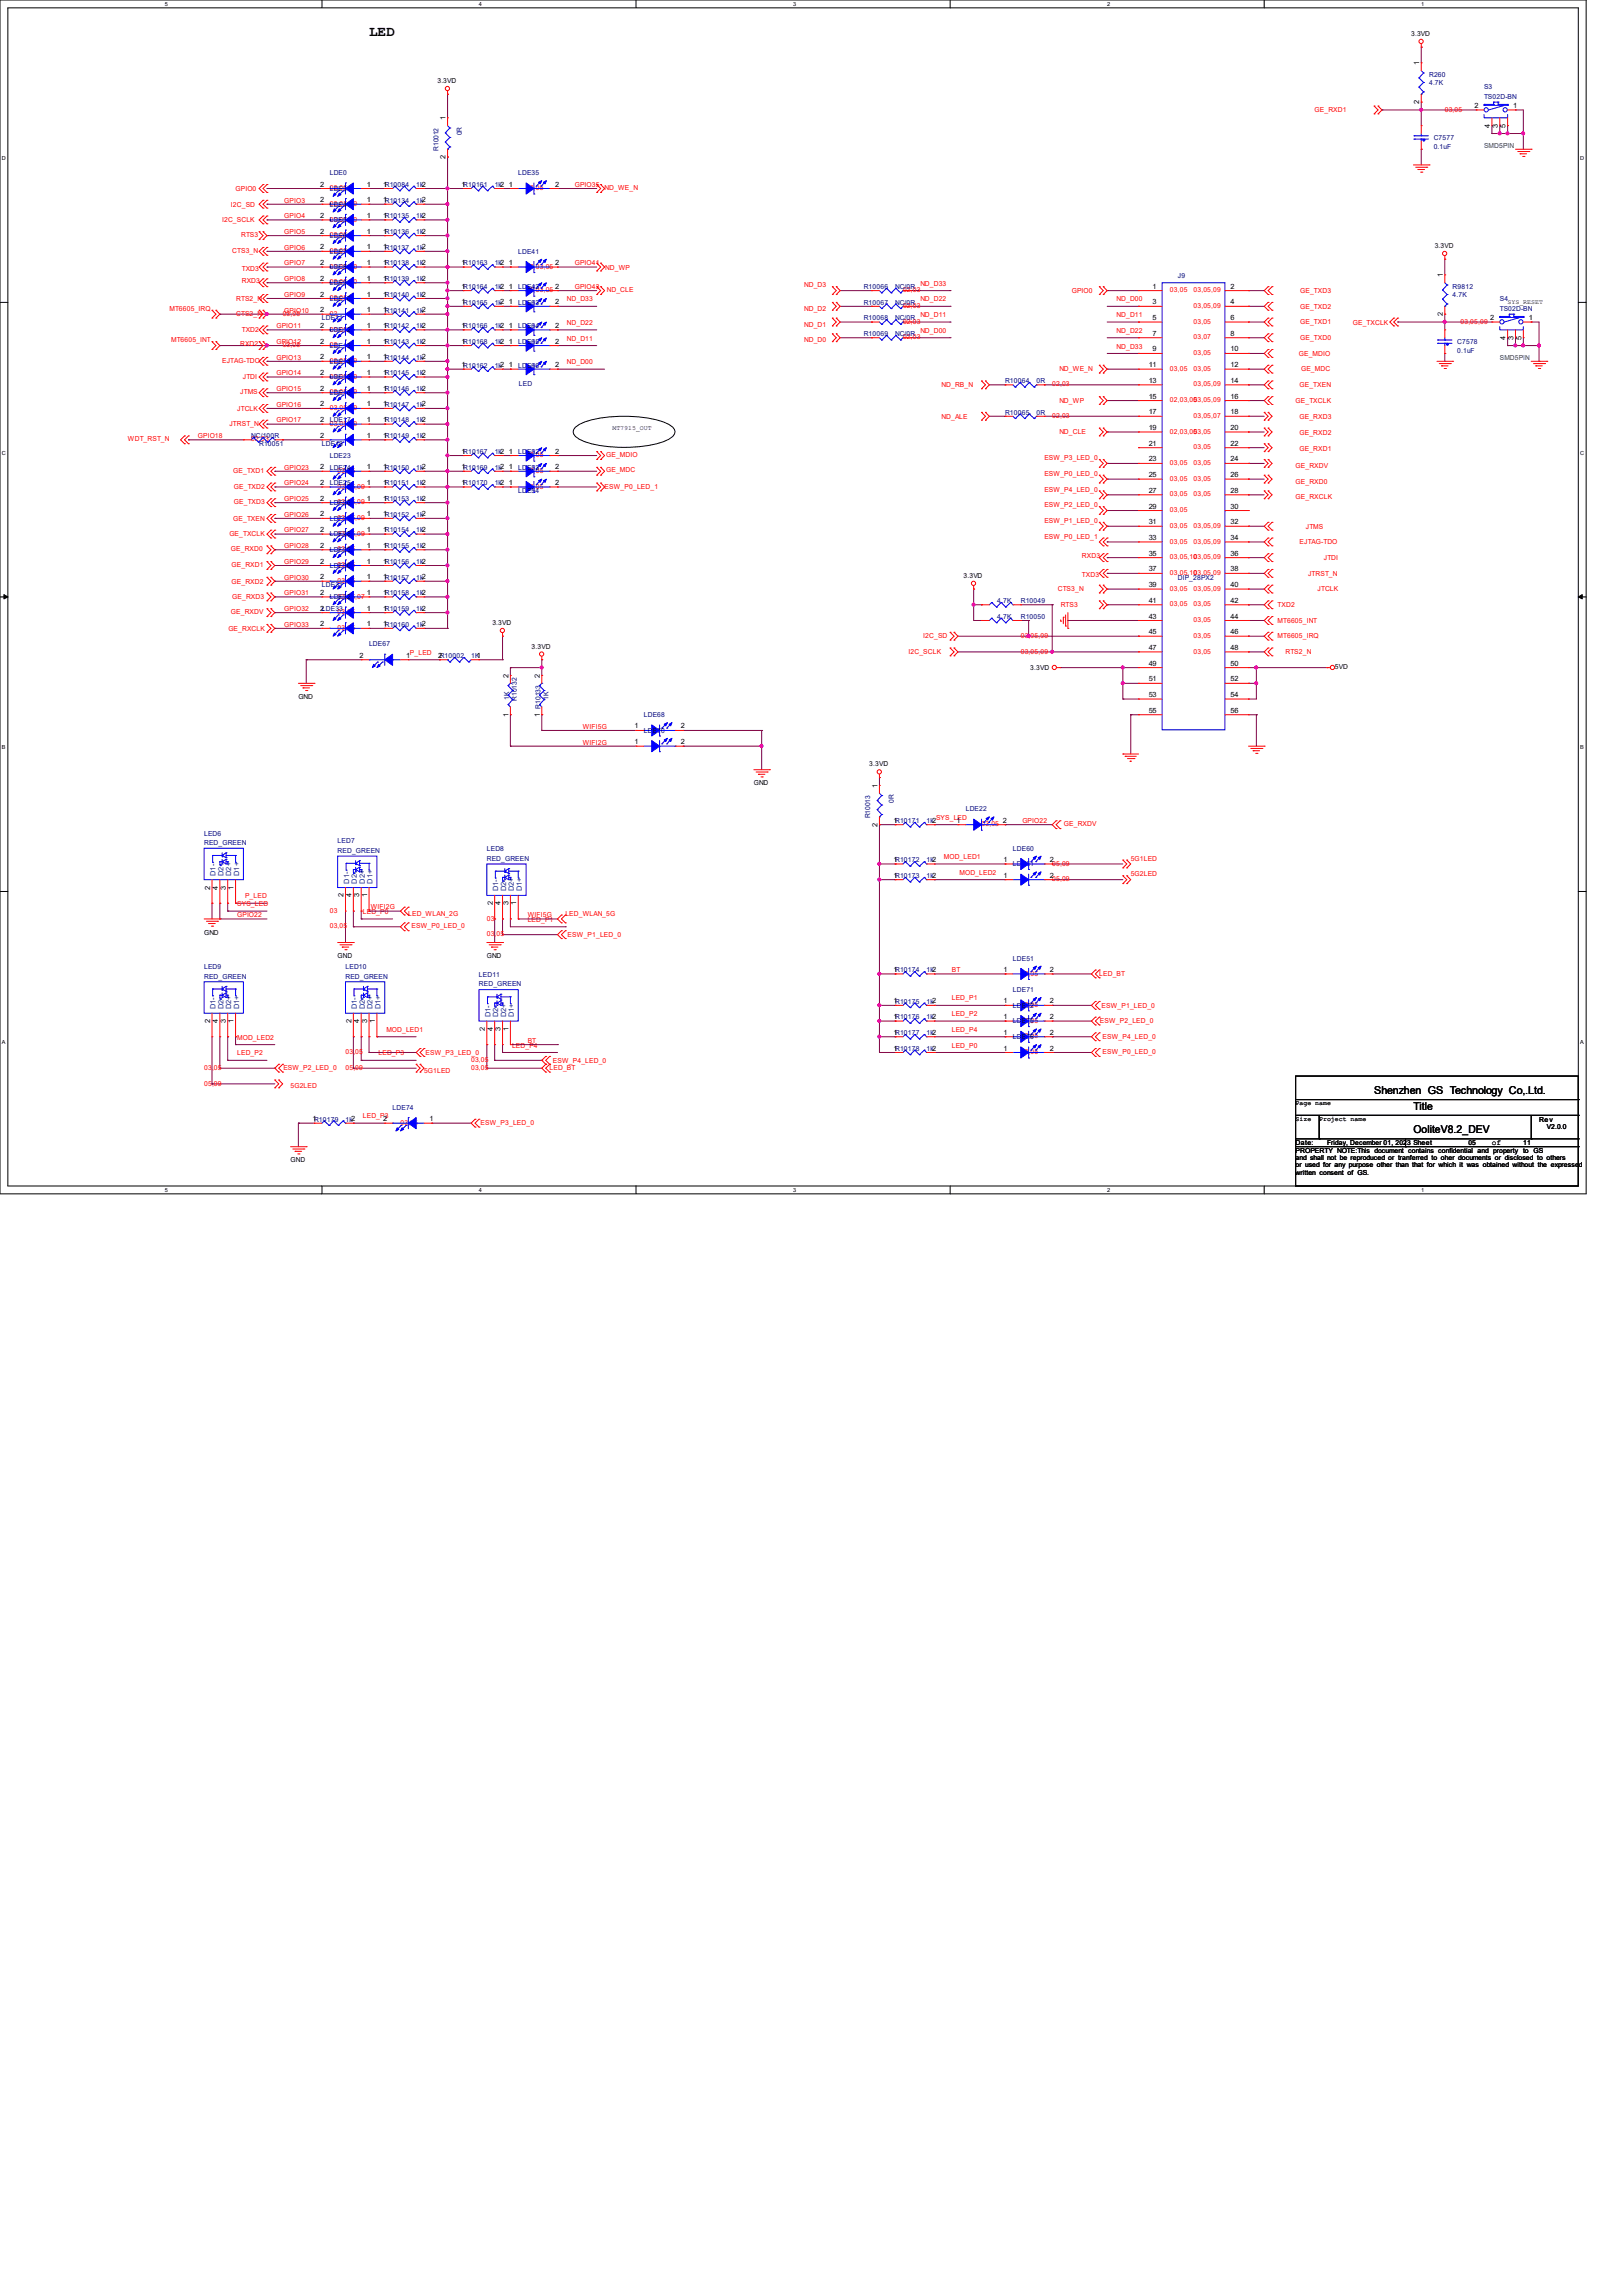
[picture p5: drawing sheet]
<svg xmlns="http://www.w3.org/2000/svg" width="210mm" height="297mm" viewBox="0 0 210 297" stroke-linecap="round" stroke-linejoin="round" font-family="sans-serif">
<defs><g id="words">
<text font-size="1.9" x="47.8" y="4.6">LED</text>
<g font-size="1.4">
<text x="177.8" y="141.5">Shenzhen GS Technology Co,.Ltd.</text>
<text x="182.9" y="143.6">Title</text>
<text x="182.9" y="146.6">OoliteV8.2_DEV</text>
</g>
<text font-size="1" x="193" y="148.2">of</text>
<g font-size=".9">
<text x="182.6" y="4.7">3.3VD</text>
<text x="56.6" y="10.8">3.3VD</text>
<text x="183.6" y="8.4" transform="rotate(-90 183.6 8.4)">1</text>
<text x="57.7" y="15.5" transform="rotate(-90 57.7 15.5)">1</text>
<text x="183.6" y="13.5" transform="rotate(-90 183.6 13.5)">2</text>
<text x="190.8" y="14">2</text>
<text x="192.8" y="16.5" transform="rotate(-90 192.8 16.5)">4</text>
<text x="193.8" y="16.5" transform="rotate(-90 193.8 16.5)">3</text>
<text x="194.8" y="16.5" transform="rotate(-90 194.8 16.5)">5</text>
<text x="195.8" y="14">1</text>
<text x="57.7" y="20.6" transform="rotate(-90 57.7 20.6)">2</text>
<text x="41.4" y="24.1">2</text>
<text x="41.4" y="26.2">2</text>
<text x="41.4" y="28.2">2</text>
<text x="47.5" y="24.1">1</text>
<text x="47.5" y="26.2">1</text>
<text x="47.5" y="28.2">1</text>
<text x="49.6" y="24.1">1R10084</text>
<text x="49.6" y="26.2">1R10134</text>
<text x="49.6" y="28.2">1R10135</text>
<text x="59.7" y="24.1">1R10161</text>
<text x="65.8" y="24.1">1</text>
<text x="71.8" y="24.1">2</text>
<text x="41.4" y="30.2">2</text>
<text x="41.4" y="32.3">2</text>
<text x="41.4" y="34.3">2</text>
<text x="47.5" y="30.2">1</text>
<text x="47.5" y="32.3">1</text>
<text x="47.5" y="34.3">1</text>
<text x="49.6" y="30.2">1R10136</text>
<text x="49.6" y="34.3">1R10138</text>
<text x="49.6" y="32.3">1R10137</text>
<text x="59.7" y="34.3">1R10163</text>
<text x="65.8" y="34.3">1</text>
<text x="71.8" y="34.3">2</text>
<text x="185.6" y="32.1">3.3VD</text>
<text x="186.7" y="35.9" transform="rotate(-90 186.7 35.9)">1</text>
<text x="41.4" y="36.3">2</text>
<text x="41.4" y="38.4">2</text>
<text x="41.4" y="40.4">2</text>
<text x="47.5" y="36.3">1</text>
<text x="47.5" y="38.4">1</text>
<text x="47.5" y="40.4">1</text>
<text x="49.6" y="36.3">1R10139</text>
<text x="49.6" y="38.4">1R10140</text>
<text x="49.6" y="40.4">1R10141</text>
<text x="59.7" y="39.4">1R10165</text>
<text x="59.7" y="37.3">1R10164</text>
<text x="65.8" y="37.3">1</text>
<text x="65.8" y="39.4">1</text>
<text x="71.8" y="37.3">2</text>
<text x="71.8" y="39.4">2</text>
<text x="149.1" y="37.3">1</text>
<text x="149.1" y="39.4">3</text>
<text x="149.1" y="41.4">5</text>
<text x="159.2" y="37.3">2</text>
<text x="159.2" y="39.4">4</text>
<text x="159.2" y="41.4">6</text>
<text x="186.7" y="40.9" transform="rotate(-90 186.7 40.9)">2</text>
<text x="192.8" y="41.4">2</text>
<text x="197.8" y="41.4">1</text>
<text x="41.4" y="42.4">2</text>
<text x="41.4" y="44.4">2</text>
<text x="41.4" y="46.5">2</text>
<text x="47.5" y="42.4">1</text>
<text x="47.5" y="44.4">1</text>
<text x="47.5" y="46.5">1</text>
<text x="49.6" y="42.4">1R10142</text>
<text x="49.6" y="44.4">1R10143</text>
<text x="49.6" y="46.5">1R10144</text>
<text x="59.7" y="42.4">1R10166</text>
<text x="59.7" y="47.5">1R10162</text>
<text x="59.7" y="44.4">1R10168</text>
<text x="65.8" y="42.4">1</text>
<text x="65.8" y="44.4">1</text>
<text x="65.8" y="47.5">1</text>
<text x="71.8" y="42.4">2</text>
<text x="71.8" y="44.4">2</text>
<text x="71.8" y="47.5">2</text>
<text x="148.6" y="47.5">11</text>
<text x="149.1" y="43.4">7</text>
<text x="149.1" y="45.5">9</text>
<text x="159.2" y="43.4">8</text>
<text x="159.2" y="45.5">10</text>
<text x="159.2" y="47.5">12</text>
<text x="194.8" y="43.9" transform="rotate(-90 194.8 43.9)">4</text>
<text x="195.8" y="43.9" transform="rotate(-90 195.8 43.9)">3</text>
<text x="196.8" y="43.9" transform="rotate(-90 196.8 43.9)">5</text>
<text x="41.4" y="48.5">2</text>
<text x="41.4" y="50.5">2</text>
<text x="41.4" y="52.6">2</text>
<text x="47.5" y="48.5">1</text>
<text x="47.5" y="50.5">1</text>
<text x="47.5" y="52.6">1</text>
<text x="49.6" y="50.5">1R10146</text>
<text x="49.6" y="52.6">1R10147</text>
<text x="49.6" y="48.5">1R10145</text>
<text x="148.6" y="49.5">13</text>
<text x="148.6" y="51.6">15</text>
<text x="148.6" y="53.6">17</text>
<text x="159.2" y="49.5">14</text>
<text x="159.2" y="51.6">16</text>
<text x="159.2" y="53.6">18</text>
<text x="41.4" y="54.6">2</text>
<text x="41.4" y="56.6">2</text>
<text x="47.5" y="54.6">1</text>
<text x="47.5" y="56.6">1</text>
<text x="49.6" y="54.6">1R10148</text>
<text x="49.6" y="56.6">1R10149</text>
<text x="59.7" y="58.7">1R10167</text>
<text x="65.8" y="58.7">1</text>
<text x="71.8" y="58.7">2</text>
<text x="148.6" y="55.6">19</text>
<text x="148.6" y="57.7">21</text>
<text x="148.6" y="59.7">23</text>
<text x="159.2" y="55.6">20</text>
<text x="159.2" y="57.7">22</text>
<text x="159.2" y="59.7">24</text>
<text x="41.4" y="60.7">2</text>
<text x="41.4" y="62.7">2</text>
<text x="41.4" y="64.8">2</text>
<text x="47.5" y="60.7">1</text>
<text x="47.5" y="62.7">1</text>
<text x="47.5" y="64.8">1</text>
<text x="49.6" y="60.7">1R10150</text>
<text x="49.6" y="62.7">1R10151</text>
<text x="49.6" y="64.8">1R10153</text>
<text x="59.7" y="60.7">1R10169</text>
<text x="59.7" y="62.7">1R10170</text>
<text x="65.8" y="60.7">1</text>
<text x="65.8" y="62.7">1</text>
<text x="71.8" y="60.7">2</text>
<text x="71.8" y="62.7">2</text>
<text x="148.6" y="61.7">25</text>
<text x="148.6" y="63.8">27</text>
<text x="148.6" y="65.8">29</text>
<text x="159.2" y="61.7">26</text>
<text x="159.2" y="63.8">28</text>
<text x="159.2" y="65.8">30</text>
<text x="41.4" y="68.8">2</text>
<text x="41.4" y="70.9">2</text>
<text x="41.4" y="66.8">2</text>
<text x="47.5" y="68.8">1</text>
<text x="47.5" y="70.9">1</text>
<text x="47.5" y="66.8">1</text>
<text x="49.6" y="66.8">1R10152</text>
<text x="49.6" y="68.8">1R10154</text>
<text x="49.6" y="70.9">1R10155</text>
<text x="148.6" y="67.8">31</text>
<text x="148.6" y="69.8">33</text>
<text x="148.6" y="71.9">35</text>
<text x="159.2" y="67.8">32</text>
<text x="159.2" y="69.8">34</text>
<text x="159.2" y="71.9">36</text>
<text x="41.4" y="72.9">2</text>
<text x="41.4" y="74.9">2</text>
<text x="41.4" y="77">2</text>
<text x="47.5" y="72.9">1</text>
<text x="47.5" y="74.9">1</text>
<text x="47.5" y="77">1</text>
<text x="49.6" y="72.9">1R10156</text>
<text x="49.6" y="74.9">1R10157</text>
<text x="49.6" y="77">1R10158</text>
<text x="124.7" y="74.8">3.3VD</text>
<text x="148.6" y="73.9">37</text>
<text x="148.6" y="75.9">39</text>
<text x="148.6" y="78">41</text>
<text x="159.2" y="73.9">38</text>
<text x="159.2" y="75.9">40</text>
<text x="159.2" y="78">42</text>
<text x="41.4" y="79">2LDE33</text>
<text x="41.4" y="81">2</text>
<text x="47.5" y="79">1</text>
<text x="47.5" y="81">1</text>
<text x="49.6" y="79">1R10159</text>
<text x="49.6" y="81">1R10160</text>
<text x="63.7" y="80.9">3.3VD</text>
<text x="68.8" y="83.9">3.3VD</text>
<text x="148.6" y="80">43</text>
<text x="148.6" y="82">45</text>
<text x="159.2" y="80">44</text>
<text x="159.2" y="82">46</text>
<text x="46.5" y="85.1">2</text>
<text x="52.5" y="85.1">1</text>
<text x="56.7" y="85.1">2R10002</text>
<text x="65.8" y="87.7" transform="rotate(-90 65.8 87.7)">2</text>
<text x="69.8" y="87.7" transform="rotate(-90 69.8 87.7)">2</text>
<text x="133.3" y="86.7">3.3VD</text>
<text x="148.6" y="84.1">47</text>
<text x="148.6" y="86.1">49</text>
<text x="148.6" y="88.1">51</text>
<text x="159.2" y="84.1">48</text>
<text x="159.2" y="86.1">50</text>
<text x="159.2" y="88.1">52</text>
<text x="172.7" y="86.6">5VD</text>
<text x="38.6" y="90.4">GND</text>
<text x="65.8" y="92.7" transform="rotate(-90 65.8 92.7)">1</text>
<text x="69.8" y="92.7" transform="rotate(-90 69.8 92.7)">1 R10133</text>
<text x="82.1" y="94.2">1</text>
<text x="88.1" y="94.2">2</text>
<text x="148.6" y="90.2">53</text>
<text x="148.6" y="92.2">55</text>
<text x="159.2" y="90.2">54</text>
<text x="159.2" y="92.2">56</text>
<text x="82.1" y="96.3">1</text>
<text x="88.1" y="96.3">2</text>
<text x="97.5" y="101.6">GND</text>
<text x="112.5" y="99.1">3.3VD</text>
<text x="113.5" y="101.9" transform="rotate(-90 113.5 101.9)">1</text>
<text x="113.5" y="106.9" transform="rotate(-90 113.5 106.9)">2</text>
<text x="115.6" y="106.4">1R10171</text>
<text x="123.7" y="106.4">1</text>
<text x="129.8" y="106.4">2</text>
<text x="115.6" y="111.5">1R10172</text>
<text x="115.6" y="113.5">1R10173</text>
<text x="129.8" y="113.5">1</text>
<text x="129.8" y="111.5">1</text>
<text x="135.8" y="113.5">2</text>
<text x="135.8" y="111.5">2</text>
<text x="27.2" y="115.1" transform="rotate(-90 27.2 115.1)">2</text>
<text x="28.2" y="115.1" transform="rotate(-90 28.2 115.1)">4</text>
<text x="29.2" y="115.1" transform="rotate(-90 29.2 115.1)">3</text>
<text x="30.2" y="115.1" transform="rotate(-90 30.2 115.1)">1</text>
<text x="44.4" y="116.1" transform="rotate(-90 44.4 116.1)">2</text>
<text x="45.5" y="116.1" transform="rotate(-90 45.5 116.1)">4</text>
<text x="46.5" y="116.1" transform="rotate(-90 46.5 116.1)">3</text>
<text x="47.5" y="116.1" transform="rotate(-90 47.5 116.1)">1</text>
<text x="63.8" y="117.1" transform="rotate(-90 63.8 117.1)">2</text>
<text x="64.8" y="117.1" transform="rotate(-90 64.8 117.1)">4</text>
<text x="65.8" y="117.1" transform="rotate(-90 65.8 117.1)">3</text>
<text x="66.8" y="117.1" transform="rotate(-90 66.8 117.1)">1</text>
<text x="26.4" y="120.9">GND</text>
<text x="43.7" y="124">GND</text>
<text x="63" y="124">GND</text>
<text x="115.6" y="125.7">1R10174</text>
<text x="129.8" y="125.7">1</text>
<text x="135.8" y="125.7">2</text>
<text x="115.6" y="129.8">1R10175</text>
<text x="115.6" y="131.8">1R10176</text>
<text x="129.8" y="129.8">1</text>
<text x="129.8" y="131.8">1</text>
<text x="135.8" y="129.8">2</text>
<text x="135.8" y="131.8">2</text>
<text x="27.2" y="132.3" transform="rotate(-90 27.2 132.3)">2</text>
<text x="28.2" y="132.3" transform="rotate(-90 28.2 132.3)">4</text>
<text x="29.2" y="132.3" transform="rotate(-90 29.2 132.3)">3</text>
<text x="30.2" y="132.3" transform="rotate(-90 30.2 132.3)">1</text>
<text x="45.5" y="132.3" transform="rotate(-90 45.5 132.3)">2</text>
<text x="46.5" y="132.3" transform="rotate(-90 46.5 132.3)">4</text>
<text x="47.5" y="132.3" transform="rotate(-90 47.5 132.3)">3</text>
<text x="48.5" y="132.3" transform="rotate(-90 48.5 132.3)">1</text>
<text x="62.7" y="133.3" transform="rotate(-90 62.7 133.3)">2</text>
<text x="63.8" y="133.3" transform="rotate(-90 63.8 133.3)">4</text>
<text x="64.8" y="133.3" transform="rotate(-90 64.8 133.3)">3</text>
<text x="65.8" y="133.3" transform="rotate(-90 65.8 133.3)">1</text>
<text x="115.6" y="133.9">1R10177</text>
<text x="115.6" y="135.9">1R10178</text>
<text x="129.8" y="133.9">1</text>
<text x="129.8" y="135.9">1</text>
<text x="135.8" y="133.9">2</text>
<text x="135.8" y="135.9">2</text>
<text x="40.4" y="145">1R10179</text>
<text x="49.6" y="145">2</text>
<text x="55.6" y="145">1</text>
<text x="167.6" y="148.1">Date:</text>
<text x="167.6" y="149.1">PROPERTY NOTE:This document contains</text>
<text x="167.6" y="149.1">PROPERTY NOTE:This document contains confidenti</text>
<text x="167.6" y="149.1">PROPERTY NOTE:This document contains confidential and</text>
<text x="171.7" y="148.1">Friday, December 01, 2023 Sheet</text>
<text x="186.1" y="149.1">confidential and property ttto GS</text>
<text x="189.9" y="149.1">al and property</text>
<text x="190" y="148.1">05</text>
<text x="193.2" y="149.1">property</text>
<text x="197.1" y="148.1">11</text>
<text x="197.3" y="149.1">o GS</text>
<text x="199.1" y="145.1">Rev</text>
<text x="200.2" y="146.1">V2.0.0</text>
<text x="37.6" y="150.4">GND</text>
<text x="167.6" y="150.1">and shall not be rrreproduced or tttrrranferred ttto</text>
<text x="167.6" y="151">or used fffor any purpose other ttthan ttthat fffor w</text>
<text x="167.6" y="151.9">written consent of GS.</text>
<text x="167.6" y="150.1">and shall not be</text>
<text x="167.6" y="151">or used</text>
<text x="171.4" y="151">or any purpose other</text>
<text x="175" y="150.1">eproduced or</text>
<text x="180.8" y="151">han</text>
<text x="181.4" y="150.1">anferred</text>
<text x="183" y="151">hat</text>
<text x="184.9" y="151">or which iiittt was obtained without ttthe expresse</text>
<text x="184.9" y="151">or which</text>
<text x="185.5" y="150.1">o oher documents or disclosed ttto others</text>
<text x="185.5" y="150.1">o oher documents or disclosed</text>
<text x="186.4" y="150.1">oher documents or disclosed</text>
<text x="186.8" y="151">hich</text>
<text x="189.8" y="151">was obtained without</text>
<text x="199.1" y="150.1">o others</text>
<text x="199.2" y="151">he expresse</text>
<text x="204.3" y="151">d</text>
</g>
<g font-size=".9" fill="#000080">
<text x="184.9" y="9.9">R260</text>
<text x="184.9" y="11">4.7K</text>
<text x="192" y="11.6">S3</text>
<text x="59.8" y="17.5" transform="rotate(-90 59.8 17.5)">0R</text>
<text x="192" y="12.8">TS02D-BN</text>
<text x="42.7" y="22.6">LDE0</text>
<text x="56.7" y="19.5" transform="rotate(-90 56.7 19.5)">R10012</text>
<text x="67.1" y="22.6">LDE35</text>
<text x="185.5" y="18.1">C7577</text>
<text x="185.5" y="19.3">0.1uF</text>
<text x="42.7" y="24.7">LDE5</text>
<text x="42.7" y="26.7">LDE5,09</text>
<text x="42.7" y="28.7">LDE5,09</text>
<text x="53.8" y="24.2">1k2</text>
<text x="53.8" y="26.2">1k2</text>
<text x="53.8" y="28.2">1k2</text>
<text x="64" y="24.2">1k2</text>
<text x="42.7" y="30.8">LDE5</text>
<text x="42.7" y="32.8">LDE5</text>
<text x="42.7" y="34.8">LDE5,10</text>
<text x="53.8" y="30.3">1k2</text>
<text x="53.8" y="34.3">1k2</text>
<text x="53.8" y="32.3">1k2</text>
<text x="64" y="34.3">1k2</text>
<text x="67.1" y="32.8">LDE41</text>
<text x="152.4" y="35.9">J9</text>
<text x="41.7" y="41.4">LDE11</text>
<text x="42.7" y="36.9">LDE5,10</text>
<text x="42.7" y="38.9">LDE50</text>
<text x="53.8" y="36.4">1k2</text>
<text x="53.8" y="38.4">1k2</text>
<text x="53.8" y="40.4">1k2</text>
<text x="64" y="39.4">1k2</text>
<text x="64" y="37.4">1k2</text>
<text x="67.1" y="37.4">LDE43</text>
<text x="67.1" y="39.4">LDE63</text>
<text x="111.8" y="37.4">R10066</text>
<text x="111.8" y="39.4">R10067</text>
<text x="111.8" y="41.4">R10068</text>
<text x="115.8" y="37.4">NC/0R</text>
<text x="115.8" y="39.4">NC/0R</text>
<text x="115.8" y="41.4">NC/0R</text>
<text x="188" y="37.4">R9812</text>
<text x="188" y="38.4">4.7K</text>
<text x="194.1" y="39">S4</text>
<text x="194.1" y="40.2">TS02D-BN</text>
<text x="42.7" y="43">LDE52</text>
<text x="42.7" y="45">LDE13</text>
<text x="42.7" y="47">LDE54</text>
<text x="53.8" y="42.5">1k2</text>
<text x="53.8" y="44.5">1k2</text>
<text x="53.8" y="46.5">1k2</text>
<text x="64" y="42.5">1k2</text>
<text x="64" y="47.5">1k2</text>
<text x="64" y="44.5">1k2</text>
<text x="67.1" y="42.5">LDE64</text>
<text x="67.1" y="44.5">LDE65</text>
<text x="67.1" y="47.5">LDE66</text>
<text x="111.8" y="43.5">R10069</text>
<text x="115.8" y="43.5">NC/0R</text>
<text x="188.6" y="44.5">C7578</text>
<text x="188.6" y="45.7">0.1uF</text>
<text x="42.7" y="49.1">LDE55</text>
<text x="42.7" y="51.1">LDE56</text>
<text x="53.8" y="50.6">1k2</text>
<text x="53.8" y="52.6">1k2</text>
<text x="53.8" y="48.6">1k2</text>
<text x="67.1" y="49.9">LED</text>
<text x="130" y="49.6">R10064</text>
<text x="130" y="53.6">R10065</text>
<text x="134.1" y="49.6">0R</text>
<text x="134.1" y="53.6">0R</text>
<text x="32.5" y="56.7">NC/100R</text>
<text x="33.5" y="57.7">R10051</text>
<text x="41.7" y="57.7">LDE18</text>
<text x="42.7" y="54.7">LDE17</text>
<text x="42.7" y="59.2">LDE23</text>
<text x="53.8" y="54.7">1k2</text>
<text x="53.8" y="56.7">1k2</text>
<text x="64" y="58.7">1k2</text>
<text x="67.1" y="58.7">LDE52</text>
<text x="42.7" y="60.7">LDE24</text>
<text x="42.7" y="62.8">LDE25</text>
<text x="42.7" y="65.3">LD0E32,6</text>
<text x="53.8" y="60.7">1k2</text>
<text x="53.8" y="62.8">1k2</text>
<text x="53.8" y="64.8">1k2</text>
<text x="64" y="60.7">1k2</text>
<text x="64" y="62.8">1k2</text>
<text x="67.1" y="60.7">LDE53</text>
<text x="67.1" y="63.8">LDE54</text>
<text x="42.7" y="67.4">LD0E32,7</text>
<text x="42.7" y="69.4">LD0E32,8</text>
<text x="42.7" y="71.4">LD0E32,9</text>
<text x="53.8" y="66.8">1k2</text>
<text x="53.8" y="68.9">1k2</text>
<text x="53.8" y="70.9">1k2</text>
<text x="41.7" y="76">LDE31</text>
<text x="42.7" y="73.4">LD0E33,0</text>
<text x="42.7" y="77.5">LD0E33,2</text>
<text x="53.8" y="72.9">1k2</text>
<text x="53.8" y="75">1k2</text>
<text x="53.8" y="77">1k2</text>
<text x="152.4" y="75">DIP_28PX2</text>
<text x="47.8" y="83.6">LDE67</text>
<text x="53.8" y="79">1k2</text>
<text x="53.8" y="81.1">1k2</text>
<text x="129" y="78">4.7K</text>
<text x="129" y="80.1">4.7K</text>
<text x="132.1" y="78">R10049</text>
<text x="132.1" y="80.1">R10050</text>
<text x="61" y="85.1">1K1</text>
<text x="65.9" y="90.5" transform="rotate(-90 65.9 90.5)">1K</text>
<text x="66.9" y="90.6" transform="rotate(-90 66.9 90.6)">R10132</text>
<text x="71" y="90.5" transform="rotate(-90 71 90.5)">1K</text>
<text x="83.3" y="92.8">LDE68</text>
<text x="83.3" y="94.8">LDE70</text>
<text x="112.6" y="105.9" transform="rotate(-90 112.6 105.9)">R10013</text>
<text x="115.7" y="103.8" transform="rotate(-90 115.7 103.8)">0R</text>
<text x="119.9" y="106.5">1k2</text>
<text x="125" y="104.9">LDE22</text>
<text x="26.4" y="108.1">LED6</text>
<text x="26.4" y="109.3">RED_GREEN</text>
<text x="43.7" y="109.1">LED7</text>
<text x="43.7" y="110.3">RED_GREEN</text>
<text x="63" y="110.1">LED8</text>
<text x="63" y="111.3">RED_GREEN</text>
<text x="119.9" y="111.5">1k2</text>
<text x="119.9" y="113.6">1k2</text>
<text x="131.1" y="112.1">LDE61</text>
<text x="131.1" y="110">LDE60</text>
<text x="26.4" y="125.3">LED9</text>
<text x="44.7" y="125.3">LED10</text>
<text x="119.9" y="125.8">1k2</text>
<text x="131.1" y="124.2">LDE51</text>
<text x="26.4" y="126.6">RED_GREEN</text>
<text x="44.7" y="126.6">RED_GREEN</text>
<text x="62" y="126.4">LED11</text>
<text x="62" y="127.6">RED_GREEN</text>
<text x="119.9" y="129.8">1k2</text>
<text x="119.9" y="131.9">1k2</text>
<text x="131.1" y="128.3">LDE71</text>
<text x="131.1" y="130.3">LD0E37,2</text>
<text x="119.9" y="133.9">1k2</text>
<text x="119.9" y="135.9">1k2</text>
<text x="131.1" y="132.4">LD0E37,5</text>
<text x="131.1" y="134.4">LD0E37,6</text>
<text x="50.8" y="143.6">LDE74</text>
<text x="44.7" y="145.1">1k2</text>
</g>
<g font-size=".9" fill="#f00">
<text x="170.1" y="14.5">GE_RXD1</text>
<text x="186.9" y="14.4">03,05</text>
<text x="28.7" y="28.7">I2C_SCLK</text>
<text x="29.9" y="26.7">I2C_SD</text>
<text x="30.5" y="24.8">GPIO0</text>
<text x="36.8" y="26.2">GPIO3</text>
<text x="36.8" y="28.2">GPIO4</text>
<text x="42.7" y="24.6">03,03</text>
<text x="42.7" y="28.7">03,05</text>
<text x="42.7" y="26.6">03,04</text>
<text x="68.1" y="24.6">03,05</text>
<text x="74.4" y="24.2">GPIO35</text>
<text x="78.2" y="24.6">ND_WE_N</text>
<text x="30.1" y="32.7">CTS3_N</text>
<text x="31.2" y="30.7">RTS3</text>
<text x="31.3" y="35.1">TXD3</text>
<text x="36.8" y="30.3">GPIO5</text>
<text x="36.8" y="32.3">GPIO6</text>
<text x="36.8" y="34.3">GPIO7</text>
<text x="42.7" y="32.7">03,07</text>
<text x="42.7" y="30.7">03,06</text>
<text x="42.7" y="34.8">03,08</text>
<text x="68.1" y="34.8">02,03,05</text>
<text x="74.4" y="34.3">GPIO41</text>
<text x="78.3" y="34.9">ND_WP</text>
<text x="21.9" y="40.2">MT6605_IRQ</text>
<text x="30.6" y="40.9">CTS2_N</text>
<text x="30.6" y="38.9">RTS2_N</text>
<text x="31.3" y="36.7">RXD3</text>
<text x="36.6" y="40.9">03,05</text>
<text x="36.8" y="36.4">GPIO8</text>
<text x="36.8" y="38.4">GPIO9</text>
<text x="36.8" y="40.4">GPIO10</text>
<text x="42.7" y="40.9">03</text>
<text x="42.7" y="38.8">03,01</text>
<text x="42.7" y="36.8">03,09</text>
<text x="68.1" y="37.8">02,03,05</text>
<text x="73.4" y="39">ND_D33</text>
<text x="74.4" y="37.4">GPIO43</text>
<text x="78.5" y="37.8">ND_CLE</text>
<text x="104.1" y="40.2">ND_D2</text>
<text x="104.1" y="37.2">ND_D3</text>
<text x="116.8" y="41.9">02,03</text>
<text x="116.8" y="39.8">02,03</text>
<text x="116.8" y="37.8">02,03</text>
<text x="119.1" y="41">ND_D11</text>
<text x="119.1" y="39">ND_D22</text>
<text x="119.1" y="37">ND_D33</text>
<text x="138.7" y="37.9">GPIO0</text>
<text x="144.5" y="39">ND_D00</text>
<text x="144.5" y="41">ND_D11</text>
<text x="151.4" y="37.8">03,05</text>
<text x="154.4" y="41.9">03,05</text>
<text x="154.4" y="37.8">03,05,09</text>
<text x="154.4" y="39.8">03,05,09</text>
<text x="168.2" y="42">GE_TXD1</text>
<text x="168.2" y="37.9">GE_TXD3</text>
<text x="168.2" y="39.9">GE_TXD2</text>
<text x="189" y="41.9">03,05,09</text>
<text x="22.1" y="44.3">MT6605_INT</text>
<text x="28.7" y="46.9">EJTAG-TDO</text>
<text x="31.1" y="44.8">RXD2</text>
<text x="31.3" y="42.9">TXD2</text>
<text x="35.8" y="42.5">GPIO11</text>
<text x="35.8" y="44.5">GPIO12</text>
<text x="35.8" y="46.5">GPIO13</text>
<text x="36.6" y="44.9">03,05</text>
<text x="42.7" y="42.9">03,01</text>
<text x="42.7" y="44.9">03</text>
<text x="42.7" y="46.9">03,01,09</text>
<text x="73.4" y="47.1">ND_D00</text>
<text x="73.4" y="44.1">ND_D11</text>
<text x="73.4" y="42">ND_D22</text>
<text x="104.1" y="44.3">ND_D0</text>
<text x="104.1" y="42.2">ND_D1</text>
<text x="116.8" y="43.9">02,03</text>
<text x="119.1" y="43.1">ND_D00</text>
<text x="144.5" y="43.1">ND_D22</text>
<text x="144.5" y="45.1">ND_D33</text>
<text x="151.4" y="48">03,05</text>
<text x="154.4" y="43.9">03,07</text>
<text x="154.4" y="45.9">03,05</text>
<text x="154.4" y="48">03,05</text>
<text x="168.1" y="46">GE_MDIO</text>
<text x="168.2" y="44">GE_TXD0</text>
<text x="175" y="42">GE_TXCLK</text>
<text x="30.7" y="53.1">JTCLK</text>
<text x="31.1" y="51">JTMS</text>
<text x="31.4" y="49.1">JTDI</text>
<text x="35.8" y="52.6">GPIO16</text>
<text x="35.8" y="48.6">GPIO14</text>
<text x="35.8" y="50.6">GPIO15</text>
<text x="42.7" y="53">03,05,09</text>
<text x="42.7" y="49">03,01,09</text>
<text x="42.7" y="51">03,01,09</text>
<text x="121.8" y="50.1">ND_RB_N</text>
<text x="136.1" y="50">02,03</text>
<text x="137.1" y="52.1">ND_WP</text>
<text x="137.1" y="48">ND_WE_N</text>
<text x="151.4" y="52">02,03,00</text>
<text x="154.4" y="50">03,05,09</text>
<text x="154.4" y="52">53,05,09</text>
<text x="167.6" y="52.1">GE_TXCLK</text>
<text x="168.1" y="50.1">GE_TXEN</text>
<text x="168.4" y="48">GE_MDC</text>
<text x="16.6" y="57.1">WDT_RST_N</text>
<text x="25.6" y="56.7">GPIO18</text>
<text x="29.7" y="55.2">JTRST_N</text>
<text x="32.5" y="57.1">02,03</text>
<text x="35.8" y="54.7">GPIO17</text>
<text x="42.7" y="55.1">03,05,09</text>
<text x="68.1" y="59.1">03,05</text>
<text x="78.4" y="59.1">GE_MDIO</text>
<text x="121.8" y="54.1">ND_ALE</text>
<text x="135.1" y="59.5">ESW_P3_LED_0</text>
<text x="136.1" y="54.1">02,03</text>
<text x="137.1" y="56.2">ND_CLE</text>
<text x="151.4" y="56.1">02,03,00</text>
<text x="154.4" y="58.1">03,05</text>
<text x="154.4" y="54.1">03,05,07</text>
<text x="154.4" y="56.1">53,05</text>
<text x="168.1" y="56.3">GE_RXD2</text>
<text x="168.1" y="58.3">GE_RXD1</text>
<text x="168.1" y="54.2">GE_RXD3</text>
<text x="30.2" y="61.2">GE_TXD1</text>
<text x="30.3" y="65.2">GE_TXD3</text>
<text x="30.3" y="63.2">GE_TXD2</text>
<text x="36.8" y="60.7">GPIO23</text>
<text x="36.8" y="62.8">GPIO24</text>
<text x="36.8" y="64.8">GPIO25</text>
<text x="43.7" y="61.2">03,05</text>
<text x="43.7" y="63.2">03,05,09</text>
<text x="45" y="65.2">05,09</text>
<text x="68.1" y="63.2">03,05</text>
<text x="68.1" y="61.2">03,05</text>
<text x="78.2" y="63.2">ESW_P0_LED_1</text>
<text x="78.4" y="61">GE_MDC</text>
<text x="135.1" y="65.6">ESW_P2_LED_0</text>
<text x="135.1" y="63.6">ESW_P4_LED_0</text>
<text x="135.1" y="61.6">ESW_P0_LED_0</text>
<text x="151.4" y="64.2">03,05</text>
<text x="151.4" y="62.2">03,05</text>
<text x="151.4" y="60.2">03,05</text>
<text x="154.4" y="64.2">03,05</text>
<text x="154.4" y="60.2">03,05</text>
<text x="154.4" y="62.2">03,05</text>
<text x="167.6" y="64.6">GE_RXCLK</text>
<text x="167.6" y="60.5">GE_RXDV</text>
<text x="167.6" y="62.6">GE_RXD0</text>
<text x="29.7" y="69.4">GE_TXCLK</text>
<text x="29.9" y="71.3">GE_RXD0</text>
<text x="30.2" y="67.4">GE_TXEN</text>
<text x="36.8" y="66.8">GPIO26</text>
<text x="36.8" y="68.9">GPIO27</text>
<text x="36.8" y="70.9">GPIO28</text>
<text x="45" y="69.3">05,09</text>
<text x="45" y="71.3">05</text>
<text x="45" y="67.3">05,09</text>
<text x="135.1" y="69.7">ESW_P0_LED_1</text>
<text x="135.1" y="67.6">ESW_P1_LED_0</text>
<text x="151.4" y="70.3">03,05</text>
<text x="151.4" y="66.3">03,05</text>
<text x="151.4" y="68.3">03,05</text>
<text x="154.4" y="68.3">03,05,09</text>
<text x="154.4" y="70.3">03,05,09</text>
<text x="168.1" y="70.4">EJTAG-TDO</text>
<text x="169" y="68.4">JTMS</text>
<text x="30" y="75.5">GE_RXD2</text>
<text x="30" y="73.4">GE_RXD1</text>
<text x="30.1" y="77.5">GE_RXD3</text>
<text x="36.8" y="72.9">GPIO29</text>
<text x="36.8" y="75">GPIO30</text>
<text x="36.8" y="77">GPIO31</text>
<text x="43.7" y="75.4">03,05</text>
<text x="45" y="73.4">05</text>
<text x="45" y="77.4">05,07</text>
<text x="136.9" y="76.4">CTS3_N</text>
<text x="140" y="74.7">TXD3</text>
<text x="140" y="72.2">RXD3</text>
<text x="151.4" y="76.4">03,05</text>
<text x="151.4" y="74.4">03,05,10</text>
<text x="151.4" y="72.3">03,05,10</text>
<text x="154.4" y="76.4">03,05,09</text>
<text x="154.4" y="74.4">03,05,09</text>
<text x="154.4" y="72.3">03,05,09</text>
<text x="169.2" y="74.5">JTRST_N</text>
<text x="170.5" y="76.5">JTCLK</text>
<text x="171.3" y="72.4">JTDI</text>
<text x="29.5" y="81.6">GE_RXCLK</text>
<text x="29.9" y="79.5">GE_RXDV</text>
<text x="36.8" y="79">GPIO32</text>
<text x="36.8" y="81.1">GPIO33</text>
<text x="43.7" y="79.5">03,05</text>
<text x="43.7" y="81.5">03,05</text>
<text x="119.5" y="82.5">I2C_SD</text>
<text x="132.1" y="82.5">03,05,09</text>
<text x="137.2" y="78.5">RTS3</text>
<text x="151.4" y="78.4">03,05</text>
<text x="154.4" y="78.4">03,05</text>
<text x="154.4" y="80.5">03,05</text>
<text x="154.4" y="82.5">03,05</text>
<text x="165.3" y="78.5">TXD2</text>
<text x="165.3" y="80.6">MT6605_INT</text>
<text x="165.3" y="82.6">MT6605_IRQ</text>
<text x="53" y="84.7">P_LED</text>
<text x="117.6" y="84.5">I2C_SCLK</text>
<text x="132.1" y="84.5">03,05,09</text>
<text x="154.4" y="84.5">03,05</text>
<text x="166.3" y="84.6">RTS2_N</text>
<text x="75.4" y="94.3">WIFI5G</text>
<text x="75.4" y="96.3">WIFI2G</text>
<text x="121.1" y="106">SYS_LED</text>
<text x="127" y="106.9">03,05</text>
<text x="132.3" y="106.5">GPIO22</text>
<text x="137.7" y="106.9">GE_RXDV</text>
<text x="122.1" y="111.1">MOD_LED1</text>
<text x="124.2" y="113.2">MOD_LED2</text>
<text x="136.1" y="112">05,09</text>
<text x="146.3" y="111.3">5G1LED</text>
<text x="146.3" y="113.4">5G2LED</text>
<text x="30.7" y="117.2">SYS_LED</text>
<text x="30.7" y="118.7">GPIO22</text>
<text x="31.7" y="116.2">P_LED</text>
<text x="42.7" y="118.1">03</text>
<text x="46.9" y="118.2">LED_P0</text>
<text x="48" y="117.6">WIFI2G</text>
<text x="52.8" y="118.4">LED_WLAN_2G</text>
<text x="63" y="119.1">03</text>
<text x="68.3" y="119.3">LED_P1</text>
<text x="68.3" y="118.7">WIFI5G</text>
<text x="73.2" y="118.4">LED_WLAN_5G</text>
<text x="136.1" y="114">05,09</text>
<text x="42.7" y="120.1">03,05</text>
<text x="53.3" y="120.1">ESW_P0_LED_0</text>
<text x="63" y="121.1">03,</text>
<text x="64.3" y="121.1">05</text>
<text x="73.4" y="121.2">ESW_P1_LED_0</text>
<text x="123.1" y="125.8">BT</text>
<text x="123.1" y="129.4">LED_P1</text>
<text x="123.1" y="131.4">LED_P2</text>
<text x="132.1" y="126.2">03,05</text>
<text x="133.4" y="130.3">05</text>
<text x="142.2" y="126.2">LED_BT</text>
<text x="142.5" y="130.3">ESW_P1_LED_0</text>
<text x="30.7" y="136.5">LED_P2</text>
<text x="30.7" y="134.5">MOD_LED2</text>
<text x="44.7" y="136.4">03,</text>
<text x="46" y="136.4">05</text>
<text x="49" y="136.5">LED_P3</text>
<text x="50" y="133.5">MOD_LED1</text>
<text x="55.1" y="136.4">ESW_P3_LED_0</text>
<text x="61" y="137.4">03,05</text>
<text x="66.3" y="135.5">LED_P4</text>
<text x="68.3" y="134.9">BT</text>
<text x="71.5" y="137.5">ESW_P4_LED_0</text>
<text x="123.1" y="133.5">LED_P4</text>
<text x="123.1" y="135.5">LED_P0</text>
<text x="132.1" y="136.4">03,05</text>
<text x="133.4" y="132.3">05</text>
<text x="133.4" y="134.3">05</text>
<text x="142.3" y="132.3">ESW_P2_LED_0</text>
<text x="142.7" y="134.4">ESW_P4_LED_0</text>
<text x="142.7" y="136.4">ESW_P0_LED_0</text>
<text x="26.4" y="138.4">03,</text>
<text x="26.4" y="140.4">05,09</text>
<text x="27.7" y="138.4">05</text>
<text x="36.7" y="138.4">ESW_P2_LED_0</text>
<text x="37.6" y="140.8">5G2LED</text>
<text x="44.7" y="138.4">05,09</text>
<text x="54.9" y="138.8">5G1LED</text>
<text x="61" y="138.4">03,05</text>
<text x="71.1" y="138.4">LED_BT</text>
<text x="46.9" y="144.7">LED_P3</text>
<text x="51.8" y="145.5">03,05</text>
<text x="62.2" y="145.6">ESW_P3_LED_0</text>
</g>
<g font-size=".9" fill="#008040">
<text x="192" y="19.1">SMD5PIN</text>
<text x="194.1" y="46.5">SMD5PIN</text>
</g>
<g font-size=".9" fill="#004080">
<text x="27.9" y="113.3" transform="rotate(-90 27.9 113.3)">D1-</text>
<text x="28.9" y="113.3" transform="rotate(-90 28.9 113.3)">D2-</text>
<text x="29.9" y="113.3" transform="rotate(-90 29.9 113.3)">D2+</text>
<text x="30.9" y="113.3" transform="rotate(-90 30.9 113.3)">D1+</text>
<text x="45.2" y="114.3" transform="rotate(-90 45.2 114.3)">D1-</text>
<text x="46.2" y="114.3" transform="rotate(-90 46.2 114.3)">D2-</text>
<text x="47.2" y="114.3" transform="rotate(-90 47.2 114.3)">D2+</text>
<text x="48.2" y="114.3" transform="rotate(-90 48.2 114.3)">D1+</text>
<text x="64.5" y="115.3" transform="rotate(-90 64.5 115.3)">D1-</text>
<text x="65.5" y="115.3" transform="rotate(-90 65.5 115.3)">D2-</text>
<text x="66.5" y="115.3" transform="rotate(-90 66.5 115.3)">D2+</text>
<text x="67.5" y="115.3" transform="rotate(-90 67.5 115.3)">D1+</text>
<text x="27.9" y="130.6" transform="rotate(-90 27.9 130.6)">D1-</text>
<text x="28.9" y="130.6" transform="rotate(-90 28.9 130.6)">D2-</text>
<text x="29.9" y="130.6" transform="rotate(-90 29.9 130.6)">D2+</text>
<text x="30.9" y="130.6" transform="rotate(-90 30.9 130.6)">D1+</text>
<text x="46.2" y="130.6" transform="rotate(-90 46.2 130.6)">D1-</text>
<text x="47.2" y="130.6" transform="rotate(-90 47.2 130.6)">D2-</text>
<text x="48.2" y="130.6" transform="rotate(-90 48.2 130.6)">D2+</text>
<text x="49.2" y="130.6" transform="rotate(-90 49.2 130.6)">D1+</text>
<text x="63.5" y="131.6" transform="rotate(-90 63.5 131.6)">D1-</text>
<text x="64.5" y="131.6" transform="rotate(-90 64.5 131.6)">D2-</text>
<text x="65.5" y="131.6" transform="rotate(-90 65.5 131.6)">D2+</text>
<text x="66.5" y="131.6" transform="rotate(-90 66.5 131.6)">D1+</text>
</g>
<g font-size=".8">
<text x="195.1" y="39.3">SYS_RESET</text>
<text x="79.2" y="55.6">MT7915_OUT</text>
<text x="167.6" y="143">Page name</text>
<text x="167.6" y="145">Size</text>
<text x="170.7" y="145">Project name</text>
</g>
<g font-size=".7">
<text x="21.3" y=".8">5</text>
<text x="62" y=".8">4</text>
<text x="102.6" y=".8">3</text>
<text x="143.3" y=".8">2</text>
<text x="183.9" y=".8">1</text>
<text x=".3" y="20.7">D</text>
<text x="204.5" y="20.7">D</text>
<text x=".3" y="58.8">C</text>
<text x="204.5" y="58.8">C</text>
<text x=".3" y="96.9">B</text>
<text x="204.5" y="96.9">B</text>
<text x=".3" y="135">A</text>
<text x="204.5" y="135">A</text>
<text x="21.3" y="154.2">5</text>
<text x="62" y="154.2">4</text>
<text x="102.6" y="154.2">3</text>
<text x="143.3" y="154.2">2</text>
<text x="183.9" y="154.2">1</text>
</g>
</g></defs>
<g fill="none" stroke="#000" stroke-width=".13">
<path d="M0 0h205.2v154.4h-205.2zM1 1h203.2v152.4h-203.2zM41.7 0v1M82.3 0v1M122.9 0v1M163.6 0v1M0 39.1h1M204.2 39.1h1M74.6 55.2a9.8 9.8 0 0 1 5-1.3 15.6 15.6 0 0 1 6.8 .9l.5 .4a.8 .8 0 0 1 0 1.4 9.8 9.8 0 0 1-5 1.2 15.6 15.6 0 0 1-6.8-.9l-.5-.3a.8 .8 0 0 1 0-1.4zM0 77.2h1M.5 76.9l.5 .3-.5 .3zM204.2 77.2l.5-.3v.6z"/>
<path d="M204.2 77.2h1M0 115.3h1M204.2 115.3h1M41.7 153.4v1M82.3 153.4v1M122.9 153.4v1M163.6 153.4v1"/>
</g>
<path d="M.5 76.9l.5 .3-.5 .3zM204.2 77.2l.5-.3v.6z" fill="#000"/>
<path d="M178.8 14.2h.1M178.8 14.2h12.2M183.9 6.1h.1M183.9 14.2h.1M183.9 13.2h.1M183.9 6.1v2M183.9 13.2v1M196.1 14.2h.1M196.1 14.2h1v3.1M197.1 17.3h.1" fill="none" stroke="#800040" stroke-width=".13"/>
<circle cx="183.9" cy="14.2" r=".19" fill="#f0f"/>
<circle cx="183.9" cy="14.2" r=".19" fill="none" stroke="#f0f" stroke-width=".13"/>
<g fill="none" stroke="#800040" stroke-width=".13">
<path d="M143.3 37.6h.1M143.3 37.6h4M161.5 37.6h.1M161.5 39.6h.1M161.5 37.6h2.1M161.5 39.6h2.1M161.5 57.9h.1M161.5 59.9h.1M161.5 41.7h.1M161.5 43.7h.1M161.5 45.7h.1M161.5 47.8h.1"/>
<path d="M161.5 49.8h.1M161.5 51.8h.1M161.5 53.8h.1M161.5 55.9h.1M161.5 57.9h2.1M161.5 59.9h2.1M161.5 41.7h2.1M161.5 43.7h2.1M161.5 45.7h2.1M161.5 47.8h2.1M161.5 49.8h2.1M161.5 51.8h2.1"/>
<path d="M161.5 53.8h2.1M161.5 55.9h2.1M161.5 64h.1M161.5 62h.1M161.5 68.1h.1M161.5 70.1h.1M161.5 72.1h.1M161.5 74.2h.1M161.5 76.2h.1M161.5 78.2h.1M161.5 64h2.1M161.5 62h2.1"/>
<path d="M161.5 68.1h2.1M161.5 70.1h2.1M161.5 72.1h2.1M161.5 74.2h2.1M161.5 76.2h2.1M161.5 78.2h2.1M145.3 86.4h.1M145.3 86.4h2M145.3 86.4v2"/>
</g>
<circle cx="145.3" cy="88.4" r=".19" fill="#f0f"/>
<circle cx="145.3" cy="88.4" r=".19" fill="none" stroke="#f0f" stroke-width=".13"/>
<circle cx="145.3" cy="86.3" r=".19" fill="#f0f"/>
<circle cx="145.3" cy="86.3" r=".19" fill="none" stroke="#f0f" stroke-width=".13"/>
<path d="M124 84.3h12.1M136.1 84.3h.1M137.2 86.4h8.1M145.3 88.4h.1M145.3 86.4h.1M145.3 88.4h2M162.6 86.4h9.1M171.7 86.4h.1" fill="none" stroke="#800040" stroke-width=".13"/>
<circle cx="136.1" cy="84.3" r=".19" fill="#f0f"/>
<circle cx="136.1" cy="84.3" r=".19" fill="none" stroke="#f0f" stroke-width=".13"/>
<path d="M124 82.3h9.1M133.1 82.3h.1" fill="none" stroke="#800040" stroke-width=".13"/>
<circle cx="133.1" cy="82.3" r=".19" fill="#f0f"/>
<circle cx="133.1" cy="82.3" r=".19" fill="none" stroke="#f0f" stroke-width=".13"/>
<g fill="none" stroke="#800040" stroke-width=".13">
<path d="M186.9 33.5h.1M186.9 33.5v2.1M180.8 41.7h.1M180.8 41.7h12.2M186.9 41.7h.1M199.1 44.7h.1M199.1 41.7v3M138.2 80.3h.1M138.2 80.3h9.1M161.5 84.3h.1M161.5 80.3h.1M161.5 82.3h.1"/>
<path d="M161.5 84.3h2.1M161.5 80.3h2.1M161.5 82.3h2.1"/>
</g>
<circle cx="186.9" cy="41.6" r=".19" fill="#f0f"/>
<circle cx="186.9" cy="41.6" r=".19" fill="none" stroke="#f0f" stroke-width=".13"/>
<g fill="none" stroke="#800040" stroke-width=".13">
<path d="M57.9 12.2h.1M57.9 12.2v3M72.1 24.4h.1M72.1 34.5h.1M72.1 37.6h.1M72.1 24.4h5.1M72.1 34.5h5.1M72.1 37.6h5.1M57.9 58.9h2M59.9 58.9h.1M186.9 40.6h.1M186.9 40.6v1.1"/>
<path d="M198.1 41.7h.1M198.1 41.7h1M57.9 61h2M57.9 63h2M59.9 61h.1M59.9 63h.1"/>
</g>
<circle cx="57.9" cy="63" r=".19" fill="#f0f"/>
<circle cx="57.9" cy="63" r=".19" fill="none" stroke="#f0f" stroke-width=".13"/>
<path d="M57.9 24.4h2M57.9 34.5h2M59.9 24.4h.1M59.9 34.5h.1M72.1 58.9h.1M72.1 58.9h5.1M72.1 61h.1M72.1 63h.1M72.1 61h5.1M72.1 63h5.1" fill="none" stroke="#800040" stroke-width=".13"/>
<circle cx="57.9" cy="34.5" r=".19" fill="#f0f"/>
<circle cx="57.9" cy="34.5" r=".19" fill="none" stroke="#f0f" stroke-width=".13"/>
<g fill="none" stroke="#800040" stroke-width=".13">
<path d="M34.5 24.4h.1M34.5 26.4h.1M34.5 28.4h.1M34.5 30.5h.1M34.5 32.5h.1M34.5 34.5h.1M34.5 36.6h.1M34.5 38.6h.1M34.5 24.4h7.2M34.5 26.4h7.2M34.5 28.4h7.2M34.5 30.5h7.2"/>
<path d="M34.5 32.5h7.2M34.5 34.5h7.2M34.5 36.6h7.2M34.5 38.6h7.2M57.9 37.6h2M59.9 37.6h.1M34.5 42.7h.1M34.5 40.6h.1M34.5 42.7h7.2M34.5 40.6h7.2"/>
</g>
<circle cx="34.5" cy="40.6" r=".19" fill="#f0f"/>
<circle cx="34.5" cy="40.6" r=".19" fill="none" stroke="#f0f" stroke-width=".13"/>
<path d="M34.5 44.7h.1M34.5 44.7h7.2" fill="none" stroke="#800040" stroke-width=".13"/>
<circle cx="34.5" cy="44.7" r=".19" fill="#f0f"/>
<circle cx="34.5" cy="44.7" r=".19" fill="none" stroke="#f0f" stroke-width=".13"/>
<g fill="none" stroke="#800040" stroke-width=".13">
<path d="M47.8 24.4h2M47.8 26.4h2M47.8 28.4h2M47.8 30.5h2M47.8 32.5h2M47.8 34.5h2M47.8 36.6h2M47.8 38.6h2M49.8 24.4h.1M49.8 26.4h.1M49.8 28.4h.1M49.8 30.5h.1"/>
<path d="M49.8 32.5h.1M49.8 34.5h.1M49.8 36.6h.1M49.8 38.6h.1M57.9 20.3h.1M57.9 20.3v4.1M72.1 39.6h.1M72.1 39.6h5.1M143.3 39.6h4M147.3 39.6h.1M24.4 56.9h.1M24.4 56.9h7.1"/>
<path d="M28.4 40.6h.1M28.4 44.7h.1M28.4 40.6h6.1M28.4 44.7h6.1M34.5 52.8h.1M34.5 46.7h.1M34.5 54.9h.1M34.5 48.8h.1M34.5 50.8h.1M34.5 52.8h7.2M34.5 46.7h7.2M34.5 54.9h7.2"/>
<path d="M34.5 48.8h7.2M34.5 50.8h7.2M47.8 52.8h2M47.8 48.8h2M47.8 56.9h2M47.8 40.6h2M47.8 42.7h2M47.8 44.7h2M49.8 40.6h.1M49.8 42.7h.1M49.8 44.7h.1M49.8 48.8h.1"/>
<path d="M49.8 52.8h.1M49.8 56.9h.1M57.9 47.8h2M59.9 47.8h.1M72.1 47.8h.1M72.1 44.7h.1M72.1 42.7h.1M72.1 42.7h5.1M72.1 44.7h5.1M72.1 47.8h6.1M128 53.8h2M128 49.8h2"/>
<path d="M130 53.8h.1M130 49.8h.1M143.3 55.9h.1M143.3 47.8h.1M143.3 51.8h.1M143.3 59.9h.1M143.3 41.7h4M143.3 55.9h4M143.3 47.8h4M143.3 51.8h4M143.3 59.9h4M143.3 43.7h4"/>
<path d="M143.3 45.7h4M147.3 41.7h.1M147.3 43.7h.1M147.3 45.7h.1M35.6 61h.1M35.6 63h.1M35.6 65h.1M35.6 67.1h.1M35.6 69.1h.1M35.6 71.1h.1M35.6 73.2h.1M35.6 75.2h.1"/>
<path d="M35.6 77.2h.1M35.6 79.2h.1M35.6 61h6.1M35.6 63h6.1M35.6 65h6.1M35.6 67.1h6.1M35.6 69.1h6.1M35.6 71.1h6.1M35.6 73.2h6.1M35.6 75.2h6.1M35.6 77.2h6.1M35.6 79.2h6.1"/>
<path d="M47.8 65h2M47.8 67.1h2M47.8 69.1h2M47.8 71.1h2M47.8 73.2h2M47.8 75.2h2M47.8 77.2h2M47.8 79.2h2M49.8 65h.1M49.8 67.1h.1M49.8 69.1h.1M49.8 71.1h.1"/>
<path d="M49.8 73.2h.1M49.8 75.2h.1M49.8 77.2h.1M49.8 79.2h.1M143.3 78.2h.1M143.3 76.2h.1M143.3 74.2h.1M143.3 72.1h.1M143.3 70.1h.1M143.3 68.1h.1M143.3 66h.1M143.3 64h.1"/>
<path d="M143.3 62h.1M143.3 78.2h4M143.3 76.2h4M143.3 74.2h4M143.3 72.1h4M143.3 70.1h4M143.3 68.1h4M143.3 66h4M143.3 64h4M143.3 62h4M35.6 81.3h.1M35.6 81.3h6.1"/>
<path d="M47.8 81.3h2M49.8 81.3h.1"/>
</g>
<circle cx="57.9" cy="47.7" r=".19" fill="#f0f"/>
<circle cx="57.9" cy="47.7" r=".19" fill="none" stroke="#f0f" stroke-width=".13"/>
<g fill="none" stroke="#800040" stroke-width=".13">
<path d="M57.9 39.6h2M59.9 39.6h.1M57.9 44.7h2M57.9 42.7h2M59.9 44.7h.1M59.9 42.7h.1M145.3 90.4h.1M145.3 88.4h.1M145.3 90.4h2M145.3 88.4v2M162.6 88.4h.1M162.6 86.4h.1"/>
<path d="M162.6 86.4v4"/>
</g>
<circle cx="162.5" cy="88.4" r=".19" fill="#f0f"/>
<circle cx="162.5" cy="88.4" r=".19" fill="none" stroke="#f0f" stroke-width=".13"/>
<circle cx="162.5" cy="86.3" r=".19" fill="#f0f"/>
<circle cx="162.5" cy="86.3" r=".19" fill="none" stroke="#f0f" stroke-width=".13"/>
<g fill="none" stroke="#800040" stroke-width=".13">
<path d="M39.6 85.3h.1M39.6 85.3h7.1M39.6 85.3v3.1M52.8 85.3h4.1M56.9 85.3h.1M62 85.3h3M65 85.3h.1M66 96.5h.1M66 96.5h16.3M70.1 94.5h.1M70.1 94.5h12.2M88.4 94.5h.1"/>
<path d="M88.4 96.5h.1M88.4 94.5h10.2M88.4 96.5h10.2M146.3 92.5h.1M146.3 92.5v5M146.3 92.5h1M161.5 88.4h.1M161.5 90.4h.1M161.5 86.4h1.1M161.5 92.5h1.1M161.5 88.4h1.1M161.5 90.4h1.1"/>
<path d="M162.6 86.4h.1M162.6 92.5h.1M162.6 92.5v4M27.4 116.8h.1M27.4 116.8v2.1M28.4 116.8h.1M28.4 118.9h.1M28.4 116.8v2.1M28.4 118.9h6.1M29.5 116.8h.1M29.5 117.9h.1M29.5 116.8v1.1"/>
<path d="M29.5 117.9h5M30.5 116.8h.1M30.5 116.8h4M44.7 117.9v4M45.7 117.9h.1M45.7 119.9h.1M45.7 117.9v2M45.7 119.9h6.1M46.7 117.9h.1M46.7 117.9v1M64 118.9h.1M64 118.9v3"/>
<path d="M65 118.9h.1M65 118.9v2M66 118.9h.1M66 118.9v1M113.8 100.6h.1M113.8 111.8h2M113.8 113.8h2M113.8 100.6v1M115.8 111.8h.1M115.8 113.8h.1M136.1 111.8h.1M136.1 113.8h.1"/>
<path d="M136.1 111.8h9.2M136.1 113.8h9.2M27.4 134.1v6.1M28.4 138.2h.1M28.4 134.1v4.1M29.5 134.1h.1M29.5 134.1v3.1M44.7 121.9h.1M45.7 134.1h.1M45.7 134.1v4.1M46.7 134.1h.1M46.7 134.1v3.1"/>
<path d="M47.8 134.1h.1M47.8 134.1v2M63 135.1h.1M63 135.1v3.1M113.8 134.1h.1M113.8 130h2M113.8 132.1h2M113.8 134.1v2h2M113.8 134.1h2M115.8 130h.1M115.8 132.1h.1M115.8 136.1h.1"/>
<path d="M115.8 134.1h.1M136.1 130h.1M136.1 132.1h.1M136.1 134.1h.1M136.1 136.1h.1M136.1 130h5.1M136.1 132.1h5.1M136.1 136.1h5.1M136.1 134.1h5.1M27.4 140.2h.1M55.9 145.3h.1M55.9 145.3h5.1"/>
</g>
<circle cx="113.8" cy="134.1" r=".19" fill="#f0f"/>
<circle cx="113.8" cy="134.1" r=".19" fill="none" stroke="#f0f" stroke-width=".13"/>
<path d="M113.8 132.1h.1M113.8 130h.1M113.8 130v4.1" fill="none" stroke="#800040" stroke-width=".13"/>
<circle cx="113.8" cy="132.1" r=".19" fill="#f0f"/>
<circle cx="113.8" cy="132.1" r=".19" fill="none" stroke="#f0f" stroke-width=".13"/>
<path d="M113.8 111.8h.1M113.8 106.7h.1M113.8 106.7v7.1M113.8 106.7h2M115.8 106.7h.1M130 106.7h.1M130 106.7h6.1M63 138.2h.1M63 138.2h7.1" fill="none" stroke="#800040" stroke-width=".13"/>
<circle cx="113.8" cy="111.7" r=".19" fill="#f0f"/>
<circle cx="113.8" cy="111.7" r=".19" fill="none" stroke="#f0f" stroke-width=".13"/>
<path d="M57.9 24.4h.1M57.9 24.4v2" fill="none" stroke="#800040" stroke-width=".13"/>
<circle cx="57.9" cy="24.4" r=".19" fill="#f0f"/>
<circle cx="57.9" cy="24.4" r=".19" fill="none" stroke="#f0f" stroke-width=".13"/>
<path d="M57.9 26.4h.1M57.9 28.4h.1M57.9 26.4v4.1" fill="none" stroke="#800040" stroke-width=".13"/>
<circle cx="57.9" cy="30.5" r=".19" fill="#f0f"/>
<circle cx="57.9" cy="30.5" r=".19" fill="none" stroke="#f0f" stroke-width=".13"/>
<circle cx="57.9" cy="28.4" r=".19" fill="#f0f"/>
<circle cx="57.9" cy="28.4" r=".19" fill="none" stroke="#f0f" stroke-width=".13"/>
<path d="M57.9 30.5h.1M57.9 32.5h.1M57.9 34.5h.1M57.9 30.5v6.1M57.9 40.6h.1M57.9 40.6v2.1" fill="none" stroke="#800040" stroke-width=".13"/>
<circle cx="57.9" cy="40.6" r=".19" fill="#f0f"/>
<circle cx="57.9" cy="40.6" r=".19" fill="none" stroke="#f0f" stroke-width=".13"/>
<path d="M57.9 65h.1M57.9 65v2.1" fill="none" stroke="#800040" stroke-width=".13"/>
<circle cx="57.9" cy="65" r=".19" fill="#f0f"/>
<circle cx="57.9" cy="65" r=".19" fill="none" stroke="#f0f" stroke-width=".13"/>
<path d="M57.9 67.1h.1M57.9 67.1v2" fill="none" stroke="#800040" stroke-width=".13"/>
<circle cx="57.9" cy="69.1" r=".19" fill="#f0f"/>
<circle cx="57.9" cy="69.1" r=".19" fill="none" stroke="#f0f" stroke-width=".13"/>
<circle cx="57.9" cy="67" r=".19" fill="#f0f"/>
<circle cx="57.9" cy="67" r=".19" fill="none" stroke="#f0f" stroke-width=".13"/>
<path d="M57.9 69.1h.1M57.9 73.2h.1M57.9 69.1v2M57.9 73.2v2" fill="none" stroke="#800040" stroke-width=".13"/>
<circle cx="57.9" cy="73.1" r=".19" fill="#f0f"/>
<circle cx="57.9" cy="73.1" r=".19" fill="none" stroke="#f0f" stroke-width=".13"/>
<path d="M57.9 75.2h.1M57.9 75.2v2" fill="none" stroke="#800040" stroke-width=".13"/>
<circle cx="57.9" cy="75.2" r=".19" fill="#f0f"/>
<circle cx="57.9" cy="75.2" r=".19" fill="none" stroke="#f0f" stroke-width=".13"/>
<path d="M57.9 77.2h.1M57.9 77.2v2" fill="none" stroke="#800040" stroke-width=".13"/>
<circle cx="57.9" cy="79.2" r=".19" fill="#f0f"/>
<circle cx="57.9" cy="79.2" r=".19" fill="none" stroke="#f0f" stroke-width=".13"/>
<circle cx="57.9" cy="77.2" r=".19" fill="#f0f"/>
<circle cx="57.9" cy="77.2" r=".19" fill="none" stroke="#f0f" stroke-width=".13"/>
<path d="M57.9 42.7h.1M57.9 42.7v2M57.9 79.2h.1M57.9 79.2v2.1" fill="none" stroke="#800040" stroke-width=".13"/>
<circle cx="57.9" cy="42.7" r=".19" fill="#f0f"/>
<circle cx="57.9" cy="42.7" r=".19" fill="none" stroke="#f0f" stroke-width=".13"/>
<path d="M57.9 44.7h.1M57.9 44.7v2" fill="none" stroke="#800040" stroke-width=".13"/>
<circle cx="57.9" cy="46.7" r=".19" fill="#f0f"/>
<circle cx="57.9" cy="46.7" r=".19" fill="none" stroke="#f0f" stroke-width=".13"/>
<circle cx="57.9" cy="44.7" r=".19" fill="#f0f"/>
<circle cx="57.9" cy="44.7" r=".19" fill="none" stroke="#f0f" stroke-width=".13"/>
<g fill="none" stroke="#800040" stroke-width=".13">
<path d="M183.9 14.2h.1M183.9 19.3h.1M183.9 14.2v2.1M183.9 19.3v2M47.8 54.9h2M49.8 54.9h.1M57.9 54.9h.1M57.9 54.9v2M186.9 41.7h.1M186.9 45.7h.1M186.9 41.7v1M186.9 45.7v1"/>
<path d="M47.8 63h2M47.8 61h2M49.8 63h.1M49.8 61h.1M57.9 61h.1M57.9 61v2M65 82.3h.1M65 82.3v3"/>
</g>
<circle cx="57.9" cy="54.8" r=".19" fill="#f0f"/>
<circle cx="57.9" cy="54.8" r=".19" fill="none" stroke="#f0f" stroke-width=".13"/>
<path d="M47.8 50.8h2M47.8 46.7h2M49.8 50.8h.1M49.8 46.7h.1M57.9 50.8h.1M57.9 48.8h.1M57.9 48.8v4" fill="none" stroke="#800040" stroke-width=".13"/>
<circle cx="57.9" cy="50.8" r=".19" fill="#f0f"/>
<circle cx="57.9" cy="50.8" r=".19" fill="none" stroke="#f0f" stroke-width=".13"/>
<circle cx="57.9" cy="48.7" r=".19" fill="#f0f"/>
<circle cx="57.9" cy="48.7" r=".19" fill="none" stroke="#f0f" stroke-width=".13"/>
<path d="M57.9 52.8h.1M57.9 52.8v2.1" fill="none" stroke="#800040" stroke-width=".13"/>
<circle cx="57.9" cy="52.8" r=".19" fill="#f0f"/>
<circle cx="57.9" cy="52.8" r=".19" fill="none" stroke="#f0f" stroke-width=".13"/>
<path d="M57.9 63h.1M57.9 71.1h.1M57.9 63v2M57.9 71.1v2.1" fill="none" stroke="#800040" stroke-width=".13"/>
<circle cx="57.9" cy="71.1" r=".19" fill="#f0f"/>
<circle cx="57.9" cy="71.1" r=".19" fill="none" stroke="#f0f" stroke-width=".13"/>
<path d="M98.6 94.5h.1M98.6 96.5h.1M98.6 94.5v5.1M113.8 126h2M115.8 126h.1M136.1 126h.1M136.1 126h5.1" fill="none" stroke="#800040" stroke-width=".13"/>
<circle cx="98.5" cy="96.5" r=".19" fill="#f0f"/>
<circle cx="98.5" cy="96.5" r=".19" fill="none" stroke="#f0f" stroke-width=".13"/>
<path d="M113.8 113.8v12.2M113.8 126h.1" fill="none" stroke="#800040" stroke-width=".13"/>
<circle cx="113.8" cy="113.8" r=".19" fill="#f0f"/>
<circle cx="113.8" cy="113.8" r=".19" fill="none" stroke="#f0f" stroke-width=".13"/>
<circle cx="113.8" cy="126" r=".19" fill="#f0f"/>
<circle cx="113.8" cy="126" r=".19" fill="none" stroke="#f0f" stroke-width=".13"/>
<path d="M113.8 130h.1M113.8 126v4" fill="none" stroke="#800040" stroke-width=".13"/>
<circle cx="113.8" cy="130" r=".19" fill="#f0f"/>
<circle cx="113.8" cy="130" r=".19" fill="none" stroke="#f0f" stroke-width=".13"/>
<g fill="none" stroke="#800040" stroke-width=".13">
<path d="M126 76.2h.1M126 76.2v2M132.1 78.2h4M136.1 78.2h.1M136.1 78.2v6.1M132.1 80.3h1M133.1 80.3h.1M133.1 82.3h.1M133.1 80.3v2M133.1 82.3h14.2M136.1 84.3h.1M136.1 84.3h11.2"/>
<path d="M147.3 82.3h.1M64 137.2h.1M64 135.1v2.1M64 137.2h6.1M65 136.1h.1M65 135.1v1M70.1 137.2h.1"/>
</g>
<circle cx="126" cy="78.2" r=".19" fill="#f0f"/>
<circle cx="126" cy="78.2" r=".19" fill="none" stroke="#f0f" stroke-width=".13"/>
<g fill="none" stroke="#800040" stroke-width=".13">
<path d="M54.9 24.4h.1M54.9 24.4h3M54.9 28.4h3M54.9 30.5h3M54.9 32.5h3M57.9 28.4h.1M57.9 30.5h.1M57.9 32.5h.1M108.7 37.6h4.1M108.7 39.6h4.1M112.8 37.6h.1M112.8 39.6h.1"/>
<path d="M117.9 37.6h5M117.9 39.6h5M122.9 39.6h.1M122.9 37.6h.1M36.6 56.9h.1M36.6 56.9h5.1M108.7 41.7h4.1M108.7 43.7h4.1M112.8 41.7h.1M112.8 43.7h.1M117.9 41.7h5M117.9 43.7h5"/>
<path d="M122.9 43.7h.1M122.9 41.7h.1M135.1 49.8h.1M135.1 49.8h12.2M135.1 53.8h12.2M147.3 53.8h.1M126 78.2h.1M126 78.2v2.1h1M126 78.2h1M127 78.2h.1M127 80.3h.1M46.7 118.9h.1"/>
<path d="M46.7 118.9h4.1"/>
</g>
<circle cx="57.9" cy="32.5" r=".19" fill="#f0f"/>
<circle cx="57.9" cy="32.5" r=".19" fill="none" stroke="#f0f" stroke-width=".13"/>
<path d="M54.9 34.5h3M54.9 36.6h3M54.9 38.6h3M57.9 34.5h.1M57.9 36.6h.1M57.9 38.6h.1M54.9 63h3M54.9 61h3M57.9 63h.1M57.9 61h.1" fill="none" stroke="#800040" stroke-width=".13"/>
<circle cx="57.9" cy="60.9" r=".19" fill="#f0f"/>
<circle cx="57.9" cy="60.9" r=".19" fill="none" stroke="#f0f" stroke-width=".13"/>
<g fill="none" stroke="#800040" stroke-width=".13">
<path d="M57.9 39.6h.1M57.9 38.6v1M54.9 54.9h3M54.9 52.8h3M54.9 50.8h3M54.9 44.7h3M54.9 42.7h3M54.9 56.9h3M54.9 48.8h3M54.9 40.6h3M54.9 46.7h3M57.9 54.9h.1"/>
<path d="M57.9 52.8h.1M57.9 50.8h.1M57.9 44.7h.1M57.9 42.7h.1M57.9 56.9h.1M57.9 48.8h.1M57.9 40.6h.1M57.9 46.7h.1M57.9 47.8h.1M57.9 46.7v1.1M54.9 65h3M54.9 69.1h3"/>
<path d="M54.9 67.1h3M54.9 73.2h3M54.9 71.1h3M54.9 79.2h3M54.9 77.2h3M54.9 75.2h3M57.9 65h.1M57.9 69.1h.1M57.9 67.1h.1M57.9 73.2h.1M57.9 71.1h.1M57.9 79.2h.1"/>
<path d="M57.9 77.2h.1M57.9 75.2h.1M54.9 81.3h3M57.9 81.3h.1"/>
</g>
<circle cx="57.9" cy="38.6" r=".19" fill="#f0f"/>
<circle cx="57.9" cy="38.6" r=".19" fill="none" stroke="#f0f" stroke-width=".13"/>
<circle cx="57.9" cy="39.6" r=".19" fill="#f0f"/>
<circle cx="57.9" cy="39.6" r=".19" fill="none" stroke="#f0f" stroke-width=".13"/>
<path d="M57.9 37.6h.1M57.9 36.6v1" fill="none" stroke="#800040" stroke-width=".13"/>
<circle cx="57.9" cy="36.6" r=".19" fill="#f0f"/>
<circle cx="57.9" cy="36.6" r=".19" fill="none" stroke="#f0f" stroke-width=".13"/>
<circle cx="57.9" cy="37.6" r=".19" fill="#f0f"/>
<circle cx="57.9" cy="37.6" r=".19" fill="none" stroke="#f0f" stroke-width=".13"/>
<path d="M57.9 38.6h.1M57.9 37.6v1M57.9 39.6v1M57.9 40.6h.1M57.9 48.8h.1M57.9 58.9h.1M57.9 47.8v1M57.9 56.9v2" fill="none" stroke="#800040" stroke-width=".13"/>
<circle cx="57.9" cy="56.9" r=".19" fill="#f0f"/>
<circle cx="57.9" cy="56.9" r=".19" fill="none" stroke="#f0f" stroke-width=".13"/>
<circle cx="57.9" cy="58.9" r=".19" fill="#f0f"/>
<circle cx="57.9" cy="58.9" r=".19" fill="none" stroke="#f0f" stroke-width=".13"/>
<g fill="none" stroke="#800040" stroke-width=".13">
<path d="M65 24.4h1M65 34.5h1M65 37.6h1M65 39.6h1M66 24.4h.1M66 34.5h.1M66 37.6h.1M66 39.6h.1M57.9 58.9v2.1M65 42.7h1M65 44.7h1M65 47.8h1"/>
<path d="M66 42.7h.1M66 44.7h.1M66 47.8h.1M57.9 61h.1M65 61h1M65 63h1M66 61h.1M66 63h.1M66 92.5h.1M66 86.4h.1M66 86.4v1M66 92.5v4"/>
<path d="M70.1 85.3h.1M70.1 92.5h.1M70.1 85.3v1.1h-4.1M70.1 92.5v2M120.9 113.8h.1M120.9 111.8h9.1M120.9 113.8h9.1M130 111.8h.1M120.9 126h9.1M120.9 130h9.1M120.9 132.1h9.1M120.9 134.1h9.1"/>
<path d="M120.9 136.1h9.1M130 126h.1M130 130h.1M130 132.1h.1M130 134.1h.1M130 136.1h.1M45.7 145.3h.1M45.7 145.3h4.1"/>
</g>
<circle cx="70.1" cy="86.3" r=".19" fill="#f0f"/>
<circle cx="70.1" cy="86.3" r=".19" fill="none" stroke="#f0f" stroke-width=".13"/>
<path d="M54.9 26.4h3M57.9 26.4h.1M70.1 86.4h.1M70.1 86.4v1" fill="none" stroke="#800040" stroke-width=".13"/>
<circle cx="57.9" cy="26.4" r=".19" fill="#f0f"/>
<circle cx="57.9" cy="26.4" r=".19" fill="none" stroke="#f0f" stroke-width=".13"/>
<g fill="none" stroke="#800040" stroke-width=".13">
<path d="M193 17.3h.1M193 16.3v1M193 17.3h1.1M65 58.9h1M66 58.9h.1M47.8 117.9h.1M47.8 117.9h4M66 119.9h7.2M67.1 118.9h.1M67.1 118.9h5M73.2 119.9h.1M120.9 106.7h.1"/>
<path d="M120.9 106.7h3.1M28.4 138.2h7.2M29.5 137.2h.1M29.5 137.2h5M30.5 134.1h.1M30.5 135.1h.1M30.5 134.1v1M30.5 135.1h5.1M35.6 138.2h.1M45.7 138.2h.1M45.7 138.2h8.1M46.7 137.2h.1"/>
<path d="M46.7 137.2h7.1M47.8 136.1h.1M47.8 136.1h6M48.8 134.1h.1M48.8 134.1h5M65 136.1h.1M65 120.9h.1M65 136.1h7.1M65 120.9h7.1M66 135.1h6.1M72.1 135.1h.1M27.4 140.2h.1"/>
<path d="M27.4 140.2h8.2M38.6 145.3h.1M38.6 145.3v3M38.6 145.3h2"/>
</g>
<circle cx="194" cy="17.3" r=".19" fill="#f0f"/>
<circle cx="194" cy="17.3" r=".19" fill="none" stroke="#f0f" stroke-width=".13"/>
<path d="M194.1 17.3h.1M194.1 16.3v1M194.1 17.3h1M195.1 17.3h.1M197.1 17.3h.1M197.1 17.3v2M195.1 44.7h.1M195.1 43.7v1M195.1 44.7h1M196.1 44.7h.1" fill="none" stroke="#800040" stroke-width=".13"/>
<circle cx="196.1" cy="44.7" r=".19" fill="#f0f"/>
<circle cx="196.1" cy="44.7" r=".19" fill="none" stroke="#f0f" stroke-width=".13"/>
<path d="M195.1 17.3h.1M195.1 16.3v1M195.1 17.3h2M197.1 17.3h.1M196.1 43.7h.1M196.1 43.7v1h1M197.1 44.7h.1M199.1 46.7h.1M199.1 44.7v2" fill="none" stroke="#800040" stroke-width=".13"/>
<circle cx="195.1" cy="17.3" r=".19" fill="#f0f"/>
<circle cx="195.1" cy="17.3" r=".19" fill="none" stroke="#f0f" stroke-width=".13"/>
<circle cx="197.1" cy="17.3" r=".19" fill="#f0f"/>
<circle cx="197.1" cy="17.3" r=".19" fill="none" stroke="#f0f" stroke-width=".13"/>
<path d="M197.1 44.7h.1M197.1 43.7v1M197.1 44.7h2M199.1 44.7h.1" fill="none" stroke="#800040" stroke-width=".13"/>
<circle cx="197.1" cy="44.7" r=".19" fill="#f0f"/>
<circle cx="197.1" cy="44.7" r=".19" fill="none" stroke="#f0f" stroke-width=".13"/>
<circle cx="199.1" cy="44.7" r=".19" fill="#f0f"/>
<circle cx="199.1" cy="44.7" r=".19" fill="none" stroke="#f0f" stroke-width=".13"/>
<g fill="none" stroke="#f00" stroke-width=".13">
<path d="M57.9 12.2h.1M57.9 11.8v.4M177.8 14.7h.1M177.8 13.7h.1M177.8 13.7l.5 .5-.5 .5M178.3 13.7h.1M178.3 14.7h.1M178.3 13.7l.5 .5-.5 .5M183.9 6.1h.1M183.9 5.7v.4M196.1 19.3h2M196.4 19.6h1.4"/>
<path d="M196.7 19.9h.1M196.7 19.9h.8M197.8 19.6h.1M198.1 19.3h.1M33.5 31h.1M33.5 30h.1M33.5 30l.5 .5-.5 .5M34 38.1h.1M34 39.1h.1M34 23.9h.1M34 24.9h.1M34 27.9h.1"/>
<path d="M34 29h.1M34 25.9h.1M34 26.9h.1M34 32h.1M34 33h.1M34 30h.1M34 31h.1M34 34h.1M34 35.1h.1M34 36.1h.1M34 37.1h.1M34 38.1l-.5 .5 .5 .5"/>
<path d="M34 23.9l-.5 .5 .5 .5M34 27.9l-.5 .5 .5 .6M34 25.9l-.5 .5 .5 .5M34 32l-.5 .5 .5 .5M34 30l.5 .5-.5 .5M34 34l-.5 .5 .5 .6M34 36.1l-.5 .5 .5 .5M34.5 38.1h.1M34.5 39.1h.1M34.5 23.9h.1M34.5 24.9h.1M34.5 27.9h.1"/>
<path d="M34.5 29h.1M34.5 25.9h.1M34.5 26.9h.1M34.5 32h.1M34.5 33h.1M34.5 34h.1M34.5 35.1h.1M34.5 36.1h.1M34.5 37.1h.1M34.5 38.1l-.5 .5 .5 .5M34.5 23.9l-.5 .5 .5 .5M34.5 27.9l-.5 .5 .5 .6"/>
<path d="M34.5 25.9l-.5 .5 .5 .5M34.5 32l-.5 .5 .5 .5M34.5 34l-.5 .5 .5 .6M34.5 36.1l-.5 .5 .5 .5M77.2 37.1h.1M77.2 38.1h.1M77.2 23.9h.1M77.2 24.9h.1M77.2 34h.1M77.2 35.1h.1M77.2 37.1l.5 .5-.5 .5M77.2 23.9l.5 .5-.5 .5"/>
<path d="M77.2 34l.5 .5-.5 .6M77.7 37.1h.1M77.7 38.1h.1M77.7 23.9h.1M77.7 24.9h.1M77.7 34h.1M77.7 35.1h.1M77.7 37.1l.5 .5-.5 .5M77.7 23.9l.5 .5-.5 .5M77.7 34l.5 .5-.5 .6M107.7 39.1h.1M107.7 37.1h.1"/>
<path d="M107.7 38.1h.1M107.7 39.1l.5 .5-.5 .5M107.7 37.1l.5 .5-.5 .5M108.2 39.1h.1M108.2 38.1h.1M108.2 37.1h.1M108.2 39.1l.5 .5-.5 .5M108.2 37.1l.5 .5-.5 .5M142.2 38.1h.1M142.2 37.1h.1M142.2 37.1l.5 .5-.5 .5M142.7 37.1h.1"/>
<path d="M142.7 38.1h.1M142.7 37.1l.6 .5-.6 .5M164.1 37.1h.1M164.1 38.1h.1M164.1 39.1h.1M164.1 37.1l-.5 .5 .5 .5M164.1 39.1l-.5 .5 .5 .5M164.6 38.1h.1M164.6 37.1h.1M164.6 39.1h.1M164.6 37.1l-.5 .5 .5 .5M164.6 39.1l-.5 .5 .5 .5"/>
<path d="M182.9 21.3h2M183.2 21.6h1.4M183.5 21.9h.1M183.5 21.9h.8M183.8 22.3h.2M184 22.3h.1M184.6 21.6h.1M184.9 21.3h.1M186.9 33.5h.1M186.9 33.1v.4M197 20.2h.2M197.2 20.2h.1"/>
<path d="M23.9 56.4h.1M23.9 57.4h.1M23.9 56.4l-.5 .5 .5 .5M24.4 56.4h.1M24.4 57.4h.1M24.4 56.4l-.5 .5 .5 .5M27.4 40.1h.1M27.4 41.1h.1M27.4 44.2h.1M27.4 45.2h.1M27.4 44.2l.5 .5-.5 .5M27.4 40.1l.5 .5-.5 .5"/>
<path d="M27.9 41.1h.1M27.9 40.1h.1M27.9 45.2h.1M27.9 44.2h.1M27.9 40.1l.5 .5-.5 .5M27.9 44.2l.5 .5-.5 .5M33.5 44.2h.1M33.5 45.2h.1M33.5 40.1h.1M33.5 41.1h.1M33.5 44.2l.5 .5-.5 .5M33.5 40.1l.5 .5-.5 .5"/>
<path d="M34 42.2h.1M34 43.2h.1M34 45.2h.1M34 44.2h.1M34 41.1h.1M34 40.1h.1M34 47.2h.1M34 46.2h.1M34 55.4h.1M34 54.4h.1M34 53.3h.1M34 52.3h.1"/>
<path d="M34 49.3h.1M34 48.3h.1M34 51.3h.1M34 50.3h.1M34 42.2l-.5 .5 .5 .5M34 44.2l.5 .5-.5 .5M34 40.1l.5 .5-.5 .5M34 46.2l-.5 .5 .5 .5M34 54.4l-.5 .5 .5 .5M34 52.3l-.5 .5 .5 .5M34 48.3l-.5 .5 .5 .5M34 50.3l-.5 .5 .5 .5"/>
<path d="M34.5 42.2h.1M34.5 43.2h.1M34.5 47.2h.1M34.5 46.2h.1M34.5 55.4h.1M34.5 54.4h.1M34.5 53.3h.1M34.5 52.3h.1M34.5 49.3h.1M34.5 48.3h.1M34.5 51.3h.1M34.5 50.3h.1"/>
<path d="M34.5 42.2l-.5 .5 .5 .5M34.5 46.2l-.5 .5 .5 .5M34.5 54.4l-.5 .5 .5 .5M34.5 52.3l-.5 .5 .5 .5M34.5 48.3l-.5 .5 .5 .5M34.5 50.3l-.5 .5 .5 .5M77.2 59.4h.1M77.2 58.4h.1M77.2 58.4l.5 .5-.5 .5M77.7 59.4h.1M77.7 58.4h.1M77.7 58.4l.5 .5-.5 .5"/>
<path d="M107.7 43.2h.1M107.7 44.2h.1M107.7 41.1h.1M107.7 42.2h.1M107.7 40.1h.1M107.7 43.2l.5 .5-.5 .5M107.7 41.1l.5 .6-.5 .5M108.2 44.2h.1M108.2 43.2h.1M108.2 42.2h.1M108.2 41.1h.1M108.2 40.1h.1"/>
<path d="M108.2 43.2l.5 .5-.5 .5M108.2 41.1l.5 .6-.5 .5M127 50.3h.1M127 49.3h.1M127 54.4h.1M127 53.3h.1M127 49.3l.5 .5-.5 .5M127 53.3l.5 .5-.5 .6M127.5 49.3h.1M127.5 50.3h.1M127.5 53.3h.1M127.5 54.4h.1"/>
<path d="M127.5 49.3l.5 .5-.5 .5M127.5 53.3l.5 .5-.5 .6M142.2 56.4h.1M142.2 55.4h.1M142.2 52.3h.1M142.2 51.3h.1M142.2 48.3h.1M142.2 47.2h.1M142.2 59.4h.1M142.2 55.4l.5 .5-.5 .5M142.2 51.3l.5 .5-.5 .5M142.2 47.2l.5 .6-.5 .5"/>
<path d="M142.2 59.4l.5 .5-.5 .6M142.7 55.4h.1M142.7 56.4h.1M142.7 51.3h.1M142.7 52.3h.1M142.7 47.2h.1M142.7 48.3h.1M142.7 59.4h.1M142.7 59.4l.6 .5-.6 .6M142.7 55.4l.6 .5-.6 .5M142.7 51.3l.6 .5-.6 .5M142.7 47.2l.6 .6-.6 .5"/>
<path d="M163.6 59.4h.1M163.6 55.4h.1M163.6 56.4h.1M163.6 57.4h.1M163.6 58.4h.1M163.6 53.3h.1M163.6 54.4h.1M163.6 59.4l.5 .5-.5 .6M163.6 55.4l.5 .5-.5 .5M163.6 57.4l.5 .5-.5 .5M163.6 53.3l.5 .5-.5 .6M164.1 59.4h.1"/>
<path d="M164.1 55.4h.1M164.1 56.4h.1M164.1 57.4h.1M164.1 58.4h.1M164.1 53.3h.1M164.1 54.4h.1M164.1 51.3h.1M164.1 52.3h.1M164.1 49.3h.1M164.1 50.3h.1M164.1 41.1h.1M164.1 42.2h.1"/>
<path d="M164.1 43.2h.1M164.1 44.2h.1M164.1 40.1h.1M164.1 45.2h.1M164.1 46.2h.1M164.1 47.2h.1M164.1 48.3h.1M164.1 59.4l.5 .5-.5 .6M164.1 55.4l.5 .5-.5 .5M164.1 57.4l.5 .5-.5 .5M164.1 53.3l.5 .5-.5 .6M164.1 51.3l-.5 .5 .5 .5"/>
<path d="M164.1 49.3l-.5 .5 .5 .5M164.1 41.1l-.5 .6 .5 .5M164.1 43.2l-.5 .5 .5 .5M164.1 45.2l-.5 .5 .5 .5M164.1 47.2l-.5 .6 .5 .5M164.6 52.3h.1M164.6 51.3h.1M164.6 50.3h.1M164.6 49.3h.1M164.6 42.2h.1M164.6 41.1h.1M164.6 44.2h.1"/>
<path d="M164.6 43.2h.1M164.6 40.1h.1M164.6 46.2h.1M164.6 45.2h.1M164.6 48.3h.1M164.6 47.2h.1M164.6 51.3l-.5 .5 .5 .5M164.6 49.3l-.5 .5 .5 .5M164.6 41.1l-.5 .6 .5 .5M164.6 43.2l-.5 .5 .5 .5M164.6 45.2l-.5 .5 .5 .5M164.6 47.2l-.5 .6 .5 .5"/>
<path d="M180.3 41.1h.1M180.3 42.2h.1M180.3 41.1l-.5 .6 .5 .5M180.8 41.1h.1M180.8 42.2h.1M180.8 41.1l-.5 .6 .5 .5M185.9 46.7h2.1M186.2 47h1.5M186.5 47.3h.1M186.5 47.3h.9M186.9 47.7h.1M187 47.7h.1"/>
<path d="M187.7 47h.1M188 46.7h.1M198.1 46.7h2.1M198.4 47h1.5M198.7 47.3h.1M198.7 47.3h.9M199.1 47.7h.1M199.2 47.7h.1M199.9 47h.1M200.2 46.7h.1M34.5 75.7h.1M34.5 74.7h.1"/>
<path d="M34.5 79.8h.1M34.5 78.7h.1M34.5 73.7h.1M34.5 72.6h.1M34.5 71.6h.1M34.5 70.6h.1M34.5 77.7h.1M34.5 76.7h.1M34.5 76.7l.6 .5-.6 .5M34.5 74.7l.6 .5-.6 .5M34.5 78.7l.6 .5-.6 .6M34.5 72.6l.6 .6-.6 .5"/>
<path d="M34.5 70.6l.6 .5-.6 .5M35.1 74.7h.1M35.1 75.7h.1M35.1 78.7h.1M35.1 79.8h.1M35.1 72.6h.1M35.1 73.7h.1M35.1 64.5h.1M35.1 65.5h.1M35.1 60.5h.1M35.1 61.5h.1M35.1 68.6h.1"/>
<path d="M35.1 69.6h.1M35.1 70.6h.1M35.1 71.6h.1M35.1 76.7h.1M35.1 77.7h.1M35.1 62.5h.1M35.1 63.5h.1M35.1 66.5h.1M35.1 67.6h.1M35.1 76.7l.5 .5-.5 .5M35.1 74.7l.5 .5-.5 .5M35.1 78.7l.5 .5-.5 .6"/>
<path d="M35.1 72.6l.5 .6-.5 .5M35.1 64.5l-.6 .5 .6 .5M35.1 60.5l-.6 .5 .6 .5M35.1 68.6l-.6 .5 .6 .5M35.1 70.6l.5 .5-.5 .5M35.1 62.5l-.6 .5 .6 .5M35.1 66.5l-.6 .6 .6 .5M35.6 64.5h.1M35.6 65.5h.1M35.6 60.5h.1M35.6 61.5h.1M35.6 68.6h.1"/>
<path d="M35.6 69.6h.1M35.6 62.5h.1M35.6 63.5h.1M35.6 66.5h.1M35.6 67.6h.1M35.6 66.5l-.5 .6 .5 .5M35.6 64.5l-.5 .5 .5 .5M35.6 60.5l-.5 .5 .5 .5M35.6 68.6l-.5 .5 .5 .5M35.6 62.5l-.5 .5 .5 .5M49.8 79.2h.1M49.8 79.2h1"/>
<path d="M53.8 79.2h1.1M54.9 79.2h.1M77.2 62.5h.1M77.2 63.5h.1M77.2 61.5h.1M77.2 60.5h.1M77.2 62.5l.5 .5-.5 .5M77.2 60.5l.5 .5-.5 .5M77.7 62.5h.1M77.7 63.5h.1M77.7 61.5h.1M77.7 60.5h.1"/>
<path d="M77.7 62.5l.5 .5-.5 .5M77.7 60.5l.5 .5-.5 .5M126 76.2h.1M126 75.8v.4M137.6 79.8h.1M137.6 79.8v.9M137.9 79.5v1.5M138.2 79.2v2.1M142.2 75.7h.1M142.2 76.7h.1M142.2 78.7h.1M142.2 77.7h.1"/>
<path d="M142.2 66.5h.1M142.2 65.5h.1M142.2 64.5h.1M142.2 63.5h.1M142.2 62.5h.1M142.2 61.5h.1M142.2 68.6h.1M142.2 67.6h.1M142.2 60.5h.1M142.2 75.7l.5 .5-.5 .5M142.2 77.7l.5 .5-.5 .5M142.2 65.5l.5 .5-.5 .5"/>
<path d="M142.2 63.5l.5 .5-.5 .5M142.2 61.5l.5 .5-.5 .5M142.2 67.6l.5 .5-.5 .5M142.7 76.7h.1M142.7 75.7h.1M142.7 77.7h.1M142.7 78.7h.1M142.7 73.7h.1M142.7 74.7h.1M142.7 71.6h.1M142.7 72.6h.1M142.7 70.6h.1"/>
<path d="M142.7 69.6h.1M142.7 65.5h.1M142.7 66.5h.1M142.7 63.5h.1M142.7 64.5h.1M142.7 61.5h.1M142.7 62.5h.1M142.7 67.6h.1M142.7 68.6h.1M142.7 60.5h.1M142.7 61.5l.6 .5-.6 .5M142.7 63.5l.6 .5-.6 .5"/>
<path d="M142.7 67.6l.6 .5-.6 .5M142.7 75.7l.6 .5-.6 .5M142.7 77.7l.6 .5-.6 .5M142.7 73.7l-.5 .5 .5 .5M142.7 71.6l-.5 .5 .5 .5M142.7 69.6l-.5 .5 .5 .5M142.7 65.5l.6 .5-.6 .5M143.3 73.7h.1M143.3 74.7h.1M143.3 71.6h.1M143.3 72.6h.1M143.3 70.6h.1"/>
<path d="M143.3 69.6h.1M143.3 73.7l-.6 .5 .6 .5M143.3 71.6l-.6 .5 .6 .5M143.3 69.6l-.6 .5 .6 .5M163.6 63.5h.1M163.6 64.5h.1M163.6 60.5h.1M163.6 61.5h.1M163.6 62.5h.1M163.6 63.5l.5 .5-.5 .5M163.6 61.5l.5 .5-.5 .5M164.1 63.5h.1"/>
<path d="M164.1 64.5h.1M164.1 60.5h.1M164.1 61.5h.1M164.1 62.5h.1M164.1 75.7h.1M164.1 76.7h.1M164.1 67.6h.1M164.1 68.6h.1M164.1 69.6h.1M164.1 70.6h.1M164.1 71.6h.1M164.1 72.6h.1"/>
<path d="M164.1 73.7h.1M164.1 74.7h.1M164.1 77.7h.1M164.1 78.7h.1M164.1 79.8h.1M164.1 63.5l.5 .5-.5 .5M164.1 61.5l.5 .5-.5 .5M164.1 75.7l-.5 .5 .5 .5M164.1 67.6l-.5 .5 .5 .5M164.1 69.6l-.5 .5 .5 .5M164.1 71.6l-.5 .5 .5 .5M164.1 73.7l-.5 .5 .5 .5"/>
<path d="M164.1 77.7l-.5 .5 .5 .5M164.1 79.8l-.5 .5 .5 .5M164.6 76.7h.1M164.6 75.7h.1M164.6 68.6h.1M164.6 67.6h.1M164.6 70.6h.1M164.6 69.6h.1M164.6 72.6h.1M164.6 71.6h.1M164.6 74.7h.1M164.6 73.7h.1"/>
<path d="M164.6 78.7h.1M164.6 77.7h.1M164.6 79.8h.1M164.6 75.7l-.5 .5 .5 .5M164.6 67.6l-.5 .5 .5 .5M164.6 69.6l-.5 .5 .5 .5M164.6 71.6l-.5 .5 .5 .5M164.6 73.7l-.5 .5 .5 .5M164.6 77.7l-.5 .5 .5 .5M164.6 79.8l-.5 .5 .5 .5M34.5 81.8h.1M34.5 80.8h.1"/>
<path d="M34.5 80.8l.6 .5-.6 .5M35.1 80.8h.1M35.1 81.8h.1M35.1 80.8l.5 .5-.5 .5M38.6 88.4h2M38.9 88.7h1.4M39.2 89h.1M39.2 89h.8M39.5 89.3h.2M39.7 89.3h.1M40.3 88.7h.1M40.6 88.4h.1"/>
<path d="M65 82.3h.1M65 81.9v.4M70.1 85.3h.1M70.1 84.9v.4M97.5 99.6h2.1M97.8 99.9h1.5M99.3 99.9h.1M99.6 99.6h.1M122.9 83.8h.1M122.9 84.8h.1M122.9 81.8h.1M122.9 82.8h.1"/>
<path d="M122.9 81.8l.5 .5-.5 .5M122.9 83.8l.5 .5-.5 .5M123.4 84.8h.1M123.4 83.8h.1M123.4 82.8h.1M123.4 81.8h.1M123.4 83.8l.6 .5-.6 .5M123.4 81.8l.6 .5-.6 .5M136.7 86.4h.5M137.2 86.4h.1M137.2 80.3h.1M137.2 80.2v.1"/>
<path d="M137.9 81h.1M138.2 81.3h.1M145.3 97.5h.1M145.3 97.5h2M145.6 97.8h.1M145.6 97.8h1.4M145.9 98.1h.8M146.2 98.5h.1M146.2 98.5h.2M146.7 98.1h.1M161.5 96.5h2.1M161.8 96.8h1.5"/>
<path d="M162.1 97.1h.1M162.1 97.1h.9M162.5 97.5h.1M162.6 97.5h.1M163.3 96.8h.1M163.6 96.5h.1M164.1 83.8h.1M164.1 84.8h.1M164.1 80.8h.1M164.1 81.8h.1M164.1 82.8h.1M164.1 83.8l-.5 .5 .5 .5"/>
<path d="M164.1 81.8l-.5 .5 .5 .5M164.6 84.8h.1M164.6 83.8h.1M164.6 80.8h.1M164.6 82.8h.1M164.6 81.8h.1M164.6 83.8l-.5 .5 .5 .5M164.6 81.8l-.5 .5 .5 .5M171.7 86.4h.1M171.7 86.4h.4M26.4 118.9h2M26.7 119.2h1.5"/>
<path d="M27 119.5h.1M27 119.5h.9M27.3 119.8h.2M27.5 119.8h.1M28.2 119.2h.1M28.4 118.9h.1M52.3 119.4h.1M52.3 118.4h.1M52.3 117.3h.1M52.3 119.4l-.5 .5 .5 .5M52.3 117.3l-.5 .6 .5 .5M52.8 119.4h.1"/>
<path d="M52.8 117.3h.1M52.8 118.4h.1M52.8 119.4l-.5 .5 .5 .5M52.8 117.3l-.5 .6 .5 .5M72.6 119.4h.1M72.6 118.4h.1M72.6 118.4l-.5 .5 .5 .5M73.2 118.4h.1M73.2 119.4h.1M73.2 118.4l-.6 .5 .6 .5M98.1 100.2h.1M98.1 100.2h.9"/>
<path d="M98.5 100.5h.1M98.6 100.5h.1M113.8 100.6h.1M113.8 100.2v.4M136.7 107.2h.1M136.7 106.2h.1M136.7 106.2l-.6 .5 .6 .5M137.2 106.2h.1M137.2 107.2h.1M137.2 106.2l-.5 .5 .5 .5M145.3 111.3h.1M145.3 112.3h.1"/>
<path d="M145.3 113.3h.1M145.3 114.3h.1M145.3 111.3l.5 .5-.5 .5M145.3 113.3l.5 .5-.5 .5M145.8 111.3h.1M145.8 112.3h.1M145.8 113.3h.1M145.8 114.3h.1M145.8 111.3l.5 .5-.5 .5M145.8 113.3l.5 .5-.5 .5M35.6 139.7h.1M35.6 139.7l.5 .5-.5 .5"/>
<path d="M36.1 138.7h.1M36.1 137.7h.1M36.1 139.7h.1M36.1 137.7l-.5 .5 .5 .5M36.1 139.7l.5 .5-.5 .5M36.6 137.7h.1M36.6 138.7h.1M36.6 137.7l-.5 .5 .5 .5M43.7 121.9h2M44 122.2h1.4M44.3 122.5h.1M44.3 122.5h.8"/>
<path d="M44.6 122.9h.2M44.8 122.9h.1M45.4 122.2h.1M45.7 121.9h.1M52.3 120.4h.1M52.8 120.4h.1M53.8 137.7h.1M53.8 138.7h.1M53.8 137.7l.6 .5-.6 .5M54.4 136.7h.1M54.4 135.6h.1M54.4 137.7h.1"/>
<path d="M54.4 138.7h.1M54.4 135.6l-.6 .5 .6 .6M54.4 137.7l.5 .5-.5 .5M54.9 135.6h.1M54.9 136.7h.1M54.9 135.6l-.5 .5 .5 .6M63 121.9h2M63.3 122.2h1.4M63.6 122.5h.1M63.6 122.5h.8M63.9 122.9h.2M64.1 122.9h.1"/>
<path d="M64.7 122.2h.1M65 121.9h.1M70.6 138.7h.1M70.6 137.7h.1M70.6 136.7h.1M70.6 137.7l-.5 .5 .5 .5M70.6 136.7l-.5 .5 .5 .5M71.1 137.7h.1M71.1 138.7h.1M71.1 136.7h.1M71.1 136.7l-.5 .5 .5 .5M71.1 137.7l-.5 .5 .5 .5"/>
<path d="M72.6 121.4h.1M72.6 120.4h.1M72.6 120.4l-.5 .5 .5 .5M73.2 120.4h.1M73.2 121.4h.1M73.2 120.4l-.6 .5 .6 .5M115.8 134.1h.1M115.8 134.1h1M119.9 134.1h1M120.9 134.1h.1M141.7 132.6h.1M141.7 131.6h.1"/>
<path d="M141.7 134.6h.1M141.7 133.6h.1M141.7 136.7h.1M141.7 135.6h.1M141.7 130.6h.1M141.7 129.5h.1M141.7 126.5h.1M141.7 125.5h.1M141.7 131.6l-.5 .5 .5 .5M141.7 133.6l-.5 .5 .5 .5M141.7 135.6l-.5 .5 .5 .6M141.7 129.5l-.5 .5 .5 .6"/>
<path d="M141.7 125.5l-.5 .5 .5 .5M142.2 131.6h.1M142.2 132.6h.1M142.2 133.6h.1M142.2 134.6h.1M142.2 135.6h.1M142.2 136.7h.1M142.2 129.5h.1M142.2 130.6h.1M142.2 125.5h.1M142.2 126.5h.1M142.2 131.6l-.5 .5 .5 .5"/>
<path d="M142.2 133.6l-.5 .5 .5 .5M142.2 135.6l-.5 .5 .5 .6M142.2 129.5l-.5 .5 .5 .6M142.2 125.5l-.5 .5 .5 .5M35.6 140.7h.1M36.1 140.7h.1M37.6 148.3h2M37.9 148.6h1.4M38.2 148.9h.1M38.2 148.9h.8M38.5 149.3h.2M38.7 149.3h.1"/>
<path d="M39.3 148.6h.1M39.6 148.3h.1M61.5 145.8h.1M61.5 144.8h.1M61.5 144.8l-.5 .5 .5 .5M62 144.8h.1M62 145.8h.1M62 144.8l-.5 .5 .5 .5"/>
<circle cx="57.9" cy="11.5" r=".28"/>
<circle cx="183.9" cy="5.4" r=".28"/>
<circle cx="186.9" cy="32.8" r=".28"/>
<circle cx="126" cy="75.5" r=".28"/>
<circle cx="65" cy="81.6" r=".28"/>
<circle cx="70.1" cy="84.6" r=".28"/>
<circle cx="113.8" cy="99.8" r=".28"/>
<circle cx="136.4" cy="86.3" r=".28"/>
<circle cx="172.4" cy="86.3" r=".28"/>
</g>
<g fill="none" stroke="#000" stroke-width=".13">
<path d="M167.6 139.2h36.6v14.2h-36.6zM167.6 142.2h36.6M167.6 144.3h36.6M167.6 147.3h36.6M167.6 148.3h36.6M170.7 147.3h.1M170.7 144.3v3M181.9 148.3h.1M181.9 147.3v1M198.1 147.3h.1M198.1 144.3v3M204.2 142.2h.1"/>
<path d="M204.2 144.3h.1M204.2 147.3h.1M204.2 148.3h.1"/>
</g>
<g fill="none" stroke="#00f" stroke-width=".13">
<path d="M42.7 42.7h.1M42.7 42.7h2M44.7 42h.1M44.7 42v1.4M45.7 42.7h.1M45.7 42.7h1M51.1 79h.1M51.1 79l-.3 .2M51.1 79l.6 .5M51.7 79.5h.1M52.3 79h.1M52.3 79l-.6 .5"/>
<path d="M52.3 79l.6 .5M52.9 79.5h.1M53.6 79h.1M53.6 79l-.7 .5M53.6 79l.2 .2M53.8 79.2h.1M117.1 133.8h.1M117.1 133.8l-.3 .3M117.1 133.8l.7 .6M117.8 134.4h.1M118.4 133.8h.1M118.4 133.8l-.6 .6"/>
<path d="M118.4 133.8l.6 .6M119 134.4h.1M119.6 133.8h.1M119.6 133.8l-.6 .6M119.6 133.8l.3 .3M119.9 134.1h.1"/>
</g>
<path d="M44.7 42.7l1-.7v1.4z" fill-rule="evenodd" fill="#00f"/>
<path d="M44.7 42.7l1-.7v1.4z" fill="none" stroke="#00f" stroke-width=".13"/>
<path d="M43.3 43.3l.2 .2-.4 .2z" fill-rule="evenodd" fill="#00f"/>
<path d="M43.3 43.3l.2 .2-.4 .2z" fill="none" stroke="#00f" stroke-width=".13"/>
<path d="M43.9 43.3l.2 .2-.4 .2z" fill-rule="evenodd" fill="#00f"/>
<g fill="none" stroke="#00f" stroke-width=".13">
<path d="M51.1 24.1h.1M51.1 24.1l-.3 .3M51.1 24.1l.6 .6M51.7 24.7h.1M52.3 24.1h.1M52.3 24.1l-.6 .6M52.3 24.1l.6 .6M52.9 24.7h.1M53.6 24.1h.1M53.6 24.1l-.7 .6M53.6 24.1l.2 .3M53.8 24.4h.1"/>
<path d="M43.8 43h.1M43.8 43l-.6 .6M43.9 43.3l.2 .2-.4 .2zM44.4 43h.1M44.4 43l-.6 .6M42.7 69.1h.1M42.7 69.1h2M44.7 68.4h.1M44.7 68.4v1.4M45.7 69.1h.1M45.7 69.1h1"/>
</g>
<path d="M49.8 24.4h.1M49.8 24.4h1M53.8 24.4h1.1M54.9 24.4h.1M41.7 42.7h.1M41.7 42.7h1M46.7 42.7h1.1M47.8 42.7h.1" fill="none" stroke="#f00" stroke-width=".13"/>
<path d="M44.7 69.1l1-.7v1.4z" fill-rule="evenodd" fill="#00f"/>
<path d="M44.7 69.1l1-.7v1.4z" fill="none" stroke="#00f" stroke-width=".13"/>
<path d="M43.3 69.7l.2 .2-.4 .2z" fill-rule="evenodd" fill="#00f"/>
<path d="M43.3 69.7l.2 .2-.4 .2z" fill="none" stroke="#00f" stroke-width=".13"/>
<path d="M43.9 69.7l.2 .2-.4 .2z" fill-rule="evenodd" fill="#00f"/>
<g fill="none" stroke="#00f" stroke-width=".13">
<path d="M183.6 10.1h.1M183.6 11.3h.1M183.6 10.1l.6 .6M183.6 11.3l.6 .6M183.9 12.2h.1M183.9 9.1l.3 .3M184.2 9.4h.1M184.2 10.7h.1M184.2 11.9h.1M184.2 9.4l-.6 .7M184.2 10.7l-.6 .6M184.2 11.9l-.3 .3"/>
<path d="M61.3 39.3h.1M61.3 39.3l-.3 .3M61.3 39.3l.6 .6M61.9 39.9h.1M62.5 39.3h.1M62.5 39.3l-.6 .6M62.5 39.3l.6 .6M63.1 39.9h.1M63.7 39.3h.1M63.7 39.3l-.6 .6M63.7 39.3l.3 .3M64 39.6h.1"/>
<path d="M51.1 50.5h.1M51.1 50.5l-.3 .3M51.1 50.5l.6 .6M51.7 51.1h.1M52.3 50.5h.1M52.3 50.5l-.6 .6M52.3 50.5l.6 .6M52.9 51.1h.1M53.6 50.5h.1M53.6 50.5l-.7 .6M53.6 50.5l.2 .3M53.8 50.8h.1"/>
<path d="M67.1 42.7h1M68.1 42.7h.1M69.1 43.4h.1M69.1 42v1.4M69.1 42.7h2M71.1 42.7h.1M43.8 69.4h.1M43.8 69.4l-.6 .6M43.9 69.7l.2 .2-.4 .2zM44.4 69.4h.1M44.4 69.4l-.6 .6M69.8 91.1h.1"/>
<path d="M69.8 89.9h.1M69.8 88.7h.1M69.8 91.1l.3 .3M69.8 89.9l.6 .6M69.8 88.7l.6 .6M70.1 88.4h.1M70.1 88.4l-.3 .3M70.4 90.5h.1M70.4 89.3h.1M70.4 90.5l-.6 .6M70.4 89.3l-.6 .6"/>
</g>
<g fill="none" stroke="#f00" stroke-width=".13">
<path d="M183.9 8.1h.1M183.9 13.2h.1M183.9 8.1v1M183.9 12.2v1M59.9 39.6h.1M59.9 39.6h1.1M64 39.6h1M65 39.6h.1M49.8 50.8h.1M49.8 50.8h1M53.8 50.8h1.1M54.9 50.8h.1"/>
<path d="M41.7 69.1h.1M41.7 69.1h1M46.7 69.1h1.1M47.8 69.1h.1M70.1 92.5h.1M70.1 87.4h.1M70.1 87.4v1M70.1 91.4v1.1"/>
</g>
<path d="M68.1 42l1 .7-1 .7z" fill-rule="evenodd" fill="#00f"/>
<path d="M68.1 42l1 .7-1 .7z" fill="none" stroke="#00f" stroke-width=".13"/>
<path d="M70.3 41.9l.4-.2-.2 .4z" fill-rule="evenodd" fill="#00f"/>
<path d="M70.3 41.9l.4-.2-.2 .4z" fill="none" stroke="#00f" stroke-width=".13"/>
<path d="M69.7 41.9l.4-.2-.2 .4z" fill-rule="evenodd" fill="#00f"/>
<g fill="none" stroke="#00f" stroke-width=".13">
<path d="M42.7 44.7h.1M42.7 44.7h2M44.7 44h.1M44.7 44v1.4M45.7 44.7h.1M45.7 44.7h1M69.4 42.4h.1M69.7 41.9l.4-.2-.2 .4zM70 42.4h.1M70 41.7l-.6 .7M70.6 41.7l-.6 .7M51.1 81h.1"/>
<path d="M51.1 81l-.3 .3M51.1 81l.6 .6M51.7 81.6h.1M52.3 81h.1M52.3 81l-.6 .6M52.3 81l.6 .6M52.9 81.6h.1M53.6 81h.1M53.6 81l-.7 .6M53.6 81l.2 .3M53.8 81.3h.1M26.4 109.7h5.1v4.1h-5.1z"/>
<path d="M27.5 110.7h.1M27.5 111.5h.1M27.5 110.7h1.2M27.5 110.7v.8M28.4 111.5h.1M28.4 111.8h.1M28.4 111.5h.3M28.4 112h.1M28.4 111.5v.3M28.5 112h.1M28.7 111.5h.1M28.7 111.8h.1"/>
<path d="M28.7 110.7h.1M28.7 110.8h.1M28.7 111.5l.6 .3M28.7 110.3v.5M28.7 111.2v.6M28.7 110.7l.6 .3M29.3 111.8h.1M29.3 111.2h.1M29.3 110.3h.1M29.3 111h.1M29.3 110.3v.7M29.3 111.2v.6"/>
<path d="M29.3 111.2l-.6 .3M29.3 110.3l-.6 .4M29.3 111.5h.2M29.3 110.7h1.2M29.5 111.5h.1M29.5 111.8h.1M29.5 111.5v.3M30.5 110.7h.1M30.5 111.5h.1M30.5 110.7v.8"/>
</g>
<g fill="none" stroke="#f00" stroke-width=".13">
<path d="M66 42.7h.1M66 42.7h1.1M71.1 42.7h1M72.1 42.7h.1M49.8 81.3h.1M49.8 81.3h1M53.8 81.3h1.1M54.9 81.3h.1M27.4 116.8h.1M27.4 113.8v3M28.4 116.8h.1M28.4 113.8v3"/>
<path d="M29.5 116.8h.1M29.5 113.8v3M30.5 116.8h.1M30.5 113.8v3"/>
</g>
<path d="M44.7 44.7l1-.7v1.4z" fill-rule="evenodd" fill="#00f"/>
<path d="M44.7 44.7l1-.7v1.4z" fill="none" stroke="#00f" stroke-width=".13"/>
<path d="M43.3 45.3l.2 .2-.4 .2z" fill-rule="evenodd" fill="#00f"/>
<path d="M43.3 45.3l.2 .2-.4 .2z" fill="none" stroke="#00f" stroke-width=".13"/>
<path d="M43.9 45.3l.2 .2-.4 .2z" fill-rule="evenodd" fill="#00f"/>
<path d="M43.8 45h.1M43.8 45l-.6 .6M43.9 45.3l.2 .2-.4 .2zM44.4 45h.1M44.4 45l-.6 .6M131.1 113.8h1M132.1 113.8h.1M133.1 114.5h.1M133.1 113.1v1.4M133.1 113.8h2M135.1 113.8h.1" fill="none" stroke="#00f" stroke-width=".13"/>
<path d="M41.7 44.7h.1M41.7 44.7h1M46.7 44.7h1.1M47.8 44.7h.1" fill="none" stroke="#f00" stroke-width=".13"/>
<path d="M132.1 113.1l1 .7-1 .7z" fill-rule="evenodd" fill="#00f"/>
<path d="M132.1 113.1l1 .7-1 .7z" fill="none" stroke="#00f" stroke-width=".13"/>
<path d="M134.3 113l.4-.2-.2 .4z" fill-rule="evenodd" fill="#00f"/>
<path d="M134.3 113l.4-.2-.2 .4z" fill="none" stroke="#00f" stroke-width=".13"/>
<path d="M133.7 113l.4-.2-.2 .4z" fill-rule="evenodd" fill="#00f"/>
<path d="M42.7 71.1h.1M42.7 71.1h2M44.7 70.4h.1M44.7 70.4v1.4M45.7 71.1h.1M45.7 71.1h1M133.4 113.5h.1M133.7 113l.4-.2-.2 .4zM134 113.5h.1M134 112.9l-.6 .6M134.6 112.9l-.6 .6" fill="none" stroke="#00f" stroke-width=".13"/>
<path d="M130 113.8h.1M130 113.8h1.1M135.1 113.8h1M136.1 113.8h.1" fill="none" stroke="#f00" stroke-width=".13"/>
<path d="M44.7 71.1l1-.7v1.4z" fill-rule="evenodd" fill="#00f"/>
<path d="M44.7 71.1l1-.7v1.4z" fill="none" stroke="#00f" stroke-width=".13"/>
<path d="M43.3 71.7l.2 .2-.4 .2z" fill-rule="evenodd" fill="#00f"/>
<path d="M43.3 71.7l.2 .2-.4 .2z" fill="none" stroke="#00f" stroke-width=".13"/>
<path d="M43.9 71.7l.2 .2-.4 .2z" fill-rule="evenodd" fill="#00f"/>
<path d="M67.1 34.5h1M68.1 34.5h.1M69.1 35.3h.1M69.1 33.8v1.5M69.1 34.5h2M71.1 34.5h.1M43.8 71.4h.1M43.8 71.4l-.6 .7M43.9 71.7l.2 .2-.4 .2zM44.4 71.4h.1M44.4 71.4l-.6 .7" fill="none" stroke="#00f" stroke-width=".13"/>
<path d="M41.7 71.1h.1M41.7 71.1h1M46.7 71.1h1.1M47.8 71.1h.1" fill="none" stroke="#f00" stroke-width=".13"/>
<path d="M68.1 33.8l1 .7-1 .8z" fill-rule="evenodd" fill="#00f"/>
<path d="M68.1 33.8l1 .7-1 .8z" fill="none" stroke="#00f" stroke-width=".13"/>
<path d="M70.3 33.7l.4-.2-.2 .5z" fill-rule="evenodd" fill="#00f"/>
<path d="M70.3 33.7l.4-.2-.2 .5z" fill="none" stroke="#00f" stroke-width=".13"/>
<path d="M69.7 33.7l.4-.2-.2 .5z" fill-rule="evenodd" fill="#00f"/>
<g fill="none" stroke="#00f" stroke-width=".13">
<path d="M57.6 17.2h.1M57.6 18.4h.1M57.6 17.2l.6 .6M57.6 18.4l.6 .6M57.9 19.3h.1M57.9 16.3l.3 .3M58.2 16.6h.1M58.2 17.8h.1M58.2 19h.1M58.2 19l-.3 .3M58.2 16.6l-.6 .6M58.2 17.8l-.6 .6"/>
<path d="M51.1 26.1h.1M51.1 26.1l-.3 .3M51.1 26.1l.6 .6M51.7 26.7h.1M52.3 26.1h.1M52.3 26.1l-.6 .6M52.3 26.1l.6 .6M52.9 26.7h.1M53.6 26.1h.1M53.6 26.1l-.7 .6M53.6 26.1l.2 .3M53.8 26.4h.1"/>
<path d="M61.3 24.1h.1M61.3 24.1l-.3 .3M61.3 24.1l.6 .6M61.9 24.7h.1M62.5 24.1h.1M62.5 24.1l-.6 .6M62.5 24.1l.6 .6M63.1 24.7h.1M63.7 24.1h.1M63.7 24.1l-.6 .6M63.7 24.1l.3 .3M64 24.4h.1"/>
<path d="M69.4 34.2h.1M69.7 33.7l.4-.2-.2 .5zM70 34.2h.1M70 33.6l-.6 .6M70.6 33.6l-.6 .6M42.7 46.7h.1M42.7 46.7h2M44.7 46h.1M44.7 46v1.5M45.7 46.7h.1M45.7 46.7h1M51.1 54.6h.1"/>
<path d="M51.1 52.5h.1M51.1 54.6l-.3 .3M51.1 54.6l.6 .6M51.1 52.5l-.3 .3M51.1 52.5l.6 .6M51.7 55.2h.1M51.7 53.1h.1M52.3 54.6h.1M52.3 52.5h.1M52.3 54.6l-.6 .6M52.3 54.6l.6 .6M52.3 52.5l-.6 .6"/>
<path d="M52.3 52.5l.6 .6M52.9 55.2h.1M52.9 53.1h.1M53.6 54.6h.1M53.6 52.5h.1M53.6 54.6l-.7 .6M53.6 54.6l.2 .3M53.6 52.5l-.7 .6M53.6 52.5l.2 .3M53.8 54.9h.1M53.8 52.8h.1M61.3 42.4h.1"/>
<path d="M61.3 42.4l-.3 .3M61.3 42.4l.6 .6M61.9 43h.1M62.5 42.4h.1M62.5 42.4l-.6 .6M62.5 42.4l.6 .6M63.1 43h.1M63.7 42.4h.1M63.7 42.4l-.6 .6M63.7 42.4l.3 .3M64 42.7h.1"/>
</g>
<g fill="none" stroke="#f00" stroke-width=".13">
<path d="M57.9 15.2h.1M57.9 15.2v1.1M57.9 19.3v1M49.8 26.4h.1M49.8 26.4h1M53.8 26.4h1.1M54.9 26.4h.1M57.9 20.3h.1M59.9 24.4h.1M59.9 24.4h1.1M64 24.4h1M65 24.4h.1"/>
<path d="M66 34.5h.1M66 34.5h1.1M71.1 34.5h1M72.1 34.5h.1M49.8 54.9h.1M49.8 52.8h.1M49.8 54.9h1M49.8 52.8h1M53.8 54.9h1.1M53.8 52.8h1.1M54.9 54.9h.1M54.9 52.8h.1"/>
<path d="M59.9 42.7h.1M59.9 42.7h1.1M64 42.7h1M65 42.7h.1"/>
</g>
<path d="M44.7 46.7l1-.7v1.5z" fill-rule="evenodd" fill="#00f"/>
<path d="M44.7 46.7l1-.7v1.5z" fill="none" stroke="#00f" stroke-width=".13"/>
<path d="M43.3 47.3l.2 .2-.4 .3z" fill-rule="evenodd" fill="#00f"/>
<path d="M43.3 47.3l.2 .2-.4 .3z" fill="none" stroke="#00f" stroke-width=".13"/>
<path d="M43.9 47.3l.2 .2-.4 .3z" fill-rule="evenodd" fill="#00f"/>
<path d="M43.8 47h.1M43.8 47l-.6 .7M43.9 47.3l.2 .2-.4 .3zM44.4 47h.1M44.4 47l-.6 .7M67.1 44.7h1M68.1 44.7h.1M69.1 45.4h.1M69.1 44v1.4M69.1 44.7h2M71.1 44.7h.1" fill="none" stroke="#00f" stroke-width=".13"/>
<path d="M41.7 46.7h.1M41.7 46.7h1M46.7 46.7h1.1M47.8 46.7h.1" fill="none" stroke="#f00" stroke-width=".13"/>
<path d="M68.1 44l1 .7-1 .7z" fill-rule="evenodd" fill="#00f"/>
<path d="M68.1 44l1 .7-1 .7z" fill="none" stroke="#00f" stroke-width=".13"/>
<path d="M70.3 43.9l.4-.2-.2 .4z" fill-rule="evenodd" fill="#00f"/>
<path d="M70.3 43.9l.4-.2-.2 .4z" fill="none" stroke="#00f" stroke-width=".13"/>
<path d="M69.7 43.9l.4-.2-.2 .4z" fill-rule="evenodd" fill="#00f"/>
<path d="M69.4 44.4h.1M69.7 43.9l.4-.2-.2 .4zM70 44.4h.1M70 43.8l-.6 .6M70.6 43.8l-.6 .6M131.1 111.8h1M132.1 111.8h.1M133.1 112.5h.1M133.1 111v1.5M133.1 111.8h2M135.1 111.8h.1" fill="none" stroke="#00f" stroke-width=".13"/>
<path d="M66 44.7h.1M66 44.7h1.1M71.1 44.7h1M72.1 44.7h.1" fill="none" stroke="#f00" stroke-width=".13"/>
<path d="M132.1 111l1 .8-1 .7z" fill-rule="evenodd" fill="#00f"/>
<path d="M132.1 111l1 .8-1 .7z" fill="none" stroke="#00f" stroke-width=".13"/>
<path d="M134.3 111l.4-.3-.2 .5z" fill-rule="evenodd" fill="#00f"/>
<path d="M134.3 111l.4-.3-.2 .5z" fill="none" stroke="#00f" stroke-width=".13"/>
<path d="M133.7 111l.4-.3-.2 .5z" fill-rule="evenodd" fill="#00f"/>
<path d="M42.7 73.2h.1M42.7 73.2h2M44.7 72.4h.1M44.7 72.4v1.5M45.7 73.2h.1M45.7 73.2h1M133.4 111.5h.1M133.7 111l.4-.3-.2 .5zM134 111.5h.1M134 110.8l-.6 .7M134.6 110.8l-.6 .7" fill="none" stroke="#00f" stroke-width=".13"/>
<path d="M130 111.8h.1M130 111.8h1.1M135.1 111.8h1M136.1 111.8h.1" fill="none" stroke="#f00" stroke-width=".13"/>
<path d="M44.7 73.2l1-.8v1.5z" fill-rule="evenodd" fill="#00f"/>
<path d="M44.7 73.2l1-.8v1.5z" fill="none" stroke="#00f" stroke-width=".13"/>
<path d="M43.3 73.7l.2 .3-.4 .2z" fill-rule="evenodd" fill="#00f"/>
<path d="M43.3 73.7l.2 .3-.4 .2z" fill="none" stroke="#00f" stroke-width=".13"/>
<path d="M43.9 73.7l.2 .3-.4 .2z" fill-rule="evenodd" fill="#00f"/>
<g fill="none" stroke="#00f" stroke-width=".13">
<path d="M51.1 28.2h.1M51.1 28.2l-.3 .2M51.1 28.2l.6 .5M51.7 28.7h.1M52.3 28.2h.1M52.3 28.2l-.6 .5M52.3 28.2l.6 .5M52.9 28.7h.1M53.6 28.2h.1M53.6 28.2l-.7 .5M53.6 28.2l.2 .2M53.8 28.4h.1"/>
<path d="M150.4 36.6h8.1v57.8h-8.1zM51.1 56.6h.1M51.1 56.6l-.3 .3M51.1 56.6l.6 .6M51.7 57.2h.1M52.3 56.6h.1M52.3 56.6l-.6 .6M52.3 56.6l.6 .6M52.9 57.2h.1M53.6 56.6h.1M53.6 56.6l-.7 .6M53.6 56.6l.2 .3"/>
<path d="M53.8 56.9h.1M61.3 58.6h.1M61.3 47.5h.1M61.3 58.6l-.3 .3M61.3 58.6l.6 .6M61.3 47.5l-.3 .3M61.3 47.5l.6 .5M61.9 59.2h.1M61.9 48h.1M62.5 58.6h.1M62.5 47.5h.1M62.5 58.6l-.6 .6"/>
<path d="M62.5 58.6l.6 .6M62.5 47.5l-.6 .5M62.5 47.5l.6 .5M63.1 59.2h.1M63.1 48h.1M63.7 58.6h.1M63.7 47.5h.1M63.7 58.6l-.6 .6M63.7 58.6l.3 .3M63.7 47.5l-.6 .5M63.7 47.5l.3 .3M64 58.9h.1"/>
<path d="M64 47.8h.1M42.7 75.2h.1M42.7 75.2h2M43.8 73.4h.1M43.8 73.4l-.6 .7M43.9 73.7l.2 .3-.4 .2zM44.4 73.4h.1M44.4 73.4l-.6 .7M44.7 74.5h.1M44.7 74.5v1.4M45.7 75.2h.1M45.7 75.2h1"/>
<path d="M128.3 77.9h.1M128.3 77.9l-.3 .3M128.3 77.9l.6 .6M128.9 78.5h.1M129.5 77.9h.1M129.5 77.9l-.6 .6M129.5 77.9l.6 .6M130.1 78.5h.1M130.8 77.9h.1M130.8 77.9l-.7 .6M130.8 77.9l.3 .3M131.1 78.2h.1"/>
</g>
<g fill="none" stroke="#f00" stroke-width=".13">
<path d="M49.8 28.4h.1M49.8 28.4h1M53.8 28.4h1.1M54.9 28.4h.1M147.3 37.6h.1M147.3 39.6h.1M147.3 37.6h3.1M147.3 39.6h3.1M158.5 37.6h3M158.5 39.6h3M161.5 37.6h.1M161.5 39.6h.1"/>
<path d="M49.8 56.9h.1M49.8 56.9h1M53.8 56.9h1.1M54.9 56.9h.1M59.9 58.9h.1M59.9 47.8h.1M59.9 47.8h1.1M59.9 58.9h1.1M64 47.8h1M64 58.9h1M65 58.9h.1M65 47.8h.1"/>
<path d="M147.3 41.7h.1M147.3 43.7h.1M147.3 45.7h.1M147.3 47.8h.1M147.3 49.8h.1M147.3 51.8h.1M147.3 53.8h.1M147.3 55.9h.1M147.3 57.9h.1M147.3 59.9h.1M147.3 41.7h3.1M147.3 43.7h3.1"/>
<path d="M147.3 45.7h3.1M147.3 47.8h3.1M147.3 49.8h3.1M147.3 51.8h3.1M147.3 53.8h3.1M147.3 55.9h3.1M147.3 57.9h3.1M147.3 59.9h3.1M158.5 41.7h3M158.5 43.7h3M158.5 45.7h3M158.5 47.8h3"/>
<path d="M158.5 49.8h3M158.5 51.8h3M158.5 53.8h3M158.5 55.9h3M158.5 57.9h3M158.5 59.9h3M161.5 41.7h.1M161.5 43.7h.1M161.5 45.7h.1M161.5 47.8h.1M161.5 49.8h.1M161.5 51.8h.1"/>
<path d="M161.5 53.8h.1M161.5 55.9h.1M161.5 57.9h.1M161.5 59.9h.1M41.7 73.2h.1M41.7 73.2h1M46.7 73.2h1.1M47.8 73.2h.1M127 78.2h.1M127 78.2h1M131.1 78.2h1M132.1 78.2h.1"/>
<path d="M147.3 62h.1M147.3 64h.1M147.3 66h.1M147.3 68.1h.1M147.3 70.1h.1M147.3 72.1h.1M147.3 74.2h.1M147.3 76.2h.1M147.3 78.2h.1M147.3 78.2h3.1M147.3 62h3.1M147.3 64h3.1"/>
<path d="M147.3 66h3.1M147.3 68.1h3.1M147.3 70.1h3.1M147.3 72.1h3.1M147.3 74.2h3.1M147.3 76.2h3.1M158.5 78.2h3M158.5 62h3M158.5 64h3M158.5 66h3M158.5 68.1h3M158.5 70.1h3"/>
<path d="M158.5 72.1h3M158.5 74.2h3M158.5 76.2h3M161.5 62h.1M161.5 64h.1M161.5 66h.1M161.5 68.1h.1M161.5 70.1h.1M161.5 72.1h.1M161.5 74.2h.1M161.5 76.2h.1M161.5 78.2h.1"/>
<path d="M147.3 80.3h.1M147.3 82.3h.1M147.3 84.3h.1M147.3 86.4h.1M147.3 88.4h.1M147.3 90.4h.1M147.3 92.5h.1M147.3 80.3h3.1M147.3 82.3h3.1M147.3 84.3h3.1M147.3 86.4h3.1M147.3 88.4h3.1"/>
<path d="M147.3 90.4h3.1M147.3 92.5h3.1M158.5 80.3h3M158.5 82.3h3M158.5 84.3h3M158.5 86.4h3M158.5 88.4h3M158.5 90.4h3M158.5 92.5h3M161.5 80.3h.1M161.5 82.3h.1M161.5 84.3h.1"/>
<path d="M161.5 86.4h.1M161.5 88.4h.1M161.5 90.4h.1M161.5 92.5h.1"/>
</g>
<path d="M44.7 75.2l1-.7v1.4z" fill-rule="evenodd" fill="#00f"/>
<path d="M44.7 75.2l1-.7v1.4z" fill="none" stroke="#00f" stroke-width=".13"/>
<path d="M43.3 75.8l.2 .2-.4 .2z" fill-rule="evenodd" fill="#00f"/>
<path d="M43.3 75.8l.2 .2-.4 .2z" fill="none" stroke="#00f" stroke-width=".13"/>
<path d="M43.9 75.8l.2 .2-.4 .2z" fill-rule="evenodd" fill="#00f"/>
<path d="M67.1 58.9h1M68.1 58.9h.1M69.1 59.6h.1M69.1 58.2v1.4M69.1 58.9h2M71.1 58.9h.1M43.8 75.5h.1M43.8 75.5l-.6 .6M43.9 75.8l.2 .2-.4 .2zM44.4 75.5h.1M44.4 75.5l-.6 .6" fill="none" stroke="#00f" stroke-width=".13"/>
<path d="M41.7 75.2h.1M41.7 75.2h1M46.7 75.2h1.1M47.8 75.2h.1" fill="none" stroke="#f00" stroke-width=".13"/>
<path d="M68.1 58.2l1 .7-1 .7z" fill-rule="evenodd" fill="#00f"/>
<path d="M68.1 58.2l1 .7-1 .7z" fill="none" stroke="#00f" stroke-width=".13"/>
<path d="M70.3 58.1l.4-.2-.2 .4z" fill-rule="evenodd" fill="#00f"/>
<path d="M70.3 58.1l.4-.2-.2 .4z" fill="none" stroke="#00f" stroke-width=".13"/>
<path d="M69.7 58.1l.4-.2-.2 .4z" fill-rule="evenodd" fill="#00f"/>
<path d="M42.7 48.8h.1M42.7 48.8h2M44.7 48h.1M44.7 48v1.5M45.7 48.8h.1M45.7 48.8h1M69.4 58.6h.1M69.7 58.1l.4-.2-.2 .4zM70 58.6h.1M70 58l-.6 .6M70.6 58l-.6 .6" fill="none" stroke="#00f" stroke-width=".13"/>
<path d="M66 58.9h.1M66 58.9h1.1M71.1 58.9h1M72.1 58.9h.1" fill="none" stroke="#f00" stroke-width=".13"/>
<path d="M44.7 48.8l1-.8v1.5z" fill-rule="evenodd" fill="#00f"/>
<path d="M44.7 48.8l1-.8v1.5z" fill="none" stroke="#00f" stroke-width=".13"/>
<path d="M43.3 49.4l.2 .2-.4 .2z" fill-rule="evenodd" fill="#00f"/>
<path d="M43.3 49.4l.2 .2-.4 .2z" fill="none" stroke="#00f" stroke-width=".13"/>
<path d="M43.9 49.4l.2 .2-.4 .2z" fill-rule="evenodd" fill="#00f"/>
<path d="M67.1 37.6h1M68.1 37.6h.1M69.1 38.3h.1M69.1 36.9v1.4M69.1 37.6h2M71.1 37.6h.1M43.8 49.1h.1M43.8 49.1l-.6 .6M43.9 49.4l.2 .2-.4 .2zM44.4 49.1h.1M44.4 49.1l-.6 .6" fill="none" stroke="#00f" stroke-width=".13"/>
<path d="M41.7 48.8h.1M41.7 48.8h1M46.7 48.8h1.1M47.8 48.8h.1" fill="none" stroke="#f00" stroke-width=".13"/>
<path d="M68.1 36.9l1 .7-1 .7z" fill-rule="evenodd" fill="#00f"/>
<path d="M68.1 36.9l1 .7-1 .7z" fill="none" stroke="#00f" stroke-width=".13"/>
<path d="M70.3 36.8l.4-.2-.2 .4z" fill-rule="evenodd" fill="#00f"/>
<path d="M70.3 36.8l.4-.2-.2 .4z" fill="none" stroke="#00f" stroke-width=".13"/>
<path d="M69.7 36.8l.4-.2-.2 .4z" fill-rule="evenodd" fill="#00f"/>
<g fill="none" stroke="#00f" stroke-width=".13">
<path d="M51.1 30.2h.1M51.1 30.2l-.3 .3M51.1 30.2l.6 .6M51.7 30.8h.1M52.3 30.2h.1M52.3 30.2l-.6 .6M52.3 30.2l.6 .6M52.9 30.8h.1M53.6 30.2h.1M53.6 30.2l-.7 .6M53.6 30.2l.2 .3M53.8 30.5h.1"/>
<path d="M69.4 37.3h.1M69.7 36.8l.4-.2-.2 .4zM70 37.3h.1M70 36.7l-.6 .6M70.6 36.7l-.6 .6M67.1 47.8h1M68.1 47.8h.1M69.1 48.5h.1M69.1 47v1.5M69.1 47.8h2M71.1 47.8h.1"/>
</g>
<path d="M49.8 30.5h.1M49.8 30.5h1M53.8 30.5h1.1M54.9 30.5h.1M66 37.6h.1M66 37.6h1.1M71.1 37.6h1M72.1 37.6h.1" fill="none" stroke="#f00" stroke-width=".13"/>
<path d="M68.1 47l1 .8-1 .7z" fill-rule="evenodd" fill="#00f"/>
<path d="M68.1 47l1 .8-1 .7z" fill="none" stroke="#00f" stroke-width=".13"/>
<path d="M70.3 46.9l.4-.2-.2 .5z" fill-rule="evenodd" fill="#00f"/>
<path d="M70.3 46.9l.4-.2-.2 .5z" fill="none" stroke="#00f" stroke-width=".13"/>
<path d="M69.7 46.9l.4-.2-.2 .5z" fill-rule="evenodd" fill="#00f"/>
<g fill="none" stroke="#00f" stroke-width=".13">
<path d="M183 17.6h.1M183 18h.1M183 17.6h1.8M183 18h1.8M183.9 17.6h.1M183.9 17.3v.3M61.3 44.4h.1M61.3 44.4l-.3 .3M61.3 44.4l.6 .6M61.9 45h.1M62.5 44.4h.1M62.5 44.4l-.6 .6"/>
<path d="M62.5 44.4l.6 .6M63.1 45h.1M63.7 44.4h.1M63.7 44.4l-.6 .6M63.7 44.4l.3 .3M64 44.7h.1M69.4 47.5h.1M69.7 46.9l.4-.2-.2 .5zM70 47.5h.1M70 46.8l-.6 .7M70.6 46.8l-.6 .7M51.1 60.7h.1"/>
<path d="M51.1 60.7l-.3 .3M51.1 60.7l.6 .6M51.7 61.3h.1M52.3 60.7h.1M52.3 60.7l-.6 .6M52.3 60.7l.6 .6M52.9 61.3h.1M53.6 60.7h.1M53.6 60.7l-.7 .6M53.6 60.7l.2 .3M53.8 61h.1"/>
</g>
<path d="M59.9 44.7h.1M59.9 44.7h1.1M64 44.7h1M65 44.7h.1M66 47.8h.1M66 47.8h1.1M71.1 47.8h1M72.1 47.8h.1M49.8 61h.1M49.8 61h1M53.8 61h1.1M54.9 61h.1" fill="none" stroke="#f00" stroke-width=".13"/>
<circle cx="184.2" cy="18.1" r=".13" fill="#00f"/>
<g fill="none" stroke="#00f" stroke-width=".13">
<path d="M183.9 18h.1M183.9 18v.3M42.7 24.4h.1M42.7 24.4h2M44.7 23.7h.1M44.7 23.7v1.4M45.7 24.4h.1M45.7 24.4h1"/>
<circle cx="184.2" cy="18.1" r=".13"/>
</g>
<path d="M183.9 19.3h.1M183.9 16.3h.1M183.9 16.3v1M183.9 18.3v1" fill="none" stroke="#f00" stroke-width=".13"/>
<path d="M44.7 24.4l1-.7v1.4z" fill-rule="evenodd" fill="#00f"/>
<path d="M44.7 24.4l1-.7v1.4z" fill="none" stroke="#00f" stroke-width=".13"/>
<path d="M43.3 25l.2 .2-.4 .2z" fill-rule="evenodd" fill="#00f"/>
<path d="M43.3 25l.2 .2-.4 .2z" fill="none" stroke="#00f" stroke-width=".13"/>
<path d="M43.9 25l.2 .2-.4 .2z" fill-rule="evenodd" fill="#00f"/>
<path d="M43.8 24.7h.1M43.8 24.7l-.6 .6M43.9 25l.2 .2-.4 .2zM44.4 24.7h.1M44.4 24.7l-.6 .6M67.1 61h1M68.1 61h.1M69.1 61.7h.1M69.1 60.2v1.5M69.1 61h2M71.1 61h.1" fill="none" stroke="#00f" stroke-width=".13"/>
<path d="M41.7 24.4h.1M41.7 24.4h1M46.7 24.4h1.1M47.8 24.4h.1" fill="none" stroke="#f00" stroke-width=".13"/>
<path d="M68.1 60.2l1 .8-1 .7z" fill-rule="evenodd" fill="#00f"/>
<path d="M68.1 60.2l1 .8-1 .7z" fill="none" stroke="#00f" stroke-width=".13"/>
<path d="M70.3 60.2l.4-.3-.2 .5z" fill-rule="evenodd" fill="#00f"/>
<path d="M70.3 60.2l.4-.3-.2 .5z" fill="none" stroke="#00f" stroke-width=".13"/>
<path d="M69.7 60.2l.4-.3-.2 .5z" fill-rule="evenodd" fill="#00f"/>
<g fill="none" stroke="#00f" stroke-width=".13">
<path d="M42.7 50.8h.1M42.7 50.8h2M44.7 50.1h.1M44.7 50.1v1.4M45.7 50.8h.1M45.7 50.8h1M69.4 60.7h.1M69.7 60.2l.4-.3-.2 .5zM70 60.7h.1M70 60l-.6 .7M70.6 60l-.6 .7M128.3 80h.1"/>
<path d="M128.3 80l-.3 .3M128.3 80l.6 .6M129.5 80h.1M129.5 80l-.6 .6M129.5 80l.6 .6M130.8 80h.1M130.8 80l-.7 .6M130.8 80l.3 .3M128.9 80.6h.1M130.1 80.6h.1M131.1 80.3h.1"/>
</g>
<path d="M66 61h.1M66 61h1.1M71.1 61h1M72.1 61h.1M127 80.3h.1M127 80.3h1M131.1 80.3h1M132.1 80.3h.1" fill="none" stroke="#f00" stroke-width=".13"/>
<path d="M44.7 50.8l1-.7v1.4z" fill-rule="evenodd" fill="#00f"/>
<path d="M44.7 50.8l1-.7v1.4z" fill="none" stroke="#00f" stroke-width=".13"/>
<path d="M43.3 51.4l.2 .2-.4 .2z" fill-rule="evenodd" fill="#00f"/>
<path d="M43.3 51.4l.2 .2-.4 .2z" fill="none" stroke="#00f" stroke-width=".13"/>
<path d="M43.9 51.4l.2 .2-.4 .2z" fill-rule="evenodd" fill="#00f"/>
<g fill="none" stroke="#00f" stroke-width=".13">
<path d="M51.1 34.2h.1M51.1 34.2l-.3 .3M51.1 34.2l.6 .6M51.7 34.8h.1M52.3 34.2h.1M52.3 34.2l-.6 .6M52.3 34.2l.6 .6M52.9 34.8h.1M53.6 34.2h.1M53.6 34.2l-.7 .6M53.6 34.2l.2 .3M53.8 34.5h.1"/>
<path d="M43.8 51.1h.1M43.8 51.1l-.6 .6M43.9 51.4l.2 .2-.4 .2zM44.4 51.1h.1M44.4 51.1l-.6 .6M42.7 77.2h.1M42.7 77.2h2M44.7 76.5h.1M44.7 76.5v1.4M45.7 77.2h.1M45.7 77.2h1"/>
</g>
<path d="M49.8 34.5h.1M49.8 34.5h1M53.8 34.5h1.1M54.9 34.5h.1M41.7 50.8h.1M41.7 50.8h1M46.7 50.8h1.1M47.8 50.8h.1" fill="none" stroke="#f00" stroke-width=".13"/>
<path d="M44.7 77.2l1-.7v1.4z" fill-rule="evenodd" fill="#00f"/>
<path d="M44.7 77.2l1-.7v1.4z" fill="none" stroke="#00f" stroke-width=".13"/>
<path d="M43.3 77.8l.2 .2-.4 .2z" fill-rule="evenodd" fill="#00f"/>
<path d="M43.3 77.8l.2 .2-.4 .2z" fill="none" stroke="#00f" stroke-width=".13"/>
<path d="M43.9 77.8l.2 .2-.4 .2z" fill-rule="evenodd" fill="#00f"/>
<g fill="none" stroke="#00f" stroke-width=".13">
<path d="M42.7 26.4h.1M42.7 26.4h2M44.7 25.7h.1M44.7 25.7v1.4M45.7 26.4h.1M45.7 26.4h1M43.8 77.5h.1M43.8 77.5l-.6 .6M43.9 77.8l.2 .2-.4 .2zM44.4 77.5h.1M44.4 77.5l-.6 .6M51.1 62.7h.1"/>
<path d="M51.1 62.7l-.3 .3M51.1 62.7l.6 .6M51.7 63.3h.1M52.3 62.7h.1M52.3 62.7l-.6 .6M52.3 62.7l.6 .6M52.9 63.3h.1M53.6 62.7h.1M53.6 62.7l-.7 .6M53.6 62.7l.2 .3M53.8 63h.1M61.3 60.7h.1"/>
<path d="M61.3 60.7l-.3 .3M61.3 60.7l.6 .6M61.9 61.3h.1M62.5 60.7h.1M62.5 60.7l-.6 .6M62.5 60.7l.6 .6M63.1 61.3h.1M63.7 60.7h.1M63.7 60.7l-.6 .6M63.7 60.7l.3 .3M64 61h.1M117.1 135.8h.1"/>
<path d="M117.1 135.8l-.3 .3M117.1 135.8l.7 .6M117.8 136.4h.1M118.4 135.8h.1M118.4 135.8l-.6 .6M118.4 135.8l.6 .6M119 136.4h.1M119.6 135.8h.1M119.6 135.8l-.6 .6M119.6 135.8l.3 .3M119.9 136.1h.1"/>
</g>
<g fill="none" stroke="#f00" stroke-width=".13">
<path d="M41.7 77.2h.1M41.7 77.2h1M46.7 77.2h1.1M47.8 77.2h.1M49.8 63h.1M49.8 63h1M53.8 63h1.1M54.9 63h.1M59.9 61h.1M59.9 61h1.1M64 61h1M65 61h.1"/>
<path d="M115.8 136.1h.1M115.8 136.1h1M119.9 136.1h1M120.9 136.1h.1"/>
</g>
<path d="M44.7 26.4l1-.7v1.4z" fill-rule="evenodd" fill="#00f"/>
<path d="M44.7 26.4l1-.7v1.4z" fill="none" stroke="#00f" stroke-width=".13"/>
<path d="M43.3 27l.2 .2-.4 .2z" fill-rule="evenodd" fill="#00f"/>
<path d="M43.3 27l.2 .2-.4 .2z" fill="none" stroke="#00f" stroke-width=".13"/>
<path d="M43.9 27l.2 .2-.4 .2z" fill-rule="evenodd" fill="#00f"/>
<g fill="none" stroke="#00f" stroke-width=".13">
<path d="M43.8 26.7h.1M43.8 26.7l-.6 .6M43.9 27l.2 .2-.4 .2zM44.4 26.7h.1M44.4 26.7l-.6 .6M42.7 52.8h.1M42.7 52.8h2M44.7 52.1h.1M44.7 52.1v1.5M45.7 52.8h.1M45.7 52.8h1M131.1 49.8l.3 .3"/>
<path d="M131.4 50.1h.1M132 49.5h.1M132 49.5l-.6 .6M132 49.5l.6 .6M132.6 50.1h.1M133.2 49.5h.1M133.2 49.5l-.6 .6M133.2 49.5l.6 .6M133.8 50.1h.1M134.1 49.8h.1M134.1 49.8l-.3 .3"/>
</g>
<path d="M41.7 26.4h.1M41.7 26.4h1M46.7 26.4h1.1M47.8 26.4h.1M130 49.8h.1M130 49.8h1.1M134.1 49.8h1M135.1 49.8h.1" fill="none" stroke="#f00" stroke-width=".13"/>
<path d="M44.7 52.8l1-.7v1.5z" fill-rule="evenodd" fill="#00f"/>
<path d="M44.7 52.8l1-.7v1.5z" fill="none" stroke="#00f" stroke-width=".13"/>
<path d="M43.3 53.4l.2 .2-.4 .2z" fill-rule="evenodd" fill="#00f"/>
<path d="M43.3 53.4l.2 .2-.4 .2z" fill="none" stroke="#00f" stroke-width=".13"/>
<path d="M43.9 53.4l.2 .2-.4 .2z" fill-rule="evenodd" fill="#00f"/>
<path d="M43.8 53.1h.1M43.8 53.1l-.6 .7M43.9 53.4l.2 .2-.4 .2zM44.4 53.1h.1M44.4 53.1l-.6 .7M42.7 79.2h.1M42.7 79.2h2M44.7 78.5h.1M44.7 78.5v1.5M45.7 79.2h.1M45.7 79.2h1" fill="none" stroke="#00f" stroke-width=".13"/>
<path d="M41.7 52.8h.1M41.7 52.8h1M46.7 52.8h1.1M47.8 52.8h.1" fill="none" stroke="#f00" stroke-width=".13"/>
<path d="M44.7 79.2l1-.7v1.5z" fill-rule="evenodd" fill="#00f"/>
<path d="M44.7 79.2l1-.7v1.5z" fill="none" stroke="#00f" stroke-width=".13"/>
<path d="M43.3 79.8l.2 .3-.4 .2z" fill-rule="evenodd" fill="#00f"/>
<path d="M43.3 79.8l.2 .3-.4 .2z" fill="none" stroke="#00f" stroke-width=".13"/>
<path d="M43.9 79.8l.2 .3-.4 .2z" fill-rule="evenodd" fill="#00f"/>
<g fill="none" stroke="#00f" stroke-width=".13">
<path d="M51.1 32.2h.1M51.1 32.2l-.3 .3M51.1 32.2l.6 .6M51.7 32.8h.1M52.3 32.2h.1M52.3 32.2l-.6 .6M52.3 32.2l.6 .6M52.9 32.8h.1M53.6 32.2h.1M53.6 32.2l-.7 .6M53.6 32.2l.2 .3M53.8 32.5h.1"/>
<path d="M113.8 37.6l.3 .3M114.1 37.9h.1M114.7 37.3h.1M114.7 37.3l-.6 .6M114.7 37.3l.6 .6M115.3 37.9h.1M115.9 37.3h.1M115.9 37.3l-.6 .6M115.9 37.3l.6 .6M116.5 37.9h.1M116.8 37.6h.1M116.8 37.6l-.3 .3"/>
<path d="M186.6 37.5h.1M186.6 38.7h.1M186.6 37.5l.6 .6M186.6 38.7l.6 .6M186.9 39.6h.1M186.9 36.6l.3 .3M187.2 36.9h.1M187.2 38.1h.1M187.2 39.3h.1M187.2 36.9l-.6 .6M187.2 38.1l-.6 .6M187.2 39.3l-.3 .3"/>
<path d="M186 44h.1M186 44.4h.1M186 44h1.9M186 44.4h1.9M186.9 44h.1M186.9 43.7v.3M43.8 79.5h.1M43.8 79.5l-.6 .7M43.9 79.8l.2 .3-.4 .2zM44.4 79.5h.1M44.4 79.5l-.6 .7M51.1 66.8h.1"/>
<path d="M51.1 66.8l-.3 .3M51.1 66.8l.6 .6M51.7 67.4h.1M52.3 66.8h.1M52.3 66.8l-.6 .6M52.3 66.8l.6 .6M52.9 67.4h.1M53.6 66.8h.1M53.6 66.8l-.7 .6M53.6 66.8l.2 .3M53.8 67.1h.1M61.3 62.7h.1"/>
<path d="M61.3 62.7l-.3 .3M61.3 62.7l.6 .6M61.9 63.3h.1M62.5 62.7h.1M62.5 62.7l-.6 .6M62.5 62.7l.6 .6M63.1 63.3h.1M63.7 62.7h.1M63.7 62.7l-.6 .6M63.7 62.7l.3 .3M64 63h.1M62 128h5.1v4.1h-5.1z"/>
<path d="M63.1 128.9h.1M63.1 129.8h.1M63.1 128.9h1.2M63.1 128.9v.9M64 129.8h.1M64 130.1h.1M64 129.8h.3M64 130.3h.1M64 129.8v.3M64.1 130.3h.1M64.3 129.8h.1M64.3 130h.1"/>
<path d="M64.3 128.9h.1M64.3 129.1h.1M64.3 129.8l.5 .2M64.3 128.6v.5M64.3 129.5v.5M64.3 128.9l.5 .3M64.8 130h.1M64.8 129.5h.1M64.8 128.6h.1M64.8 129.2h.1M64.8 128.6v.6M64.8 129.5v.5"/>
<path d="M64.8 129.5l-.5 .3M64.8 128.6l-.5 .3M64.8 129.8h.2M64.8 128.9h1.2M65 129.8h.1M65 130h.1M65 129.8v.2M66 128.9h.1M66 129.8h.1M66 128.9v.9"/>
</g>
<g fill="none" stroke="#f00" stroke-width=".13">
<path d="M49.8 32.5h.1M49.8 32.5h1M53.8 32.5h1.1M54.9 32.5h.1M112.8 37.6h.1M112.8 37.6h1M116.8 37.6h1.1M117.9 37.6h.1M186.9 35.6h.1M186.9 35.6v1M186.9 39.6v1M186.9 40.6h.1"/>
<path d="M41.7 79.2h.1M41.7 79.2h1M46.7 79.2h1.1M47.8 79.2h.1M49.8 67.1h.1M49.8 67.1h1M53.8 67.1h1.1M54.9 67.1h.1M59.9 63h.1M59.9 63h1.1M64 63h1M65 63h.1"/>
<path d="M63 135.1h.1M63 132.1v3M64 135.1h.1M64 132.1v3M65 135.1h.1M65 132.1v3M66 135.1h.1M66 132.1v3"/>
</g>
<circle cx="187.3" cy="44.5" r=".13" fill="#00f"/>
<g fill="none" stroke="#00f" stroke-width=".13">
<path d="M186.9 44.4h.1M186.9 44.4v.3M67.1 63h1M68.1 63h.1M69.1 63.7h.1M69.1 62.3v1.4M69.1 63h2M71.1 63h.1"/>
<circle cx="187.3" cy="44.5" r=".13"/>
</g>
<path d="M186.9 45.7h.1M186.9 42.7h.1M186.9 42.7v1M186.9 44.7v1" fill="none" stroke="#f00" stroke-width=".13"/>
<path d="M68.1 62.3l1 .7-1 .7z" fill-rule="evenodd" fill="#00f"/>
<path d="M68.1 62.3l1 .7-1 .7z" fill="none" stroke="#00f" stroke-width=".13"/>
<path d="M70.3 62.2l.4-.2-.2 .4z" fill-rule="evenodd" fill="#00f"/>
<path d="M70.3 62.2l.4-.2-.2 .4z" fill="none" stroke="#00f" stroke-width=".13"/>
<path d="M69.7 62.2l.4-.2-.2 .4z" fill-rule="evenodd" fill="#00f"/>
<path d="M42.7 54.9h.1M42.7 54.9h2M44.7 54.1h.1M44.7 54.1v1.5M45.7 54.9h.1M45.7 54.9h1M69.4 62.7h.1M69.7 62.2l.4-.2-.2 .4zM70 62.7h.1M70 62.1l-.6 .6M70.6 62.1l-.6 .6" fill="none" stroke="#00f" stroke-width=".13"/>
<path d="M66 63h.1M66 63h1.1M71.1 63h1M72.1 63h.1" fill="none" stroke="#f00" stroke-width=".13"/>
<path d="M44.7 54.9l1-.8v1.5z" fill-rule="evenodd" fill="#00f"/>
<path d="M44.7 54.9l1-.8v1.5z" fill="none" stroke="#00f" stroke-width=".13"/>
<path d="M43.3 55.5l.2 .2-.4 .2z" fill-rule="evenodd" fill="#00f"/>
<path d="M43.3 55.5l.2 .2-.4 .2z" fill="none" stroke="#00f" stroke-width=".13"/>
<path d="M43.9 55.5l.2 .2-.4 .2z" fill-rule="evenodd" fill="#00f"/>
<path d="M42.7 28.4h.1M42.7 28.4h2M44.7 27.7h.1M44.7 27.7v1.5M45.7 28.4h.1M45.7 28.4h1M43.8 55.2h.1M43.8 55.2l-.6 .6M43.9 55.5l.2 .2-.4 .2zM44.4 55.2h.1M44.4 55.2l-.6 .6" fill="none" stroke="#00f" stroke-width=".13"/>
<path d="M41.7 54.9h.1M41.7 54.9h1M46.7 54.9h1.1M47.8 54.9h.1" fill="none" stroke="#f00" stroke-width=".13"/>
<path d="M44.7 28.4l1-.7v1.5z" fill-rule="evenodd" fill="#00f"/>
<path d="M44.7 28.4l1-.7v1.5z" fill="none" stroke="#00f" stroke-width=".13"/>
<path d="M43.3 29l.2 .3-.4 .2z" fill-rule="evenodd" fill="#00f"/>
<path d="M43.3 29l.2 .3-.4 .2z" fill="none" stroke="#00f" stroke-width=".13"/>
<path d="M43.9 29l.2 .3-.4 .2z" fill-rule="evenodd" fill="#00f"/>
<path d="M43.8 28.7h.1M43.8 28.7l-.6 .7M43.9 29l.2 .3-.4 .2zM44.4 28.7h.1M44.4 28.7l-.6 .7M42.7 81.3h.1M42.7 81.3h2M44.7 80.6h.1M44.7 80.6v1.4M45.7 81.3h.1M45.7 81.3h1" fill="none" stroke="#00f" stroke-width=".13"/>
<path d="M41.7 28.4h.1M41.7 28.4h1M46.7 28.4h1.1M47.8 28.4h.1" fill="none" stroke="#f00" stroke-width=".13"/>
<path d="M44.7 81.3l1-.7v1.4z" fill-rule="evenodd" fill="#00f"/>
<path d="M44.7 81.3l1-.7v1.4z" fill="none" stroke="#00f" stroke-width=".13"/>
<path d="M43.3 81.9l.2 .2-.4 .2z" fill-rule="evenodd" fill="#00f"/>
<path d="M43.3 81.9l.2 .2-.4 .2z" fill="none" stroke="#00f" stroke-width=".13"/>
<path d="M43.9 81.9l.2 .2-.4 .2z" fill-rule="evenodd" fill="#00f"/>
<g fill="none" stroke="#00f" stroke-width=".13">
<path d="M51.1 36.3h.1M51.1 36.3l-.3 .3M51.1 36.3l.6 .6M51.7 36.9h.1M52.3 36.3h.1M52.3 36.3l-.6 .6M52.3 36.3l.6 .6M52.9 36.9h.1M53.6 36.3h.1M53.6 36.3l-.7 .6M53.6 36.3l.2 .3M53.8 36.6h.1"/>
<path d="M43.8 81.6h.1M43.8 81.6l-.6 .6M43.9 81.9l.2 .2-.4 .2zM44.4 81.6h.1M44.4 81.6l-.6 .6M83.3 94.5h1M84.3 94.5h.1M85.3 95.2h.1M85.3 93.8v1.4M85.3 94.5h2.1M87.4 94.5h.1M44.7 127h5.1v4.1h-5.1z"/>
<path d="M45.8 127.9h.1M45.8 128.8h.1M45.8 127.9h1.2M45.8 127.9v.9M46.7 128.7h.1M46.7 129.1h.1M46.7 128.7h.3M46.7 129.2h.1M46.7 128.7v.4M46.8 129.2h.1M47 128.7h.1M47 129h.1"/>
<path d="M47 127.9h.1M47 128.1h.1M47 128.7l.5 .3M47 127.6v.5M47 128.4v.6M47 127.9l.5 .3M47.5 129h.1M47.5 128.4h.1M47.5 127.6h.1M47.5 128.2h.1M47.5 127.6v.6M47.5 128.4v.6"/>
<path d="M47.5 128.4l-.5 .3M47.5 127.6l-.5 .3M47.5 128.7h.3M47.5 127.9h1.3M47.8 128.7h.1M47.8 129h.1M47.8 128.7v.3M48.8 127.9h.1M48.8 128.8h.1M48.8 127.9v.9"/>
</g>
<g fill="none" stroke="#f00" stroke-width=".13">
<path d="M49.8 36.6h.1M49.8 36.6h1M53.8 36.6h1.1M54.9 36.6h.1M41.7 81.3h.1M41.7 81.3h1M46.7 81.3h1.1M47.8 81.3h.1M45.7 134.1h.1M45.7 131.1v3M46.7 134.1h.1M46.7 131.1v3"/>
<path d="M47.8 134.1h.1M47.8 131.1v3M48.8 134.1h.1M48.8 131.1v3"/>
</g>
<path d="M84.3 93.8l1 .7-1 .7z" fill-rule="evenodd" fill="#00f"/>
<path d="M84.3 93.8l1 .7-1 .7z" fill="none" stroke="#00f" stroke-width=".13"/>
<path d="M86.6 93.7l.4-.2-.2 .4z" fill-rule="evenodd" fill="#00f"/>
<path d="M86.6 93.7l.4-.2-.2 .4z" fill="none" stroke="#00f" stroke-width=".13"/>
<path d="M85.9 93.7l.5-.2-.3 .4z" fill-rule="evenodd" fill="#00f"/>
<g fill="none" stroke="#00f" stroke-width=".13">
<path d="M42.7 30.5h.1M42.7 30.5h2M44.7 29.8h.1M44.7 29.8v1.4M45.7 30.5h.1M45.7 30.5h1M51.1 64.7h.1M51.1 64.7l-.3 .3M51.1 64.7l.6 .6M51.7 65.3h.1M52.3 64.7h.1M52.3 64.7l-.6 .6"/>
<path d="M52.3 64.7l.6 .6M52.9 65.3h.1M53.6 64.7h.1M53.6 64.7l-.7 .6M53.6 64.7l.2 .3M53.8 65h.1M85.6 94.2h.1M85.9 93.7l.5-.2-.3 .4zM86.3 94.2h.1M86.3 93.6l-.7 .6M86.9 93.6l-.6 .6M117.1 106.4h.1"/>
<path d="M117.1 106.4l-.3 .3M117.1 106.4l.7 .6M117.8 107h.1M118.4 106.4h.1M118.4 106.4l-.6 .6M118.4 106.4l.6 .6M119 107h.1M119.6 106.4h.1M119.6 106.4l-.6 .6M119.6 106.4l.3 .3M119.9 106.7h.1"/>
</g>
<path d="M49.8 65h.1M49.8 65h1M53.8 65h1.1M54.9 65h.1M82.3 94.5h.1M82.3 94.5h1M87.4 94.5h1M88.4 94.5h.1M115.8 106.7h.1M115.8 106.7h1M119.9 106.7h1M120.9 106.7h.1" fill="none" stroke="#f00" stroke-width=".13"/>
<path d="M44.7 30.5l1-.7v1.4z" fill-rule="evenodd" fill="#00f"/>
<path d="M44.7 30.5l1-.7v1.4z" fill="none" stroke="#00f" stroke-width=".13"/>
<path d="M43.3 31.1l.2 .2-.4 .2z" fill-rule="evenodd" fill="#00f"/>
<path d="M43.3 31.1l.2 .2-.4 .2z" fill="none" stroke="#00f" stroke-width=".13"/>
<path d="M43.9 31.1l.2 .2-.4 .2z" fill-rule="evenodd" fill="#00f"/>
<path d="M43.8 30.8h.1M43.8 30.8l-.6 .6M43.9 31.1l.2 .2-.4 .2zM44.4 30.8h.1M44.4 30.8l-.6 .6M42.7 56.9h.1M42.7 56.9h2M44.7 56.2h.1M44.7 56.2v1.4M45.7 56.9h.1M45.7 56.9h1" fill="none" stroke="#00f" stroke-width=".13"/>
<path d="M41.7 30.5h.1M41.7 30.5h1M46.7 30.5h1.1M47.8 30.5h.1" fill="none" stroke="#f00" stroke-width=".13"/>
<path d="M44.7 56.9l1-.7v1.4z" fill-rule="evenodd" fill="#00f"/>
<path d="M44.7 56.9l1-.7v1.4z" fill="none" stroke="#00f" stroke-width=".13"/>
<path d="M43.3 57.5l.2 .2-.4 .2z" fill-rule="evenodd" fill="#00f"/>
<path d="M43.3 57.5l.2 .2-.4 .2z" fill="none" stroke="#00f" stroke-width=".13"/>
<path d="M43.9 57.5l.2 .2-.4 .2z" fill-rule="evenodd" fill="#00f"/>
<path d="M43.8 57.2h.1M43.8 57.2l-.6 .6M43.9 57.5l.2 .2-.4 .2zM44.4 57.2h.1M44.4 57.2l-.6 .6M131.1 130h1M132.1 130h.1M133.1 130.8h.1M133.1 129.3v1.5M133.1 130h2M135.1 130h.1" fill="none" stroke="#00f" stroke-width=".13"/>
<path d="M41.7 56.9h.1M41.7 56.9h1M46.7 56.9h1.1M47.8 56.9h.1" fill="none" stroke="#f00" stroke-width=".13"/>
<path d="M132.1 129.3l1 .7-1 .8z" fill-rule="evenodd" fill="#00f"/>
<path d="M132.1 129.3l1 .7-1 .8z" fill="none" stroke="#00f" stroke-width=".13"/>
<path d="M134.3 129.2l.4-.2-.2 .5z" fill-rule="evenodd" fill="#00f"/>
<path d="M134.3 129.2l.4-.2-.2 .5z" fill="none" stroke="#00f" stroke-width=".13"/>
<path d="M133.7 129.2l.4-.2-.2 .5z" fill-rule="evenodd" fill="#00f"/>
<g fill="none" stroke="#00f" stroke-width=".13">
<path d="M51.1 38.3h.1M51.1 38.3l-.3 .3M51.1 38.3l.6 .6M51.7 38.9h.1M52.3 38.3h.1M52.3 38.3l-.6 .6M52.3 38.3l.6 .6M52.9 38.9h.1M53.6 38.3h.1M53.6 38.3l-.7 .6M53.6 38.3l.2 .3M53.8 38.6h.1"/>
<path d="M67.1 24.4h1M68.1 24.4h.1M69.1 25.1h.1M69.1 23.7v1.4M69.1 24.4h2M71.1 24.4h.1M113.8 39.6l.3 .3M114.1 39.9h.1M114.7 39.3h.1M114.7 39.3l-.6 .6M114.7 39.3l.6 .6M115.3 39.9h.1"/>
<path d="M115.9 39.3h.1M115.9 39.3l-.6 .6M115.9 39.3l.6 .6M116.5 39.9h.1M116.8 39.6h.1M116.8 39.6l-.3 .3M51.1 68.8h.1M51.1 68.8l-.3 .3M51.1 68.8l.6 .6M51.7 69.4h.1M52.3 68.8h.1M52.3 68.8l-.6 .6"/>
<path d="M52.3 68.8l.6 .6M52.9 69.4h.1M53.6 68.8h.1M53.6 68.8l-.7 .6M53.6 68.8l.2 .3M53.8 69.1h.1M43.7 110.7h5.1v4.1h-5.1zM44.8 111.7h.1M44.8 112.6h.1M44.8 111.7h1.2M44.8 111.7v.9M45.7 112.5h.1"/>
<path d="M45.7 112.9h.1M45.7 112.5h.3M45.7 113h.1M45.7 112.5v.4M45.8 113h.1M46 112.5h.1M46 112.8h.1M46 111.7h.1M46 111.8h.1M46 112.5l.5 .3M46 111.3v.5M46 112.2v.6"/>
<path d="M46 111.7l.5 .3M46.5 112.8h.1M46.5 112.2h.1M46.5 111.3h.1M46.5 112h.1M46.5 111.3v.7M46.5 112.2v.6M46.5 112.2l-.5 .3M46.5 111.3l-.5 .4M46.5 112.5h.2M46.5 111.7h1.3M46.7 112.5h.1"/>
<path d="M46.7 112.8h.1M46.7 112.5v.3M47.8 111.7h.1M47.8 112.6h.1M47.8 111.7v.9M117.1 111.5h.1M117.1 111.5l-.3 .3M117.1 111.5l.7 .6M117.8 112.1h.1M118.4 111.5h.1M118.4 111.5l-.6 .6M118.4 111.5l.6 .6"/>
<path d="M119 112.1h.1M119.6 111.5h.1M119.6 111.5l-.6 .6M119.6 111.5l.3 .3M119.9 111.8h.1M26.4 127h5.1v4.1h-5.1zM27.5 127.9h.1M27.5 128.8h.1M27.5 127.9h1.2M27.5 127.9v.9M28.4 128.7h.1M28.4 129.1h.1"/>
<path d="M28.4 128.7h.3M28.4 129.2h.1M28.4 128.7v.4M28.5 129.2h.1M28.7 128.7h.1M28.7 129h.1M28.7 127.9h.1M28.7 128.1h.1M28.7 128.7l.6 .3M28.7 127.6v.5M28.7 128.4v.6M28.7 127.9l.6 .3"/>
<path d="M29.3 129h.1M29.3 128.4h.1M29.3 127.6h.1M29.3 128.2h.1M29.3 127.6v.6M29.3 128.4v.6M29.3 128.4l-.6 .3M29.3 127.6l-.6 .3M29.3 128.7h.2M29.3 127.9h1.2M29.5 128.7h.1M29.5 129h.1"/>
<path d="M29.5 128.7v.3M30.5 127.9h.1M30.5 128.8h.1M30.5 127.9v.9M133.4 129.8h.1M133.7 129.2l.4-.2-.2 .5zM134 129.8h.1M134 129.1l-.6 .7M134.6 129.1l-.6 .7"/>
</g>
<g fill="none" stroke="#f00" stroke-width=".13">
<path d="M49.8 38.6h.1M49.8 38.6h1M53.8 38.6h1.1M54.9 38.6h.1M112.8 39.6h.1M112.8 39.6h1M116.8 39.6h1.1M117.9 39.6h.1M49.8 69.1h.1M49.8 69.1h1M53.8 69.1h1.1M54.9 69.1h.1"/>
<path d="M44.7 117.9h.1M44.7 114.8v3.1M45.7 117.9h.1M45.7 114.8v3.1M46.7 117.9h.1M46.7 114.8v3.1M47.8 117.9h.1M47.8 114.8v3.1M115.8 111.8h.1M115.8 111.8h1M119.9 111.8h1M120.9 111.8h.1"/>
<path d="M27.4 134.1h.1M27.4 131.1v3M28.4 134.1h.1M28.4 131.1v3M29.5 134.1h.1M29.5 131.1v3M30.5 134.1h.1M30.5 131.1v3M130 130h.1M130 130h1.1M135.1 130h1M136.1 130h.1"/>
</g>
<path d="M68.1 23.7l1 .7-1 .7z" fill-rule="evenodd" fill="#00f"/>
<path d="M68.1 23.7l1 .7-1 .7z" fill="none" stroke="#00f" stroke-width=".13"/>
<path d="M70.3 23.6l.4-.2-.2 .4z" fill-rule="evenodd" fill="#00f"/>
<path d="M70.3 23.6l.4-.2-.2 .4z" fill="none" stroke="#00f" stroke-width=".13"/>
<path d="M69.7 23.6l.4-.2-.2 .4z" fill-rule="evenodd" fill="#00f"/>
<path d="M69.4 24.1h.1M69.7 23.6l.4-.2-.2 .4zM70 24.1h.1M70 23.5l-.6 .6M70.6 23.5l-.6 .6M131.1 132.1h1M132.1 132.1h.1M133.1 132.8h.1M133.1 131.4v1.4M133.1 132.1h2M135.1 132.1h.1" fill="none" stroke="#00f" stroke-width=".13"/>
<path d="M66 24.4h.1M66 24.4h1.1M71.1 24.4h1M72.1 24.4h.1" fill="none" stroke="#f00" stroke-width=".13"/>
<path d="M132.1 131.4l1 .7-1 .7z" fill-rule="evenodd" fill="#00f"/>
<path d="M132.1 131.4l1 .7-1 .7z" fill="none" stroke="#00f" stroke-width=".13"/>
<path d="M134.3 131.3l.4-.2-.2 .4z" fill-rule="evenodd" fill="#00f"/>
<path d="M134.3 131.3l.4-.2-.2 .4z" fill="none" stroke="#00f" stroke-width=".13"/>
<path d="M133.7 131.3l.4-.2-.2 .4z" fill-rule="evenodd" fill="#00f"/>
<path d="M47.8 85.3h.1M47.8 85.3h2M49.8 84.6h.1M49.8 84.6v1.5M50.8 85.3h.1M50.8 85.3h1M133.4 131.8h.1M133.7 131.3l.4-.2-.2 .4zM134 131.8h.1M134 131.1l-.6 .7M134.6 131.1l-.6 .7" fill="none" stroke="#00f" stroke-width=".13"/>
<path d="M130 132.1h.1M130 132.1h1.1M135.1 132.1h1M136.1 132.1h.1" fill="none" stroke="#f00" stroke-width=".13"/>
<path d="M49.8 85.3l1-.7v1.5z" fill-rule="evenodd" fill="#00f"/>
<path d="M49.8 85.3l1-.7v1.5z" fill="none" stroke="#00f" stroke-width=".13"/>
<path d="M48.3 85.9l.3 .2-.4 .3z" fill-rule="evenodd" fill="#00f"/>
<path d="M48.3 85.9l.3 .2-.4 .3z" fill="none" stroke="#00f" stroke-width=".13"/>
<path d="M49 85.9l.2 .2-.4 .3z" fill-rule="evenodd" fill="#00f"/>
<path d="M42.7 32.5h.1M42.7 32.5h2M44.7 31.8h.1M44.7 31.8v1.4M45.7 32.5h.1M45.7 32.5h1M48.9 85.6h.1M48.9 85.6l-.6 .7M49 85.9l.2 .2-.4 .3zM49.5 85.6h.1M49.5 85.6l-.6 .7" fill="none" stroke="#00f" stroke-width=".13"/>
<path d="M46.7 85.3h.1M46.7 85.3h1.1M51.8 85.3h1M52.8 85.3h.1" fill="none" stroke="#f00" stroke-width=".13"/>
<path d="M44.7 32.5l1-.7v1.4z" fill-rule="evenodd" fill="#00f"/>
<path d="M44.7 32.5l1-.7v1.4z" fill="none" stroke="#00f" stroke-width=".13"/>
<path d="M43.3 33.1l.2 .2-.4 .2z" fill-rule="evenodd" fill="#00f"/>
<path d="M43.3 33.1l.2 .2-.4 .2z" fill="none" stroke="#00f" stroke-width=".13"/>
<path d="M43.9 33.1l.2 .2-.4 .2z" fill-rule="evenodd" fill="#00f"/>
<path d="M43.8 32.8h.1M43.8 32.8l-.6 .6M43.9 33.1l.2 .2-.4 .2zM44.4 32.8h.1M44.4 32.8l-.6 .6M83.3 96.5h1M84.3 96.5h.1M85.3 97.2h.1M85.3 95.8v1.4M85.3 96.5h2.1M87.4 96.5h.1" fill="none" stroke="#00f" stroke-width=".13"/>
<path d="M41.7 32.5h.1M41.7 32.5h1M46.7 32.5h1.1M47.8 32.5h.1" fill="none" stroke="#f00" stroke-width=".13"/>
<path d="M84.3 95.8l1 .7-1 .7z" fill-rule="evenodd" fill="#00f"/>
<path d="M84.3 95.8l1 .7-1 .7z" fill="none" stroke="#00f" stroke-width=".13"/>
<path d="M86.6 95.7l.4-.2-.2 .4z" fill-rule="evenodd" fill="#00f"/>
<path d="M86.6 95.7l.4-.2-.2 .4z" fill="none" stroke="#00f" stroke-width=".13"/>
<path d="M85.9 95.7l.5-.2-.3 .4z" fill-rule="evenodd" fill="#00f"/>
<g fill="none" stroke="#00f" stroke-width=".13">
<path d="M42.7 34.5h.1M42.7 34.5h2M44.7 33.8h.1M44.7 33.8v1.5M45.7 34.5h.1M45.7 34.5h1M51.1 40.3h.1M51.1 40.3l-.3 .3M51.1 40.3l.6 .6M51.7 40.9h.1M52.3 40.3h.1M52.3 40.3l-.6 .6"/>
<path d="M52.3 40.3l.6 .6M52.9 40.9h.1M53.6 40.3h.1M53.6 40.3l-.7 .6M53.6 40.3l.2 .3M53.8 40.6h.1M113.8 41.7l.3 .3M114.1 42h.1M114.7 41.4h.1M114.7 41.4l-.6 .6M114.7 41.4l.6 .6M115.3 42h.1"/>
<path d="M115.9 41.4h.1M115.9 41.4l-.6 .6M115.9 41.4l.6 .6M116.5 42h.1M116.8 41.7h.1M116.8 41.7l-.3 .3M131.1 53.8l.3 .3M131.4 54.1h.1M132 53.6h.1M132 53.6l-.6 .5M132 53.6l.6 .5M132.6 54.1h.1"/>
<path d="M133.2 53.6h.1M133.2 53.6l-.6 .5M133.2 53.6l.6 .5M133.8 54.1h.1M134.1 53.8h.1M134.1 53.8l-.3 .3M51.1 70.8h.1M51.1 70.8l-.3 .3M51.1 70.8l.6 .6M51.7 71.4h.1M52.3 70.8h.1M52.3 70.8l-.6 .6"/>
<path d="M52.3 70.8l.6 .6M52.9 71.4h.1M53.6 70.8h.1M53.6 70.8l-.7 .6M53.6 70.8l.2 .3M53.8 71.1h.1M85.6 96.2h.1M85.9 95.7l.5-.2-.3 .4zM86.3 96.2h.1M86.3 95.6l-.7 .6M86.9 95.6l-.6 .6M63 111.8h5.1v4h-5.1z"/>
<path d="M64.1 112.7h.1M64.1 113.6h.1M64.1 112.7h1.2M64.1 112.7v.9M65 113.5h.1M65 113.9h.1M65 113.5h.3M65 114h.1M65 113.5v.4M65.1 114h.1M65.3 113.5h.1M65.3 113.8h.1"/>
<path d="M65.3 112.7h.1M65.3 112.9h.1M65.3 113.5l.5 .3M65.3 112.4v.5M65.3 113.2v.6M65.3 112.7l.5 .3M65.8 113.8h.1M65.8 113.2h.1M65.8 112.4h.1M65.8 113h.1M65.8 112.4v.6M65.8 113.2v.6"/>
<path d="M65.8 113.2l-.5 .3M65.8 112.4l-.5 .3M65.8 113.5h.2M65.8 112.7h1.3M66 113.5h.1M66 113.8h.1M66 113.5v.3M67.1 112.7h.1M67.1 113.6h.1M67.1 112.7v.9M117.1 113.5h.1M117.1 113.5l-.3 .3"/>
<path d="M117.1 113.5l.7 .6M117.8 114.1h.1M118.4 113.5h.1M118.4 113.5l-.6 .6M118.4 113.5l.6 .6M119 114.1h.1M119.6 113.5h.1M119.6 113.5l-.6 .6M119.6 113.5l.3 .3M119.9 113.8h.1"/>
</g>
<g fill="none" stroke="#f00" stroke-width=".13">
<path d="M49.8 40.6h.1M49.8 40.6h1M53.8 40.6h1.1M54.9 40.6h.1M112.8 41.7h.1M112.8 41.7h1M116.8 41.7h1.1M117.9 41.7h.1M130 53.8h.1M130 53.8h1.1M134.1 53.8h1M135.1 53.8h.1"/>
<path d="M49.8 71.1h.1M49.8 71.1h1M53.8 71.1h1.1M54.9 71.1h.1M82.3 96.5h.1M82.3 96.5h1M87.4 96.5h1M88.4 96.5h.1M64 118.9h.1M64 115.8v3.1M65 118.9h.1M65 115.8v3.1"/>
<path d="M66 118.9h.1M66 115.8v3.1M67.1 118.9h.1M67.1 115.8v3.1M115.8 113.8h.1M115.8 113.8h1M119.9 113.8h1M120.9 113.8h.1"/>
</g>
<path d="M44.7 34.5l1-.7v1.5z" fill-rule="evenodd" fill="#00f"/>
<path d="M44.7 34.5l1-.7v1.5z" fill="none" stroke="#00f" stroke-width=".13"/>
<path d="M43.3 35.1l.2 .2-.4 .3z" fill-rule="evenodd" fill="#00f"/>
<path d="M43.3 35.1l.2 .2-.4 .3z" fill="none" stroke="#00f" stroke-width=".13"/>
<path d="M43.9 35.1l.2 .2-.4 .3z" fill-rule="evenodd" fill="#00f"/>
<g fill="none" stroke="#00f" stroke-width=".13">
<path d="M192 13.5h.1M192 13.6h.1M192 14.8v.4h3.1v-.4M192 13.6h3.1M192 13.5h1.3M192 13.5v.1M193.3 13.2h.1M193.3 13.5h.1M193.3 13.2h.5M193.3 13.2v.3M193.8 13.5h.1M193.8 13.2h.1"/>
<path d="M193.8 13.5h1.3M193.8 13.2v.3M194.4 13.7h.1M194.4 13.7l-1.8 .5M195.1 13.6h.1M195.1 13.5h.1M195.1 13.5v.1M43.8 34.8h.1M43.8 34.8l-.6 .7M43.9 35.1l.2 .2-.4 .3zM44.4 34.8h.1M44.4 34.8l-.6 .7"/>
<path d="M42.7 61h.1M42.7 61h2M44.7 60.2h.1M44.7 60.2v1.5M45.7 61h.1M45.7 61h1"/>
<circle cx="192.3" cy="14.2" r=".28"/>
<circle cx="194.8" cy="14.2" r=".28"/>
</g>
<g fill="none" stroke="#f00" stroke-width=".13">
<path d="M191 14.2h.1M191 14.2h1M193 16.3h.1M193 15.2v1.1M194.1 16.3h.1M194.1 15.2v1.1M195.1 16.3h.1M195.1 14.2h1M195.1 15.2v1.1M196.1 14.2h.1M41.7 34.5h.1M41.7 34.5h1"/>
<path d="M46.7 34.5h1.1M47.8 34.5h.1"/>
</g>
<path d="M44.7 61l1-.8v1.5z" fill-rule="evenodd" fill="#00f"/>
<path d="M44.7 61l1-.8v1.5z" fill="none" stroke="#00f" stroke-width=".13"/>
<path d="M43.3 61.6l.2 .2-.4 .2z" fill-rule="evenodd" fill="#00f"/>
<path d="M43.3 61.6l.2 .2-.4 .2z" fill="none" stroke="#00f" stroke-width=".13"/>
<path d="M43.9 61.6l.2 .2-.4 .2z" fill-rule="evenodd" fill="#00f"/>
<g fill="none" stroke="#00f" stroke-width=".13">
<path d="M42.7 36.6h.1M42.7 36.6h2M44.7 35.9h.1M44.7 35.9v1.4M45.7 36.6h.1M45.7 36.6h1M51.1 42.4h.1M51.1 42.4l-.3 .3M51.1 42.4l.6 .6M51.7 43h.1M52.3 42.4h.1M52.3 42.4l-.6 .6"/>
<path d="M52.3 42.4l.6 .6M52.9 43h.1M53.6 42.4h.1M53.6 42.4l-.7 .6M53.6 42.4l.2 .3M53.8 42.7h.1M43.8 61.3h.1M43.8 61.3l-.6 .6M43.9 61.6l.2 .2-.4 .2zM44.4 61.3h.1M44.4 61.3l-.6 .6M51.1 72.9h.1"/>
<path d="M51.1 72.9l-.3 .3M51.1 72.9l.6 .5M51.7 73.4h.1M52.3 72.9h.1M52.3 72.9l-.6 .5M52.3 72.9l.6 .5M52.9 73.4h.1M53.6 72.9h.1M53.6 72.9l-.7 .5M53.6 72.9l.2 .3M53.8 73.2h.1M57.9 85.3h.1"/>
<path d="M57.9 85.3l.3 .3M58.2 85.6h.1M58.8 85h.1M58.8 85l.6 .6M58.8 85l-.6 .6M59.4 85.6h.1M60 85h.1M60 85l.7 .6M60 85l-.6 .6M60.7 85.6h.1M61 85.3l-.3 .3M42 145h.1"/>
<path d="M42 145l-.3 .3M42 145l.6 .6M42.6 145.6h.1M43.2 145h.1M43.2 145l-.6 .6M43.2 145l.6 .6M43.8 145.6h.1M44.4 145h.1M44.4 145l-.6 .6M44.4 145l.3 .3M44.7 145.3h.1"/>
</g>
<g fill="none" stroke="#f00" stroke-width=".13">
<path d="M49.8 42.7h.1M49.8 42.7h1M53.8 42.7h1.1M54.9 42.7h.1M41.7 61h.1M41.7 61h1M46.7 61h1.1M47.8 61h.1M49.8 73.2h.1M49.8 73.2h1M53.8 73.2h1.1M54.9 73.2h.1"/>
<path d="M56.9 85.3h.1M56.9 85.3h1M61 85.3h1M62 85.3h.1M40.6 145.3h.1M40.6 145.3h1.1M44.7 145.3h1M45.7 145.3h.1"/>
</g>
<path d="M44.7 36.6l1-.7v1.4z" fill-rule="evenodd" fill="#00f"/>
<path d="M44.7 36.6l1-.7v1.4z" fill="none" stroke="#00f" stroke-width=".13"/>
<path d="M43.3 37.2l.2 .2-.4 .2z" fill-rule="evenodd" fill="#00f"/>
<path d="M43.3 37.2l.2 .2-.4 .2z" fill="none" stroke="#00f" stroke-width=".13"/>
<path d="M43.9 37.2l.2 .2-.4 .2z" fill-rule="evenodd" fill="#00f"/>
<path d="M43.8 36.9h.1M43.8 36.9l-.6 .6M43.9 37.2l.2 .2-.4 .2zM44.4 36.9h.1M44.4 36.9l-.6 .6M50.8 145.3h.1M50.8 145.3h2M52.8 144.6h.1M52.8 144.6v1.4M53.8 145.3h.1M53.8 145.3h1.1" fill="none" stroke="#00f" stroke-width=".13"/>
<path d="M41.7 36.6h.1M41.7 36.6h1M46.7 36.6h1.1M47.8 36.6h.1" fill="none" stroke="#f00" stroke-width=".13"/>
<path d="M52.8 145.3l1-.7v1.4z" fill-rule="evenodd" fill="#00f"/>
<path d="M52.8 145.3l1-.7v1.4z" fill="none" stroke="#00f" stroke-width=".13"/>
<path d="M51.4 145.9l.2 .2-.4 .2z" fill-rule="evenodd" fill="#00f"/>
<path d="M51.4 145.9l.2 .2-.4 .2z" fill="none" stroke="#00f" stroke-width=".13"/>
<path d="M52 145.9l.2 .2-.4 .2z" fill-rule="evenodd" fill="#00f"/>
<g fill="none" stroke="#00f" stroke-width=".13">
<path d="M42.7 63h.1M42.7 63h2M44.7 62.3h.1M44.7 62.3v1.4M45.7 63h.1M45.7 63h1M117.1 125.7h.1M117.1 125.7l-.3 .3M117.1 125.7l.7 .6M117.8 126.3h.1M118.4 125.7h.1M118.4 125.7l-.6 .6"/>
<path d="M118.4 125.7l.6 .6M119 126.3h.1M119.6 125.7h.1M119.6 125.7l-.6 .6M119.6 125.7l.3 .3M119.9 126h.1M51.9 145.6h.1M51.9 145.6l-.6 .6M52 145.9l.2 .2-.4 .2zM52.5 145.6h.1M52.5 145.6l-.6 .6"/>
</g>
<path d="M115.8 126h.1M115.8 126h1M119.9 126h1M120.9 126h.1M49.8 145.3h.1M49.8 145.3h1M54.9 145.3h1M55.9 145.3h.1" fill="none" stroke="#f00" stroke-width=".13"/>
<path d="M44.7 63l1-.7v1.4z" fill-rule="evenodd" fill="#00f"/>
<path d="M44.7 63l1-.7v1.4z" fill="none" stroke="#00f" stroke-width=".13"/>
<path d="M43.3 63.6l.2 .2-.4 .2z" fill-rule="evenodd" fill="#00f"/>
<path d="M43.3 63.6l.2 .2-.4 .2z" fill="none" stroke="#00f" stroke-width=".13"/>
<path d="M43.9 63.6l.2 .2-.4 .2z" fill-rule="evenodd" fill="#00f"/>
<g fill="none" stroke="#00f" stroke-width=".13">
<path d="M51.1 44.4h.1M51.1 44.4l-.3 .3M51.1 44.4l.6 .6M51.7 45h.1M52.3 44.4h.1M52.3 44.4l-.6 .6M52.3 44.4l.6 .6M52.9 45h.1M53.6 44.4h.1M53.6 44.4l-.7 .6M53.6 44.4l.2 .3M53.8 44.7h.1"/>
<path d="M113.8 43.7l.3 .3M114.1 44h.1M114.7 43.4h.1M114.7 43.4l-.6 .6M114.7 43.4l.6 .6M115.3 44h.1M115.9 43.4h.1M115.9 43.4l-.6 .6M115.9 43.4l.6 .6M116.5 44h.1M116.8 43.7h.1M116.8 43.7l-.3 .3"/>
<path d="M43.8 63.3h.1M43.8 63.3l-.6 .6M43.9 63.6l.2 .2-.4 .2zM44.4 63.3h.1M44.4 63.3l-.6 .6M51.1 74.9h.1M51.1 74.9l-.3 .3M51.1 74.9l.6 .6M51.7 75.5h.1M52.3 74.9h.1M52.3 74.9l-.6 .6M52.3 74.9l.6 .6"/>
<path d="M52.9 75.5h.1M53.6 74.9h.1M53.6 74.9l-.7 .6M53.6 74.9l.2 .3M53.8 75.2h.1M131.1 134.1h1M132.1 134.1h.1M133.1 134.8h.1M133.1 133.4v1.4M133.1 134.1h2M135.1 134.1h.1"/>
</g>
<g fill="none" stroke="#f00" stroke-width=".13">
<path d="M49.8 44.7h.1M49.8 44.7h1M53.8 44.7h1.1M54.9 44.7h.1M112.8 43.7h.1M112.8 43.7h1M116.8 43.7h1.1M117.9 43.7h.1M41.7 63h.1M41.7 63h1M46.7 63h1.1M47.8 63h.1"/>
<path d="M49.8 75.2h.1M49.8 75.2h1M53.8 75.2h1.1M54.9 75.2h.1"/>
</g>
<path d="M132.1 133.4l1 .7-1 .7z" fill-rule="evenodd" fill="#00f"/>
<path d="M132.1 133.4l1 .7-1 .7z" fill="none" stroke="#00f" stroke-width=".13"/>
<path d="M134.3 133.3l.4-.2-.2 .4z" fill-rule="evenodd" fill="#00f"/>
<path d="M134.3 133.3l.4-.2-.2 .4z" fill="none" stroke="#00f" stroke-width=".13"/>
<path d="M133.7 133.3l.4-.2-.2 .4z" fill-rule="evenodd" fill="#00f"/>
<g fill="none" stroke="#00f" stroke-width=".13">
<path d="M42.7 65h.1M42.7 65h2M44.7 64.3h.1M44.7 64.3v1.4M45.7 65h.1M45.7 65h1M117.1 129.8h.1M117.1 129.8l-.3 .2M117.1 129.8l.7 .5M117.8 130.3h.1M118.4 129.8h.1M118.4 129.8l-.6 .5"/>
<path d="M118.4 129.8l.6 .5M119 130.3h.1M119.6 129.8h.1M119.6 129.8l-.6 .5M119.6 129.8l.3 .2M119.9 130h.1M133.4 133.8h.1M133.7 133.3l.4-.2-.2 .4zM134 133.8h.1M134 133.2l-.6 .6M134.6 133.2l-.6 .6"/>
</g>
<path d="M115.8 130h.1M115.8 130h1M119.9 130h1M120.9 130h.1M130 134.1h.1M130 134.1h1.1M135.1 134.1h1M136.1 134.1h.1" fill="none" stroke="#f00" stroke-width=".13"/>
<path d="M44.7 65l1-.7v1.4z" fill-rule="evenodd" fill="#00f"/>
<path d="M44.7 65l1-.7v1.4z" fill="none" stroke="#00f" stroke-width=".13"/>
<path d="M43.3 65.6l.2 .2-.4 .2z" fill-rule="evenodd" fill="#00f"/>
<path d="M43.3 65.6l.2 .2-.4 .2z" fill="none" stroke="#00f" stroke-width=".13"/>
<path d="M43.9 65.6l.2 .2-.4 .2z" fill-rule="evenodd" fill="#00f"/>
<g fill="none" stroke="#00f" stroke-width=".13">
<path d="M42.7 38.6h.1M42.7 38.6h2M44.7 37.9h.1M44.7 37.9v1.4M45.7 38.6h.1M45.7 38.6h1M32.8 56.6h.1M32.8 56.6l-.3 .3M32.8 56.6l.6 .6M33.4 57.2h.1M34 56.6h.1M34 56.6l-.6 .6"/>
<path d="M34 56.6l.6 .6M34.6 57.2h.1M35.3 56.6h.1M35.3 56.6l-.7 .6M35.3 56.6l.3 .3M35.6 56.9h.1M43.8 65.3h.1M43.8 65.3l-.6 .7M43.9 65.6l.2 .2-.4 .2zM44.4 65.3h.1M44.4 65.3l-.6 .7"/>
</g>
<path d="M31.5 56.9h.1M31.5 56.9h1M35.6 56.9h1M36.6 56.9h.1M41.7 65h.1M41.7 65h1M46.7 65h1.1M47.8 65h.1" fill="none" stroke="#f00" stroke-width=".13"/>
<path d="M44.7 38.6l1-.7v1.4z" fill-rule="evenodd" fill="#00f"/>
<path d="M44.7 38.6l1-.7v1.4z" fill="none" stroke="#00f" stroke-width=".13"/>
<path d="M43.3 39.2l.2 .2-.4 .2z" fill-rule="evenodd" fill="#00f"/>
<path d="M43.3 39.2l.2 .2-.4 .2z" fill="none" stroke="#00f" stroke-width=".13"/>
<path d="M43.9 39.2l.2 .2-.4 .2z" fill-rule="evenodd" fill="#00f"/>
<g fill="none" stroke="#00f" stroke-width=".13">
<path d="M43.8 38.9h.1M43.8 38.9l-.6 .6M43.9 39.2l.2 .2-.4 .2zM44.4 38.9h.1M44.4 38.9l-.6 .6M113.5 103.5h.1M113.5 104.7h.1M113.5 103.5l.6 .6M113.5 104.7l.6 .7M113.8 105.7h.1M113.8 102.6l.3 .3M114.1 102.9h.1"/>
<path d="M114.1 104.1h.1M114.1 105.4h.1M114.1 102.9l-.6 .6M114.1 104.1l-.6 .6M114.1 105.4l-.3 .3M125 106.7h1M126 106.7h.1M127 107.4h.1M127 106v1.4M127 106.7h2M129 106.7h.1"/>
</g>
<path d="M41.7 38.6h.1M41.7 38.6h1M46.7 38.6h1.1M47.8 38.6h.1M113.8 101.6h.1M113.8 106.7h.1M113.8 101.6v1M113.8 105.7v1" fill="none" stroke="#f00" stroke-width=".13"/>
<path d="M126 106l1 .7-1 .7z" fill-rule="evenodd" fill="#00f"/>
<path d="M126 106l1 .7-1 .7z" fill="none" stroke="#00f" stroke-width=".13"/>
<path d="M128.2 105.9l.4-.2-.2 .4z" fill-rule="evenodd" fill="#00f"/>
<path d="M128.2 105.9l.4-.2-.2 .4z" fill="none" stroke="#00f" stroke-width=".13"/>
<path d="M127.6 105.9l.4-.2-.2 .4z" fill-rule="evenodd" fill="#00f"/>
<g fill="none" stroke="#00f" stroke-width=".13">
<path d="M61.3 34.2h.1M61.3 34.2l-.3 .3M61.3 34.2l.6 .6M61.9 34.8h.1M62.5 34.2h.1M62.5 34.2l-.6 .6M62.5 34.2l.6 .6M63.1 34.8h.1M63.7 34.2h.1M63.7 34.2l-.6 .6M63.7 34.2l.3 .3M64 34.5h.1"/>
<path d="M51.1 46.4h.1M51.1 46.4l-.3 .3M51.1 46.4l.6 .6M51.7 47h.1M52.3 46.4h.1M52.3 46.4l-.6 .6M52.3 46.4l.6 .6M52.9 47h.1M53.6 46.4h.1M53.6 46.4l-.7 .6M53.6 46.4l.2 .3M53.8 46.7h.1"/>
<path d="M127.3 106.4h.1M127.6 105.9l.4-.2-.2 .4zM127.9 106.4h.1M127.9 105.7l-.6 .7M128.5 105.7l-.6 .7M131.1 136.1h1M132.1 136.1h.1M133.1 136.9h.1M133.1 135.4v1.5M133.1 136.1h2M135.1 136.1h.1"/>
</g>
<path d="M59.9 34.5h.1M59.9 34.5h1.1M64 34.5h1M65 34.5h.1M49.8 46.7h.1M49.8 46.7h1M53.8 46.7h1.1M54.9 46.7h.1M124 106.7h.1M124 106.7h1M129 106.7h1M130 106.7h.1" fill="none" stroke="#f00" stroke-width=".13"/>
<path d="M132.1 135.4l1 .7-1 .8z" fill-rule="evenodd" fill="#00f"/>
<path d="M132.1 135.4l1 .7-1 .8z" fill="none" stroke="#00f" stroke-width=".13"/>
<path d="M134.3 135.3l.4-.2-.2 .5z" fill-rule="evenodd" fill="#00f"/>
<path d="M134.3 135.3l.4-.2-.2 .5z" fill="none" stroke="#00f" stroke-width=".13"/>
<path d="M133.7 135.3l.4-.2-.2 .5z" fill-rule="evenodd" fill="#00f"/>
<g fill="none" stroke="#00f" stroke-width=".13">
<path d="M51.1 76.9h.1M51.1 76.9l-.3 .3M51.1 76.9l.6 .6M51.7 77.5h.1M52.3 76.9h.1M52.3 76.9l-.6 .6M52.3 76.9l.6 .6M52.9 77.5h.1M53.6 76.9h.1M53.6 76.9l-.7 .6M53.6 76.9l.2 .3M53.8 77.2h.1"/>
<path d="M65.7 91.1h.1M65.7 89.9h.1M65.7 88.7h.1M65.7 91.1l.3 .3M65.7 89.9l.6 .6M65.7 88.7l.6 .6M66 88.4h.1M66 88.4l-.3 .3M66.3 90.5h.1M66.3 89.3h.1M66.3 90.5l-.6 .6M66.3 89.3l-.6 .6"/>
<path d="M117.1 131.8h.1M117.1 131.8l-.3 .3M117.1 131.8l.7 .6M117.8 132.4h.1M118.4 131.8h.1M118.4 131.8l-.6 .6M118.4 131.8l.6 .6M119 132.4h.1M119.6 131.8h.1M119.6 131.8l-.6 .6M119.6 131.8l.3 .3M119.9 132.1h.1"/>
<path d="M131.1 126h1M132.1 126h.1M133.1 126.7h.1M133.1 125.3v1.4M133.1 126h2M133.4 135.8h.1M133.7 135.3l.4-.2-.2 .5zM134 135.8h.1M134 135.2l-.6 .6M134.6 135.2l-.6 .6M135.1 126h.1"/>
</g>
<g fill="none" stroke="#f00" stroke-width=".13">
<path d="M49.8 77.2h.1M49.8 77.2h1M53.8 77.2h1.1M54.9 77.2h.1M66 92.5h.1M66 87.4h.1M66 87.4v1M66 91.4v1.1M115.8 132.1h.1M115.8 132.1h1M119.9 132.1h1M120.9 132.1h.1"/>
<path d="M130 136.1h.1M130 136.1h1.1M135.1 136.1h1M136.1 136.1h.1"/>
</g>
<path d="M132.1 125.3l1 .7-1 .7z" fill-rule="evenodd" fill="#00f"/>
<path d="M132.1 125.3l1 .7-1 .7z" fill="none" stroke="#00f" stroke-width=".13"/>
<path d="M134.3 125.2l.4-.2-.2 .4z" fill-rule="evenodd" fill="#00f"/>
<path d="M134.3 125.2l.4-.2-.2 .4z" fill="none" stroke="#00f" stroke-width=".13"/>
<path d="M133.7 125.2l.4-.2-.2 .4z" fill-rule="evenodd" fill="#00f"/>
<path d="M44.7 39.9h.1M44.7 39.9v1.5M42.7 40.6h.1M42.7 40.6h2M45.7 40.6h.1M45.7 40.6h1M133.4 125.7h.1M133.7 125.2l.4-.2-.2 .4zM134 125.7h.1M134 125.1l-.6 .6M134.6 125.1l-.6 .6" fill="none" stroke="#00f" stroke-width=".13"/>
<path d="M130 126h.1M130 126h1.1M135.1 126h1M136.1 126h.1" fill="none" stroke="#f00" stroke-width=".13"/>
<path d="M44.7 40.6l1-.7v1.5z" fill-rule="evenodd" fill="#00f"/>
<path d="M44.7 40.6l1-.7v1.5z" fill="none" stroke="#00f" stroke-width=".13"/>
<path d="M43.3 41.2l.2 .2-.4 .3z" fill-rule="evenodd" fill="#00f"/>
<path d="M43.3 41.2l.2 .2-.4 .3z" fill="none" stroke="#00f" stroke-width=".13"/>
<path d="M43.9 41.2l.2 .2-.4 .3z" fill-rule="evenodd" fill="#00f"/>
<path d="M43.8 40.9h.1M43.8 40.9l-.6 .7M43.9 41.2l.2 .2-.4 .3zM44.4 40.9h.1M44.4 40.9l-.6 .7M42.7 67.1h.1M42.7 67.1h2M44.7 66.3h.1M44.7 66.3v1.5M45.7 67.1h.1M45.7 67.1h1" fill="none" stroke="#00f" stroke-width=".13"/>
<path d="M41.7 40.6h.1M41.7 40.6h1M46.7 40.6h1.1M47.8 40.6h.1" fill="none" stroke="#f00" stroke-width=".13"/>
<path d="M44.7 67.1l1-.8v1.5z" fill-rule="evenodd" fill="#00f"/>
<path d="M44.7 67.1l1-.8v1.5z" fill="none" stroke="#00f" stroke-width=".13"/>
<path d="M43.3 67.6l.2 .3-.4 .2z" fill-rule="evenodd" fill="#00f"/>
<path d="M43.3 67.6l.2 .3-.4 .2z" fill="none" stroke="#00f" stroke-width=".13"/>
<path d="M43.9 67.6l.2 .3-.4 .2z" fill-rule="evenodd" fill="#00f"/>
<path d="M67.1 39.6h1M68.1 39.6h.1M69.1 38.9v1.4M69.1 39.6h2M71.1 39.6h.1M69.1 40.3h.1M43.8 67.4h.1M43.8 67.4l-.6 .6M43.9 67.6l.2 .3-.4 .2zM44.4 67.4h.1M44.4 67.4l-.6 .6" fill="none" stroke="#00f" stroke-width=".13"/>
<path d="M41.7 67.1h.1M41.7 67.1h1M46.7 67.1h1.1M47.8 67.1h.1" fill="none" stroke="#f00" stroke-width=".13"/>
<path d="M68.1 38.9l1 .7-1 .7z" fill-rule="evenodd" fill="#00f"/>
<path d="M68.1 38.9l1 .7-1 .7z" fill="none" stroke="#00f" stroke-width=".13"/>
<path d="M70.3 38.8l.4-.2-.2 .4z" fill-rule="evenodd" fill="#00f"/>
<path d="M70.3 38.8l.4-.2-.2 .4z" fill="none" stroke="#00f" stroke-width=".13"/>
<path d="M69.7 38.8l.4-.2-.2 .4z" fill-rule="evenodd" fill="#00f"/>
<g fill="none" stroke="#00f" stroke-width=".13">
<path d="M61.3 37.3h.1M61.3 37.3l-.3 .3M61.3 37.3l.6 .6M61.9 37.9h.1M62.5 37.3h.1M62.5 37.3l-.6 .6M62.5 37.3l.6 .6M63.1 37.9h.1M63.7 37.3h.1M63.7 37.3l-.6 .6M63.7 37.3l.3 .3M64 37.6h.1"/>
<path d="M69.4 39.3h.1M69.7 38.8l.4-.2-.2 .4zM70 39.3h.1M70 38.7l-.6 .6M70.6 38.7l-.6 .6M51.1 48.5h.1M51.1 48.5l-.3 .3M51.1 48.5l.6 .6M51.7 49.1h.1M52.3 48.5h.1M52.3 48.5l-.6 .6M52.3 48.5l.6 .6"/>
<path d="M52.9 49.1h.1M53.6 48.5h.1M53.6 48.5l-.7 .6M53.6 48.5l.2 .3M53.8 48.8h.1M194.1 40.9h.1M194.1 41.1h.1M194.1 42.2v.5h3v-.5M194.1 41.1h3M194.1 40.9h1.2M194.1 40.9v.2M195.3 40.6h.1"/>
<path d="M195.3 40.9h.1M195.3 40.6h.6M195.3 40.6v.3M195.9 40.9h.1M195.9 40.6h.1M195.9 40.9h1.2M195.9 40.6v.3M196.4 41.1h.1M196.4 41.1l-1.8 .6M197.1 41.1h.1M197.1 40.9h.1M197.1 40.9v.2"/>
<circle cx="194.3" cy="41.6" r=".28"/>
<circle cx="196.8" cy="41.6" r=".28"/>
</g>
<g fill="none" stroke="#f00" stroke-width=".13">
<path d="M59.9 37.6h.1M59.9 37.6h1.1M64 37.6h1M65 37.6h.1M66 39.6h.1M66 39.6h1.1M71.1 39.6h1M72.1 39.6h.1M49.8 48.8h.1M49.8 48.8h1M53.8 48.8h1.1M54.9 48.8h.1"/>
<path d="M193 41.7h.1M193 41.7h1.1M195.1 43.7h.1M195.1 42.7v1M196.1 43.7h.1M196.1 42.7v1M197.1 43.7h.1M197.1 41.7h1M197.1 42.7v1M198.1 41.7h.1"/>
</g>
<circle cx="183.9" cy="14.2" r=".19" fill="#f0f"/>
<circle cx="183.9" cy="14.2" r=".19" fill="none" stroke="#f0f" stroke-width=".13"/>
<circle cx="145.3" cy="88.4" r=".19" fill="#f0f"/>
<circle cx="145.3" cy="88.4" r=".19" fill="none" stroke="#f0f" stroke-width=".13"/>
<circle cx="145.3" cy="86.3" r=".19" fill="#f0f"/>
<circle cx="145.3" cy="86.3" r=".19" fill="none" stroke="#f0f" stroke-width=".13"/>
<circle cx="136.1" cy="84.3" r=".19" fill="#f0f"/>
<circle cx="136.1" cy="84.3" r=".19" fill="none" stroke="#f0f" stroke-width=".13"/>
<circle cx="133.1" cy="82.3" r=".19" fill="#f0f"/>
<circle cx="133.1" cy="82.3" r=".19" fill="none" stroke="#f0f" stroke-width=".13"/>
<circle cx="186.9" cy="41.6" r=".19" fill="#f0f"/>
<circle cx="186.9" cy="41.6" r=".19" fill="none" stroke="#f0f" stroke-width=".13"/>
<circle cx="57.9" cy="63" r=".19" fill="#f0f"/>
<circle cx="57.9" cy="63" r=".19" fill="none" stroke="#f0f" stroke-width=".13"/>
<circle cx="57.9" cy="34.5" r=".19" fill="#f0f"/>
<circle cx="57.9" cy="34.5" r=".19" fill="none" stroke="#f0f" stroke-width=".13"/>
<circle cx="34.5" cy="40.6" r=".19" fill="#f0f"/>
<circle cx="34.5" cy="40.6" r=".19" fill="none" stroke="#f0f" stroke-width=".13"/>
<circle cx="34.5" cy="44.7" r=".19" fill="#f0f"/>
<circle cx="34.5" cy="44.7" r=".19" fill="none" stroke="#f0f" stroke-width=".13"/>
<circle cx="57.9" cy="47.7" r=".19" fill="#f0f"/>
<circle cx="57.9" cy="47.7" r=".19" fill="none" stroke="#f0f" stroke-width=".13"/>
<circle cx="162.5" cy="88.4" r=".19" fill="#f0f"/>
<circle cx="162.5" cy="88.4" r=".19" fill="none" stroke="#f0f" stroke-width=".13"/>
<circle cx="162.5" cy="86.3" r=".19" fill="#f0f"/>
<circle cx="162.5" cy="86.3" r=".19" fill="none" stroke="#f0f" stroke-width=".13"/>
<circle cx="113.8" cy="134.1" r=".19" fill="#f0f"/>
<circle cx="113.8" cy="134.1" r=".19" fill="none" stroke="#f0f" stroke-width=".13"/>
<circle cx="113.8" cy="132.1" r=".19" fill="#f0f"/>
<circle cx="113.8" cy="132.1" r=".19" fill="none" stroke="#f0f" stroke-width=".13"/>
<circle cx="113.8" cy="111.7" r=".19" fill="#f0f"/>
<circle cx="113.8" cy="111.7" r=".19" fill="none" stroke="#f0f" stroke-width=".13"/>
<circle cx="57.9" cy="24.4" r=".19" fill="#f0f"/>
<circle cx="57.9" cy="24.4" r=".19" fill="none" stroke="#f0f" stroke-width=".13"/>
<circle cx="57.9" cy="30.5" r=".19" fill="#f0f"/>
<circle cx="57.9" cy="30.5" r=".19" fill="none" stroke="#f0f" stroke-width=".13"/>
<circle cx="57.9" cy="28.4" r=".19" fill="#f0f"/>
<circle cx="57.9" cy="28.4" r=".19" fill="none" stroke="#f0f" stroke-width=".13"/>
<circle cx="57.9" cy="40.6" r=".19" fill="#f0f"/>
<circle cx="57.9" cy="40.6" r=".19" fill="none" stroke="#f0f" stroke-width=".13"/>
<circle cx="57.9" cy="65" r=".19" fill="#f0f"/>
<circle cx="57.9" cy="65" r=".19" fill="none" stroke="#f0f" stroke-width=".13"/>
<circle cx="57.9" cy="69.1" r=".19" fill="#f0f"/>
<circle cx="57.9" cy="69.1" r=".19" fill="none" stroke="#f0f" stroke-width=".13"/>
<circle cx="57.9" cy="67" r=".19" fill="#f0f"/>
<circle cx="57.9" cy="67" r=".19" fill="none" stroke="#f0f" stroke-width=".13"/>
<circle cx="57.9" cy="73.1" r=".19" fill="#f0f"/>
<circle cx="57.9" cy="73.1" r=".19" fill="none" stroke="#f0f" stroke-width=".13"/>
<circle cx="57.9" cy="75.2" r=".19" fill="#f0f"/>
<circle cx="57.9" cy="75.2" r=".19" fill="none" stroke="#f0f" stroke-width=".13"/>
<circle cx="57.9" cy="79.2" r=".19" fill="#f0f"/>
<circle cx="57.9" cy="79.2" r=".19" fill="none" stroke="#f0f" stroke-width=".13"/>
<circle cx="57.9" cy="77.2" r=".19" fill="#f0f"/>
<circle cx="57.9" cy="77.2" r=".19" fill="none" stroke="#f0f" stroke-width=".13"/>
<circle cx="57.9" cy="42.7" r=".19" fill="#f0f"/>
<circle cx="57.9" cy="42.7" r=".19" fill="none" stroke="#f0f" stroke-width=".13"/>
<circle cx="57.9" cy="46.7" r=".19" fill="#f0f"/>
<circle cx="57.9" cy="46.7" r=".19" fill="none" stroke="#f0f" stroke-width=".13"/>
<circle cx="57.9" cy="44.7" r=".19" fill="#f0f"/>
<circle cx="57.9" cy="44.7" r=".19" fill="none" stroke="#f0f" stroke-width=".13"/>
<circle cx="57.9" cy="54.8" r=".19" fill="#f0f"/>
<circle cx="57.9" cy="54.8" r=".19" fill="none" stroke="#f0f" stroke-width=".13"/>
<circle cx="57.9" cy="50.8" r=".19" fill="#f0f"/>
<circle cx="57.9" cy="50.8" r=".19" fill="none" stroke="#f0f" stroke-width=".13"/>
<circle cx="57.9" cy="48.7" r=".19" fill="#f0f"/>
<circle cx="57.9" cy="48.7" r=".19" fill="none" stroke="#f0f" stroke-width=".13"/>
<circle cx="57.9" cy="52.8" r=".19" fill="#f0f"/>
<circle cx="57.9" cy="52.8" r=".19" fill="none" stroke="#f0f" stroke-width=".13"/>
<circle cx="57.9" cy="71.1" r=".19" fill="#f0f"/>
<circle cx="57.9" cy="71.1" r=".19" fill="none" stroke="#f0f" stroke-width=".13"/>
<circle cx="98.5" cy="96.5" r=".19" fill="#f0f"/>
<circle cx="98.5" cy="96.5" r=".19" fill="none" stroke="#f0f" stroke-width=".13"/>
<circle cx="113.8" cy="113.8" r=".19" fill="#f0f"/>
<circle cx="113.8" cy="113.8" r=".19" fill="none" stroke="#f0f" stroke-width=".13"/>
<circle cx="113.8" cy="126" r=".19" fill="#f0f"/>
<circle cx="113.8" cy="126" r=".19" fill="none" stroke="#f0f" stroke-width=".13"/>
<circle cx="113.8" cy="130" r=".19" fill="#f0f"/>
<circle cx="113.8" cy="130" r=".19" fill="none" stroke="#f0f" stroke-width=".13"/>
<circle cx="126" cy="78.2" r=".19" fill="#f0f"/>
<circle cx="126" cy="78.2" r=".19" fill="none" stroke="#f0f" stroke-width=".13"/>
<circle cx="57.9" cy="32.5" r=".19" fill="#f0f"/>
<circle cx="57.9" cy="32.5" r=".19" fill="none" stroke="#f0f" stroke-width=".13"/>
<circle cx="57.9" cy="60.9" r=".19" fill="#f0f"/>
<circle cx="57.9" cy="60.9" r=".19" fill="none" stroke="#f0f" stroke-width=".13"/>
<circle cx="57.9" cy="38.6" r=".19" fill="#f0f"/>
<circle cx="57.9" cy="38.6" r=".19" fill="none" stroke="#f0f" stroke-width=".13"/>
<circle cx="57.9" cy="39.6" r=".19" fill="#f0f"/>
<circle cx="57.9" cy="39.6" r=".19" fill="none" stroke="#f0f" stroke-width=".13"/>
<circle cx="57.9" cy="36.6" r=".19" fill="#f0f"/>
<circle cx="57.9" cy="36.6" r=".19" fill="none" stroke="#f0f" stroke-width=".13"/>
<circle cx="57.9" cy="37.6" r=".19" fill="#f0f"/>
<circle cx="57.9" cy="37.6" r=".19" fill="none" stroke="#f0f" stroke-width=".13"/>
<circle cx="57.9" cy="56.9" r=".19" fill="#f0f"/>
<circle cx="57.9" cy="56.9" r=".19" fill="none" stroke="#f0f" stroke-width=".13"/>
<circle cx="57.9" cy="58.9" r=".19" fill="#f0f"/>
<circle cx="57.9" cy="58.9" r=".19" fill="none" stroke="#f0f" stroke-width=".13"/>
<circle cx="70.1" cy="86.3" r=".19" fill="#f0f"/>
<circle cx="70.1" cy="86.3" r=".19" fill="none" stroke="#f0f" stroke-width=".13"/>
<circle cx="57.9" cy="26.4" r=".19" fill="#f0f"/>
<circle cx="57.9" cy="26.4" r=".19" fill="none" stroke="#f0f" stroke-width=".13"/>
<circle cx="194" cy="17.3" r=".19" fill="#f0f"/>
<circle cx="194" cy="17.3" r=".19" fill="none" stroke="#f0f" stroke-width=".13"/>
<circle cx="196.1" cy="44.7" r=".19" fill="#f0f"/>
<circle cx="196.1" cy="44.7" r=".19" fill="none" stroke="#f0f" stroke-width=".13"/>
<circle cx="195.1" cy="17.3" r=".19" fill="#f0f"/>
<circle cx="195.1" cy="17.3" r=".19" fill="none" stroke="#f0f" stroke-width=".13"/>
<circle cx="197.1" cy="17.3" r=".19" fill="#f0f"/>
<circle cx="197.1" cy="17.3" r=".19" fill="none" stroke="#f0f" stroke-width=".13"/>
<circle cx="197.1" cy="44.7" r=".19" fill="#f0f"/>
<circle cx="197.1" cy="44.7" r=".19" fill="none" stroke="#f0f" stroke-width=".13"/>
<circle cx="199.1" cy="44.7" r=".19" fill="#f0f"/>
<circle cx="199.1" cy="44.7" r=".19" fill="none" stroke="#f0f" stroke-width=".13"/>
<use href="#words"/>
</svg>
